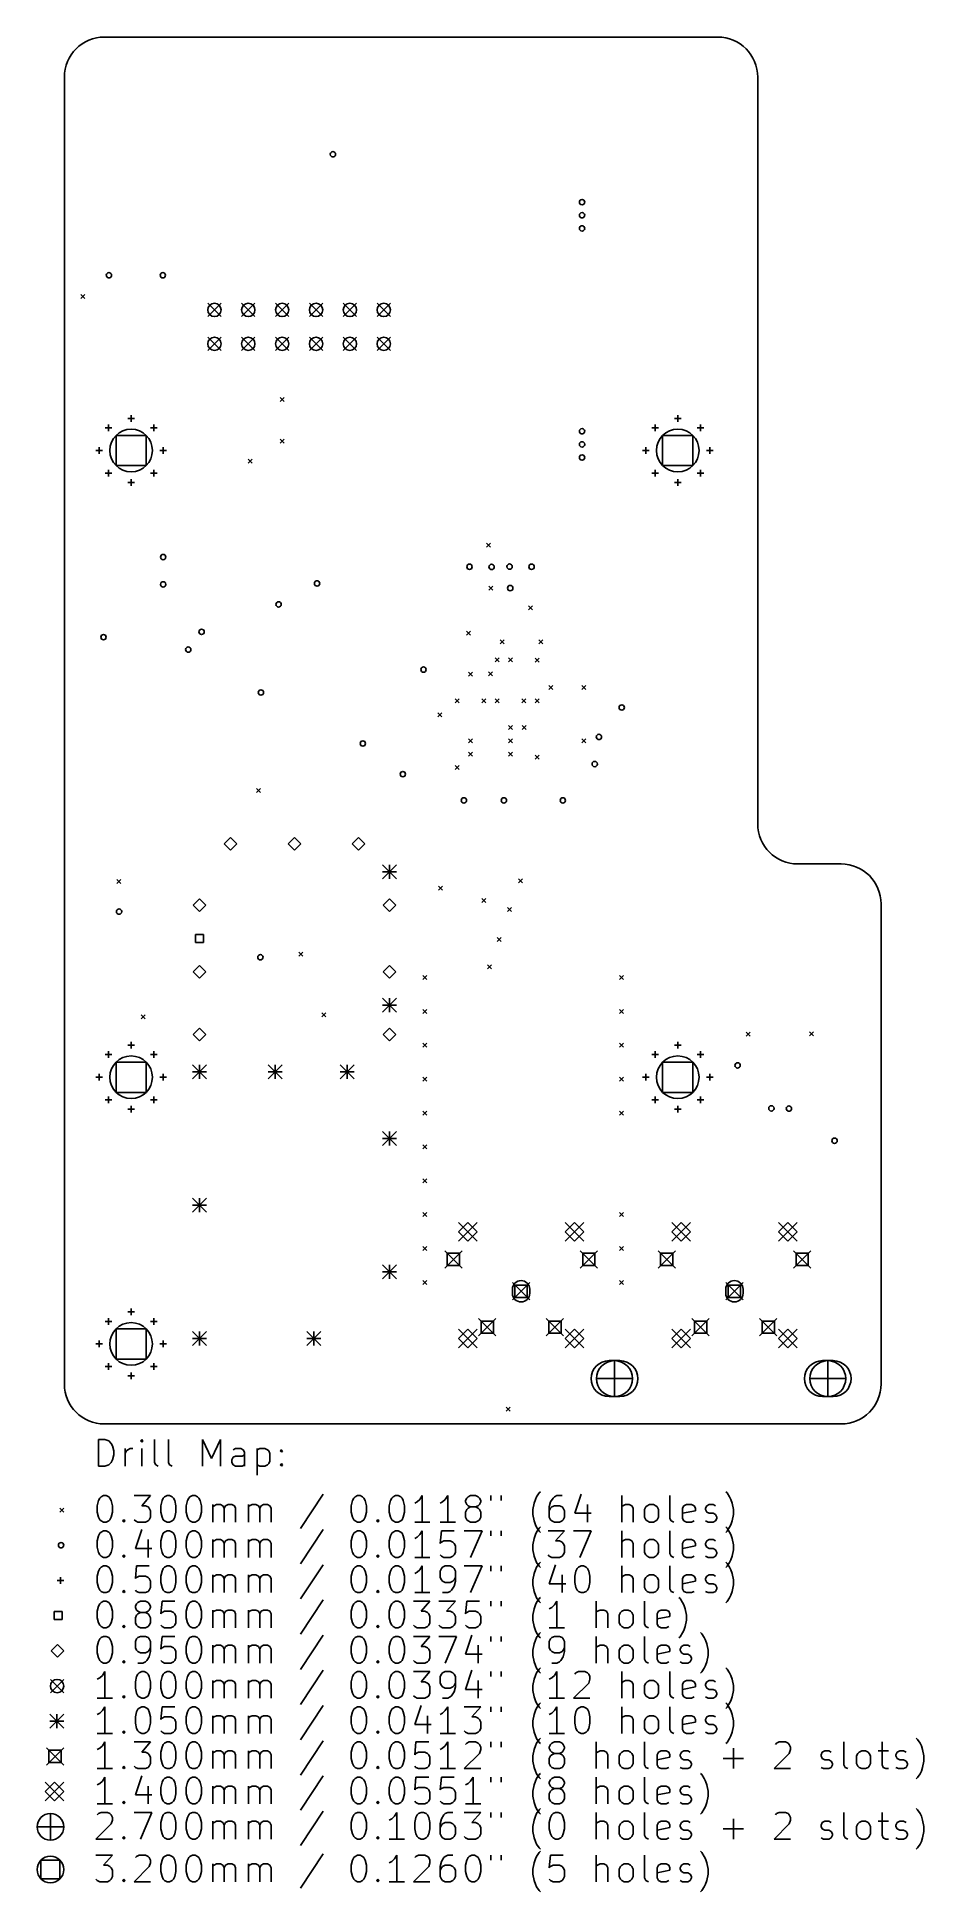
# Model space of a CAD drawing. Extents: x -2 to 64, y -138 to 1.
import ezdxf

# ---------------------------------------------------------------- set-up
doc = ezdxf.new("R2010")
doc.units = 0
doc.layers.add('BLACK', color=7, linetype='CONTINUOUS')

msp = doc.modelspace()

# ---------------------------------------------------------------- linework, layer by layer
at = {"layer": 'BLACK', "linetype": 'CONTINUOUS'}
for p, q in [((3, 1), (49, 1)), ((0, -100), (0, -2)), ((52, -58), (52, -2)), ((1.23, -18.31), (1.53, -18.61)), ((1.53, -18.31), (1.23, -18.61)), ((10.75, -18.96), (11.75, -19.96)), ((11.75, -18.96), (10.75, -19.96)), ((13.29, -18.96), (14.29, -19.96)), ((14.29, -18.96), (13.29, -19.96)), ((15.83, -18.96), (16.83, -19.96)), ((16.83, -18.96), (15.83, -19.96)), ((18.37, -18.96), (19.37, -19.96)), ((19.37, -18.96), (18.37, -19.96)), ((20.91, -18.96), (21.91, -19.96)), ((21.91, -18.96), (20.91, -19.96)), ((23.45, -18.96), (24.45, -19.96)), ((24.45, -18.96), (23.45, -19.96)), ((10.75, -21.5), (11.75, -22.5)), ((11.75, -21.5), (10.75, -22.5)), ((13.29, -21.5), (14.29, -22.5)), ((14.29, -21.5), (13.29, -22.5)), ((15.83, -21.5), (16.83, -22.5)), ((16.83, -21.5), (15.83, -22.5)), ((18.37, -21.5), (19.37, -22.5)), ((19.37, -21.5), (18.37, -22.5)), ((20.91, -21.5), (21.91, -22.5)), ((21.91, -21.5), (20.91, -22.5)), ((23.45, -21.5), (24.45, -22.5)), ((24.45, -21.5), (23.45, -22.5)), ((16.18, -26.03), (16.48, -26.33)), ((16.48, -26.03), (16.18, -26.33)), ((4.75, -27.6), (5.25, -27.6)), ((5, -27.35), (5, -27.85)), ((45.75, -27.6), (46.25, -27.6)), ((46, -27.35), (46, -27.85)), ((3.05294, -28.3029), (3.55294, -28.3029)), ((3.30294, -28.0529), (3.30294, -28.5529)), ((6.13138, -28.8686), (3.86862, -28.8686)), ((3.86862, -28.8686), (3.86862, -31.1314)), ((6.13138, -31.1314), (6.13138, -28.8686)), ((6.44706, -28.3029), (6.94706, -28.3029)), ((6.69706, -28.0529), (6.69706, -28.5529)), ((16.18, -29.15), (16.48, -29.45)), ((16.48, -29.15), (16.18, -29.45)), ((44.0529, -28.3029), (44.5529, -28.3029)), ((44.3029, -28.0529), (44.3029, -28.5529)), ((47.1314, -28.8686), (44.8686, -28.8686)), ((44.8686, -28.8686), (44.8686, -31.1314)), ((47.1314, -31.1314), (47.1314, -28.8686)), ((47.4471, -28.3029), (47.9471, -28.3029)), ((47.6971, -28.0529), (47.6971, -28.5529)), ((2.35, -30), (2.85, -30)), ((2.6, -29.75), (2.6, -30.25)), ((7.15, -30), (7.65, -30)), ((7.4, -29.75), (7.4, -30.25)), ((43.35, -30), (43.85, -30)), ((43.6, -29.75), (43.6, -30.25)), ((48.15, -30), (48.65, -30)), ((48.4, -29.75), (48.4, -30.25)), ((3.05294, -31.6971), (3.55294, -31.6971)), ((3.30294, -31.4471), (3.30294, -31.9471)), ((3.86862, -31.1314), (6.13138, -31.1314)), ((6.44706, -31.6971), (6.94706, -31.6971)), ((6.69706, -31.4471), (6.69706, -31.9471)), ((13.7789, -30.6411), (14.0789, -30.9411)), ((14.0789, -30.6411), (13.7789, -30.9411)), ((44.0529, -31.6971), (44.5529, -31.6971)), ((44.3029, -31.4471), (44.3029, -31.9471)), ((44.8686, -31.1314), (47.1314, -31.1314)), ((47.4471, -31.6971), (47.9471, -31.6971)), ((47.6971, -31.4471), (47.6971, -31.9471)), ((4.75, -32.4), (5.25, -32.4)), ((5, -32.15), (5, -32.65)), ((45.75, -32.4), (46.25, -32.4)), ((46, -32.15), (46, -32.65)), ((31.66, -36.94), (31.96, -37.24)), ((31.96, -36.94), (31.66, -37.24)), ((31.84, -40.17), (32.14, -40.47)), ((32.14, -40.17), (31.84, -40.47)), ((34.8, -41.66), (35.1, -41.96)), ((35.1, -41.66), (34.8, -41.96)), ((30.15, -43.54), (30.45, -43.84)), ((30.45, -43.54), (30.15, -43.84)), ((32.6907, -44.2), (32.9907, -44.5)), ((32.9907, -44.2), (32.6907, -44.5)), ((35.58, -44.2), (35.88, -44.5)), ((35.88, -44.2), (35.58, -44.5)), ((32.31, -45.54), (32.61, -45.84)), ((32.61, -45.54), (32.31, -45.84)), ((33.31, -45.54), (33.61, -45.84)), ((33.61, -45.54), (33.31, -45.84)), ((35.31, -45.56), (35.61, -45.86)), ((35.61, -45.56), (35.31, -45.86)), ((30.31, -46.61), (30.61, -46.91)), ((30.61, -46.61), (30.31, -46.91)), ((31.81, -46.6), (32.11, -46.9)), ((32.11, -46.6), (31.81, -46.9)), ((29.31, -48.62), (29.61, -48.92)), ((29.61, -48.62), (29.31, -48.92)), ((31.31, -48.62), (31.61, -48.92)), ((31.61, -48.62), (31.31, -48.92)), ((32.31, -48.62), (32.61, -48.92)), ((32.61, -48.62), (32.31, -48.92)), ((34.31, -48.62), (34.61, -48.92)), ((34.61, -48.62), (34.31, -48.92)), ((35.31, -48.62), (35.61, -48.92)), ((35.61, -48.62), (35.31, -48.92)), ((36.32, -47.62), (36.62, -47.92)), ((36.62, -47.62), (36.32, -47.92)), ((38.81, -47.62), (39.11, -47.92)), ((39.11, -47.62), (38.81, -47.92)), ((28, -49.66), (28.3, -49.96)), ((28.3, -49.66), (28, -49.96)), ((33.31, -50.62), (33.61, -50.92)), ((33.61, -50.62), (33.31, -50.92)), ((34.32, -50.62), (34.62, -50.92)), ((34.62, -50.62), (34.32, -50.92)), ((30.31, -51.62), (30.61, -51.92)), ((30.61, -51.62), (30.31, -51.92)), ((30.31, -52.62), (30.61, -52.92)), ((30.61, -52.62), (30.31, -52.92)), ((33.31, -51.62), (33.61, -51.92)), ((33.61, -51.62), (33.31, -51.92)), ((33.31, -52.62), (33.61, -52.92)), ((33.61, -52.62), (33.31, -52.92)), ((35.31, -52.85), (35.61, -53.15)), ((35.61, -52.85), (35.31, -53.15)), ((38.81, -51.62), (39.11, -51.92)), ((39.11, -51.62), (38.81, -51.92)), ((29.31, -53.62), (29.61, -53.92)), ((29.61, -53.62), (29.31, -53.92)), ((14.41, -55.3475), (14.71, -55.6475)), ((14.71, -55.3475), (14.41, -55.6475)), ((12.45, -59.025), (11.975, -59.5)), ((11.975, -59.5), (12.45, -59.975)), ((12.925, -59.5), (12.45, -59.025)), ((12.45, -59.975), (12.925, -59.5)), ((17.25, -59.025), (16.775, -59.5)), ((16.775, -59.5), (17.25, -59.975)), ((17.725, -59.5), (17.25, -59.025)), ((17.25, -59.975), (17.725, -59.5)), ((22.05, -59.025), (21.575, -59.5)), ((21.575, -59.5), (22.05, -59.975)), ((22.525, -59.5), (22.05, -59.025)), ((22.05, -59.975), (22.525, -59.5)), ((23.85, -61.075), (24.9, -62.125)), ((24.9, -61.075), (23.85, -62.125)), ((24.375, -61.075), (24.375, -62.125)), ((55, -61), (58.25, -61)), ((3.93, -62.17), (4.23, -62.47)), ((4.23, -62.17), (3.93, -62.47)), ((23.85, -61.6), (24.9, -61.6)), ((34.065, -62.13), (34.365, -62.43)), ((34.365, -62.13), (34.065, -62.43)), ((10.125, -63.625), (9.65, -64.1)), ((10.6, -64.1), (10.125, -63.625)), ((24.375, -63.625), (23.9, -64.1)), ((24.85, -64.1), (24.375, -63.625)), ((28.05, -62.675), (28.35, -62.975)), ((28.35, -62.675), (28.05, -62.975)), ((31.31, -63.59), (31.61, -63.89)), ((31.61, -63.59), (31.31, -63.89)), ((9.65, -64.1), (10.125, -64.575)), ((10.125, -64.575), (10.6, -64.1)), ((23.9, -64.1), (24.375, -64.575)), ((24.375, -64.575), (24.85, -64.1)), ((33.24, -64.28), (33.54, -64.58)), ((33.54, -64.28), (33.24, -64.58)), ((61.25, -100), (61.25, -64)), ((10.4255, -66.2995), (9.82448, -66.2995)), ((9.82448, -66.2995), (9.82448, -66.9005)), ((10.4255, -66.9005), (10.4255, -66.2995)), ((32.465, -66.51), (32.765, -66.81)), ((32.765, -66.51), (32.465, -66.81)), ((9.82448, -66.9005), (10.4255, -66.9005)), ((17.57, -67.62), (17.87, -67.92)), ((17.87, -67.62), (17.57, -67.92)), ((10.125, -68.625), (9.65, -69.1)), ((9.65, -69.1), (10.125, -69.575)), ((10.6, -69.1), (10.125, -68.625)), ((10.125, -69.575), (10.6, -69.1)), ((24.375, -68.625), (23.9, -69.1)), ((23.9, -69.1), (24.375, -69.575)), ((24.85, -69.1), (24.375, -68.625)), ((24.375, -69.575), (24.85, -69.1)), ((26.88, -69.37), (27.18, -69.67)), ((27.18, -69.37), (26.88, -69.67)), ((31.72, -68.56), (32.02, -68.86)), ((32.02, -68.56), (31.72, -68.86)), ((41.63, -69.37), (41.93, -69.67)), ((41.93, -69.37), (41.63, -69.67)), ((5.7625, -72.32), (6.0625, -72.62)), ((6.0625, -72.32), (5.7625, -72.62)), ((19.3, -72.17), (19.6, -72.47)), ((19.6, -72.17), (19.3, -72.47)), ((23.85, -71.075), (24.9, -72.125)), ((24.9, -71.075), (23.85, -72.125)), ((23.85, -71.6), (24.9, -71.6)), ((24.375, -71.075), (24.375, -72.125)), ((26.88, -71.91), (27.18, -72.21)), ((27.18, -71.91), (26.88, -72.21)), ((41.63, -71.91), (41.93, -72.21)), ((41.93, -71.91), (41.63, -72.21)), ((10.125, -73.325), (9.65, -73.8)), ((10.6, -73.8), (10.125, -73.325)), ((24.375, -73.325), (23.9, -73.8)), ((24.85, -73.8), (24.375, -73.325)), ((51.12, -73.61), (51.42, -73.91)), ((51.42, -73.61), (51.12, -73.91)), ((55.87, -73.59), (56.17, -73.89)), ((56.17, -73.59), (55.87, -73.89)), ((3.30294, -75.0529), (3.30294, -75.5529)), ((4.75, -74.6), (5.25, -74.6)), ((5, -74.35), (5, -74.85)), ((6.69706, -75.0529), (6.69706, -75.5529)), ((9.65, -73.8), (10.125, -74.275)), ((10.125, -74.275), (10.6, -73.8)), ((23.9, -73.8), (24.375, -74.275)), ((24.375, -74.275), (24.85, -73.8)), ((26.88, -74.45), (27.18, -74.75)), ((27.18, -74.45), (26.88, -74.75)), ((41.63, -74.45), (41.93, -74.75)), ((41.93, -74.45), (41.63, -74.75)), ((44.3029, -75.0529), (44.3029, -75.5529)), ((45.75, -74.6), (46.25, -74.6)), ((46, -74.35), (46, -74.85)), ((47.6971, -75.0529), (47.6971, -75.5529)), ((3.05294, -75.3029), (3.55294, -75.3029)), ((6.13138, -75.8686), (3.86862, -75.8686)), ((3.86862, -75.8686), (3.86862, -78.1314)), ((6.13138, -78.1314), (6.13138, -75.8686)), ((6.44706, -75.3029), (6.94706, -75.3029)), ((9.6, -76.075), (10.65, -77.125)), ((10.65, -76.075), (9.6, -77.125)), ((10.125, -76.075), (10.125, -77.125)), ((15.275, -76.075), (16.325, -77.125)), ((16.325, -76.075), (15.275, -77.125)), ((15.8, -76.075), (15.8, -77.125)), ((20.675, -76.075), (21.725, -77.125)), ((21.725, -76.075), (20.675, -77.125)), ((21.2, -76.075), (21.2, -77.125)), ((44.0529, -75.3029), (44.5529, -75.3029)), ((47.1314, -75.8686), (44.8686, -75.8686)), ((44.8686, -75.8686), (44.8686, -78.1314)), ((47.1314, -78.1314), (47.1314, -75.8686)), ((47.4471, -75.3029), (47.9471, -75.3029)), ((2.35, -77), (2.85, -77)), ((2.6, -76.75), (2.6, -77.25)), ((7.15, -77), (7.65, -77)), ((7.4, -76.75), (7.4, -77.25)), ((9.6, -76.6), (10.65, -76.6)), ((15.275, -76.6), (16.325, -76.6)), ((20.675, -76.6), (21.725, -76.6)), ((26.88, -76.99), (27.18, -77.29)), ((27.18, -76.99), (26.88, -77.29)), ((41.63, -76.99), (41.93, -77.29)), ((41.93, -76.99), (41.63, -77.29)), ((43.35, -77), (43.85, -77)), ((43.6, -76.75), (43.6, -77.25)), ((48.15, -77), (48.65, -77)), ((48.4, -76.75), (48.4, -77.25)), ((3.05294, -78.6971), (3.55294, -78.6971)), ((3.30294, -78.4471), (3.30294, -78.9471)), ((3.86862, -78.1314), (6.13138, -78.1314)), ((5, -79.15), (5, -79.65)), ((6.44706, -78.6971), (6.94706, -78.6971)), ((6.69706, -78.4471), (6.69706, -78.9471)), ((44.0529, -78.6971), (44.5529, -78.6971)), ((44.3029, -78.4471), (44.3029, -78.9471)), ((44.8686, -78.1314), (47.1314, -78.1314)), ((46, -79.15), (46, -79.65)), ((47.4471, -78.6971), (47.9471, -78.6971)), ((47.6971, -78.4471), (47.6971, -78.9471)), ((4.75, -79.4), (5.25, -79.4)), ((26.88, -79.53), (27.18, -79.83)), ((27.18, -79.53), (26.88, -79.83)), ((41.63, -79.53), (41.93, -79.83)), ((41.93, -79.53), (41.63, -79.83)), ((45.75, -79.4), (46.25, -79.4)), ((23.85, -81.075), (24.9, -82.125)), ((24.9, -81.075), (23.85, -82.125)), ((23.85, -81.6), (24.9, -81.6)), ((24.375, -81.075), (24.375, -82.125)), ((26.88, -82.07), (27.18, -82.37)), ((27.18, -82.07), (26.88, -82.37)), ((26.88, -84.61), (27.18, -84.91)), ((27.18, -84.61), (26.88, -84.91)), ((9.6, -86.075), (10.65, -87.125)), ((10.65, -86.075), (9.6, -87.125)), ((10.125, -86.075), (10.125, -87.125)), ((9.6, -86.6), (10.65, -86.6)), ((26.88, -87.15), (27.18, -87.45)), ((27.18, -87.15), (26.88, -87.45)), ((41.63, -87.15), (41.93, -87.45)), ((41.93, -87.15), (41.63, -87.45)), ((29.55, -87.9), (30.95, -89.3)), ((30.95, -87.9), (29.55, -89.3)), ((30.25, -87.9), (29.55, -88.6)), ((29.55, -88.6), (30.25, -89.3)), ((30.95, -88.6), (30.25, -87.9)), ((30.25, -89.3), (30.95, -88.6)), ((37.55, -87.9), (38.95, -89.3)), ((38.95, -87.9), (37.55, -89.3)), ((38.25, -87.9), (37.55, -88.6)), ((37.55, -88.6), (38.25, -89.3)), ((38.95, -88.6), (38.25, -87.9)), ((38.25, -89.3), (38.95, -88.6)), ((45.55, -87.9), (46.95, -89.3)), ((46.95, -87.9), (45.55, -89.3)), ((46.25, -87.9), (45.55, -88.6)), ((45.55, -88.6), (46.25, -89.3)), ((46.95, -88.6), (46.25, -87.9)), ((46.25, -89.3), (46.95, -88.6)), ((53.55, -87.9), (54.95, -89.3)), ((54.95, -87.9), (53.55, -89.3)), ((54.25, -87.9), (53.55, -88.6)), ((53.55, -88.6), (54.25, -89.3)), ((54.95, -88.6), (54.25, -87.9)), ((54.25, -89.3), (54.95, -88.6)), ((26.88, -89.69), (27.18, -89.99)), ((27.18, -89.69), (26.88, -89.99)), ((28.52, -90.01), (29.82, -91.31)), ((29.82, -90.01), (28.52, -91.31)), ((29.6296, -90.2004), (28.7104, -90.2004)), ((28.7104, -90.2004), (28.7104, -91.1196)), ((29.6296, -91.1196), (29.6296, -90.2004)), ((38.68, -90.01), (39.98, -91.31)), ((39.98, -90.01), (38.68, -91.31)), ((39.7896, -90.2004), (38.8704, -90.2004)), ((38.8704, -90.2004), (38.8704, -91.1196)), ((39.7896, -91.1196), (39.7896, -90.2004)), ((41.63, -89.69), (41.93, -89.99)), ((41.93, -89.69), (41.63, -89.99)), ((44.52, -90.01), (45.82, -91.31)), ((45.82, -90.01), (44.52, -91.31)), ((45.6296, -90.2004), (44.7104, -90.2004)), ((44.7104, -90.2004), (44.7104, -91.1196)), ((45.6296, -91.1196), (45.6296, -90.2004)), ((54.68, -90.01), (55.98, -91.31)), ((55.98, -90.01), (54.68, -91.31)), ((55.7896, -90.2004), (54.8704, -90.2004)), ((54.8704, -90.2004), (54.8704, -91.1196)), ((55.7896, -91.1196), (55.7896, -90.2004)), ((23.85, -91.075), (24.9, -92.125)), ((24.9, -91.075), (23.85, -92.125)), ((23.85, -91.6), (24.9, -91.6)), ((24.375, -91.075), (24.375, -92.125)), ((28.7104, -91.1196), (29.6296, -91.1196)), ((38.8704, -91.1196), (39.7896, -91.1196)), ((44.7104, -91.1196), (45.6296, -91.1196)), ((54.8704, -91.1196), (55.7896, -91.1196)), ((26.88, -92.23), (27.18, -92.53)), ((27.18, -92.23), (26.88, -92.53)), ((33.6, -92.4), (34.9, -93.7)), ((34.9, -92.4), (33.6, -93.7)), ((33.6, -92.9), (33.6, -93.2)), ((34.7096, -92.5904), (33.7904, -92.5904)), ((33.7904, -92.5904), (33.7904, -93.5096)), ((34.7096, -93.5096), (34.7096, -92.5904)), ((34.9, -93.2), (34.9, -92.9)), ((41.63, -92.23), (41.93, -92.53)), ((41.93, -92.23), (41.63, -92.53)), ((49.6, -92.4), (50.9, -93.7)), ((50.9, -92.4), (49.6, -93.7)), ((49.6, -92.9), (49.6, -93.2)), ((50.7096, -92.5904), (49.7904, -92.5904)), ((49.7904, -92.5904), (49.7904, -93.5096)), ((50.7096, -93.5096), (50.7096, -92.5904)), ((50.9, -93.2), (50.9, -92.9)), ((5, -94.35), (5, -94.85)), ((33.7904, -93.5096), (34.7096, -93.5096)), ((49.7904, -93.5096), (50.7096, -93.5096)), ((3.05294, -95.3029), (3.55294, -95.3029)), ((3.30294, -95.0529), (3.30294, -95.5529)), ((6.13138, -95.8686), (3.86862, -95.8686)), ((3.86862, -95.8686), (3.86862, -98.1314)), ((4.75, -94.6), (5.25, -94.6)), ((6.13138, -98.1314), (6.13138, -95.8686)), ((6.44706, -95.3029), (6.94706, -95.3029)), ((6.69706, -95.0529), (6.69706, -95.5529)), ((29.55, -95.9), (30.95, -97.3)), ((30.95, -95.9), (29.55, -97.3)), ((30.25, -95.9), (29.55, -96.6)), ((30.95, -96.6), (30.25, -95.9)), ((31.06, -95.09), (32.36, -96.39)), ((32.36, -95.09), (31.06, -96.39)), ((32.1696, -95.2804), (31.2504, -95.2804)), ((31.2504, -95.2804), (31.2504, -96.1996)), ((32.1696, -96.1996), (32.1696, -95.2804)), ((36.14, -95.09), (37.44, -96.39)), ((37.44, -95.09), (36.14, -96.39)), ((37.2496, -95.2804), (36.3304, -95.2804)), ((36.3304, -95.2804), (36.3304, -96.1996)), ((37.2496, -96.1996), (37.2496, -95.2804)), ((37.55, -95.9), (38.95, -97.3)), ((38.95, -95.9), (37.55, -97.3)), ((38.25, -95.9), (37.55, -96.6)), ((38.95, -96.6), (38.25, -95.9)), ((45.55, -95.9), (46.95, -97.3)), ((46.95, -95.9), (45.55, -97.3)), ((46.25, -95.9), (45.55, -96.6)), ((46.95, -96.6), (46.25, -95.9)), ((47.06, -95.09), (48.36, -96.39)), ((48.36, -95.09), (47.06, -96.39)), ((48.1696, -95.2804), (47.2504, -95.2804)), ((47.2504, -95.2804), (47.2504, -96.1996)), ((48.1696, -96.1996), (48.1696, -95.2804)), ((52.14, -95.09), (53.44, -96.39)), ((53.44, -95.09), (52.14, -96.39)), ((53.2496, -95.2804), (52.3304, -95.2804)), ((52.3304, -95.2804), (52.3304, -96.1996)), ((53.2496, -96.1996), (53.2496, -95.2804)), ((53.55, -95.9), (54.95, -97.3)), ((54.95, -95.9), (53.55, -97.3)), ((54.25, -95.9), (53.55, -96.6)), ((54.95, -96.6), (54.25, -95.9)), ((2.35, -97), (2.85, -97)), ((2.6, -96.75), (2.6, -97.25)), ((7.15, -97), (7.65, -97)), ((7.4, -96.75), (7.4, -97.25)), ((9.6, -96.075), (10.65, -97.125)), ((10.65, -96.075), (9.6, -97.125)), ((9.6, -96.6), (10.65, -96.6)), ((10.125, -96.075), (10.125, -97.125)), ((18.175, -96.075), (19.225, -97.125)), ((19.225, -96.075), (18.175, -97.125)), ((18.175, -96.6), (19.225, -96.6)), ((18.7, -96.075), (18.7, -97.125)), ((29.55, -96.6), (30.25, -97.3)), ((30.25, -97.3), (30.95, -96.6)), ((31.2504, -96.1996), (32.1696, -96.1996)), ((36.3304, -96.1996), (37.2496, -96.1996)), ((37.55, -96.6), (38.25, -97.3)), ((38.25, -97.3), (38.95, -96.6)), ((45.55, -96.6), (46.25, -97.3)), ((46.25, -97.3), (46.95, -96.6)), ((47.2504, -96.1996), (48.1696, -96.1996)), ((52.3304, -96.1996), (53.2496, -96.1996)), ((53.55, -96.6), (54.25, -97.3)), ((54.25, -97.3), (54.95, -96.6)), ((3.05294, -98.6971), (3.55294, -98.6971)), ((3.30294, -98.4471), (3.30294, -98.9471)), ((3.86862, -98.1314), (6.13138, -98.1314)), ((6.44706, -98.6971), (6.94706, -98.6971)), ((6.69706, -98.4471), (6.69706, -98.9471)), ((41.65, -98.25), (40.85, -98.25)), ((41.25, -98.25), (41.25, -100.95)), ((57.65, -98.25), (56.85, -98.25)), ((57.25, -98.25), (57.25, -100.95)), ((4.75, -99.4), (5.25, -99.4)), ((5, -99.15), (5, -99.65)), ((39.9, -99.6), (42.6, -99.6)), ((55.9, -99.6), (58.6, -99.6)), ((40.85, -100.95), (41.65, -100.95)), ((56.85, -100.95), (57.65, -100.95)), ((33.1425, -101.74), (33.4425, -102.04)), ((33.4425, -101.74), (33.1425, -102.04)), ((2.55777, -106.165), (2.55777, -104.165)), ((2.55777, -104.165), (3.03396, -104.165)), ((3, -103), (58.25, -103)), ((3.03396, -104.165), (3.31967, -104.26)), ((3.31967, -104.26), (3.51015, -104.451)), ((5.79586, -104.165), (5.70062, -104.26)), ((5.70062, -104.26), (5.79586, -104.355)), ((5.8911, -104.26), (5.79586, -104.165)), ((5.79586, -104.165), (5.79586, -104.355)), ((5.79586, -104.355), (5.8911, -104.26)), ((6.74824, -105.879), (6.74824, -104.165)), ((7.79586, -105.879), (7.79586, -104.165)), ((10.3673, -106.165), (10.3673, -104.165)), ((10.3673, -104.165), (11.034, -105.593)), ((11.034, -105.593), (11.7006, -104.165)), ((11.7006, -104.165), (11.7006, -106.165)), ((3.51015, -104.451), (3.60539, -104.641)), ((3.60539, -105.689), (3.51015, -105.879)), ((3.60539, -104.641), (3.70063, -105.022)), ((3.70063, -105.308), (3.60539, -105.689)), ((3.70063, -105.022), (3.70063, -105.308)), ((4.55777, -106.165), (4.55777, -104.832)), ((4.55777, -105.212), (4.65301, -105.022)), ((4.65301, -105.022), (4.74824, -104.927)), ((4.74824, -104.927), (4.93872, -104.832)), ((4.93872, -104.832), (5.1292, -104.832)), ((5.79586, -106.165), (5.79586, -104.832)), ((12.5578, -105.689), (12.653, -105.498)), ((12.5578, -105.879), (12.5578, -105.689)), ((12.8435, -104.832), (12.653, -104.927)), ((12.653, -105.498), (12.8435, -105.403)), ((13.2244, -104.832), (12.8435, -104.832)), ((12.8435, -105.403), (13.3197, -105.403)), ((13.4149, -104.927), (13.2244, -104.832)), ((13.3197, -105.403), (13.5101, -105.308)), ((13.5101, -105.117), (13.4149, -104.927)), ((13.5101, -106.165), (13.5101, -105.117)), ((14.4625, -104.832), (14.4625, -106.832)), ((14.4625, -104.927), (14.653, -104.832)), ((14.653, -104.832), (15.034, -104.832)), ((15.034, -104.832), (15.2244, -104.927)), ((15.2244, -104.927), (15.3197, -105.022)), ((15.3197, -105.022), (15.4149, -105.212)), ((15.4149, -105.212), (15.4149, -105.784)), ((16.1768, -105.022), (16.2721, -104.927)), ((16.2721, -105.117), (16.1768, -105.022)), ((16.2721, -104.927), (16.3673, -105.022)), ((16.2721, -104.927), (16.2721, -105.117)), ((16.3673, -105.022), (16.2721, -105.117)), ((3.03396, -106.165), (2.55777, -106.165)), ((3.31967, -106.07), (3.03396, -106.165)), ((3.51015, -105.879), (3.31967, -106.07)), ((6.84348, -106.07), (6.74824, -105.879)), ((7.03396, -106.165), (6.84348, -106.07)), ((7.8911, -106.07), (7.79586, -105.879)), ((8.08158, -106.165), (7.8911, -106.07)), ((12.653, -106.07), (12.5578, -105.879)), ((12.8435, -106.165), (12.653, -106.07)), ((13.3197, -106.165), (12.8435, -106.165)), ((13.5101, -106.07), (13.3197, -106.165)), ((14.653, -106.165), (14.4625, -106.07)), ((15.034, -106.165), (14.653, -106.165)), ((15.2244, -106.07), (15.034, -106.165)), ((15.3197, -105.974), (15.2244, -106.07)), ((15.4149, -105.784), (15.3197, -105.974)), ((16.1768, -106.07), (16.2721, -105.974)), ((16.2721, -106.165), (16.1768, -106.07)), ((16.2721, -105.974), (16.3673, -106.07)), ((16.2721, -105.974), (16.2721, -106.165)), ((16.3673, -106.07), (16.2721, -106.165)), ((2.65301, -108.555), (2.74824, -108.46)), ((2.74824, -108.46), (2.93872, -108.365)), ((2.93872, -108.365), (3.1292, -108.365)), ((3.1292, -108.365), (3.31967, -108.46)), ((3.31967, -108.46), (3.41491, -108.555)), ((5.22443, -108.365), (6.46253, -108.365)), ((6.46253, -108.365), (5.79586, -109.127)), ((7.41491, -108.555), (7.51015, -108.46)), ((7.51015, -108.46), (7.70062, -108.365)), ((7.70062, -108.365), (7.8911, -108.365)), ((7.8911, -108.365), (8.08158, -108.46)), ((8.08158, -108.46), (8.17682, -108.555)), ((9.31967, -108.555), (9.41491, -108.46)), ((9.41491, -108.46), (9.60539, -108.365)), ((9.60539, -108.365), (9.79586, -108.365)), ((9.79586, -108.365), (9.98634, -108.46)), ((9.98634, -108.46), (10.0816, -108.555)), ((19.4149, -108.27), (17.7006, -110.841)), ((21.7006, -108.555), (21.7959, -108.46)), ((21.7959, -108.46), (21.9863, -108.365)), ((21.9863, -108.365), (22.1768, -108.365)), ((22.1768, -108.365), (22.3673, -108.46)), ((22.3673, -108.46), (22.4625, -108.555)), ((24.5578, -108.555), (24.653, -108.46)), ((24.653, -108.46), (24.8435, -108.365)), ((24.8435, -108.365), (25.034, -108.365)), ((25.034, -108.365), (25.2244, -108.46)), ((25.2244, -108.46), (25.3197, -108.555)), ((26.8435, -108.365), (26.653, -108.651)), ((26.8435, -110.365), (26.8435, -108.365)), ((28.7482, -108.365), (28.5578, -108.651)), ((28.7482, -110.365), (28.7482, -108.365)), ((30.1768, -108.555), (30.2721, -108.46)), ((30.2721, -108.46), (30.4625, -108.365)), ((30.4625, -108.365), (30.8435, -108.365)), ((30.8435, -108.365), (31.034, -108.46)), ((31.034, -108.46), (31.1292, -108.555)), ((31.9863, -108.365), (31.9863, -108.746)), ((32.7482, -108.365), (32.7482, -108.746)), ((35.3197, -108.651), (35.4149, -108.46)), ((35.4149, -108.46), (35.6054, -108.174)), ((35.6054, -108.174), (35.7006, -108.079)), ((36.7482, -108.46), (36.653, -108.555)), ((36.9387, -108.365), (36.7482, -108.46)), ((37.3197, -108.365), (36.9387, -108.365)), ((38.7482, -108.27), (38.2721, -109.698)), ((41.7959, -110.365), (41.7959, -108.365)), ((45.4149, -110.079), (45.4149, -108.365)), ((49.7006, -108.174), (49.6054, -108.079)), ((49.8911, -108.46), (49.7006, -108.174)), ((49.9863, -108.651), (49.8911, -108.46)), ((-0.35, -109.3), (-0.05, -109.6)), ((-0.05, -109.3), (-0.35, -109.6)), ((2.46253, -109.127), (2.55777, -108.746)), ((2.46253, -109.603), (2.46253, -109.127)), ((2.55777, -109.984), (2.46253, -109.603)), ((2.55777, -108.746), (2.65301, -108.555)), ((3.41491, -108.555), (3.51015, -108.746)), ((3.51015, -108.746), (3.60539, -109.127)), ((3.60539, -109.603), (3.51015, -109.984)), ((3.60539, -109.127), (3.60539, -109.603)), ((5.79586, -109.127), (6.08158, -109.127)), ((6.08158, -109.127), (6.27205, -109.222)), ((6.27205, -109.222), (6.36729, -109.317)), ((6.36729, -109.317), (6.46253, -109.508)), ((6.46253, -109.508), (6.46253, -109.984)), ((7.22443, -109.127), (7.31967, -108.746)), ((7.22443, -109.603), (7.22443, -109.127)), ((7.31967, -109.984), (7.22443, -109.603)), ((7.31967, -108.746), (7.41491, -108.555)), ((8.17682, -108.555), (8.27205, -108.746)), ((8.27205, -108.746), (8.36729, -109.127)), ((8.36729, -109.603), (8.27205, -109.984)), ((8.36729, -109.127), (8.36729, -109.603)), ((9.1292, -109.127), (9.22443, -108.746)), ((9.1292, -109.603), (9.1292, -109.127)), ((9.22443, -109.984), (9.1292, -109.603)), ((9.22443, -108.746), (9.31967, -108.555)), ((10.0816, -108.555), (10.1768, -108.746)), ((10.1768, -108.746), (10.2721, -109.127)), ((10.2721, -109.603), (10.1768, -109.984)), ((10.2721, -109.127), (10.2721, -109.603)), ((11.1292, -110.365), (11.1292, -109.032)), ((11.1292, -109.222), (11.2244, -109.127)), ((11.2244, -109.127), (11.4149, -109.032)), ((11.4149, -109.032), (11.7006, -109.032)), ((11.7006, -109.032), (11.8911, -109.127)), ((11.8911, -109.127), (11.9863, -109.317)), ((11.9863, -109.317), (12.0816, -109.127)), ((11.9863, -109.317), (11.9863, -110.365)), ((12.0816, -109.127), (12.2721, -109.032)), ((12.2721, -109.032), (12.5578, -109.032)), ((12.5578, -109.032), (12.7482, -109.127)), ((12.7482, -109.127), (12.8435, -109.317)), ((12.8435, -109.317), (12.8435, -110.365)), ((13.7959, -110.365), (13.7959, -109.032)), ((13.7959, -109.222), (13.8911, -109.127)), ((13.8911, -109.127), (14.0816, -109.032)), ((14.0816, -109.032), (14.3673, -109.032)), ((14.3673, -109.032), (14.5578, -109.127)), ((14.5578, -109.127), (14.653, -109.317)), ((14.653, -109.317), (14.7482, -109.127)), ((14.653, -109.317), (14.653, -110.365)), ((14.7482, -109.127), (14.9387, -109.032)), ((14.9387, -109.032), (15.2244, -109.032)), ((15.2244, -109.032), (15.4149, -109.127)), ((15.4149, -109.127), (15.5101, -109.317)), ((15.5101, -109.317), (15.5101, -110.365)), ((21.5102, -109.127), (21.6054, -108.746)), ((21.5102, -109.603), (21.5102, -109.127)), ((21.6054, -109.984), (21.5102, -109.603)), ((21.6054, -108.746), (21.7006, -108.555)), ((22.4625, -108.555), (22.5578, -108.746)), ((22.5578, -108.746), (22.653, -109.127)), ((22.653, -109.603), (22.5578, -109.984)), ((22.653, -109.127), (22.653, -109.603)), ((24.3673, -109.127), (24.4625, -108.746)), ((24.3673, -109.603), (24.3673, -109.127)), ((24.4625, -109.984), (24.3673, -109.603)), ((24.4625, -108.746), (24.5578, -108.555)), ((25.3197, -108.555), (25.4149, -108.746)), ((25.4149, -108.746), (25.5102, -109.127)), ((25.5102, -109.603), (25.4149, -109.984)), ((25.5102, -109.127), (25.5102, -109.603)), ((26.4625, -108.841), (26.2721, -108.936)), ((26.653, -108.651), (26.4625, -108.841)), ((28.3673, -108.841), (28.1768, -108.936)), ((28.5578, -108.651), (28.3673, -108.841)), ((30.0816, -108.746), (30.1768, -108.555)), ((30.0816, -108.841), (30.0816, -108.746)), ((30.1768, -109.032), (30.0816, -108.841)), ((30.1768, -109.412), (30.0816, -109.603)), ((30.0816, -109.603), (30.0816, -109.984)), ((30.2721, -109.127), (30.1768, -109.032)), ((30.2721, -109.317), (30.1768, -109.412)), ((30.4625, -109.222), (30.2721, -109.127)), ((30.4625, -109.222), (30.2721, -109.317)), ((30.8435, -109.222), (30.4625, -109.222)), ((31.034, -109.127), (30.8435, -109.222)), ((31.034, -109.317), (30.8435, -109.222)), ((31.1292, -109.032), (31.034, -109.127)), ((31.1292, -109.412), (31.034, -109.317)), ((31.1292, -108.555), (31.2244, -108.746)), ((31.2244, -108.841), (31.1292, -109.032)), ((31.2244, -109.603), (31.1292, -109.412)), ((31.2244, -108.746), (31.2244, -108.841)), ((31.2244, -109.984), (31.2244, -109.603)), ((35.1292, -109.412), (35.2244, -108.936)), ((35.1292, -109.793), (35.1292, -109.412)), ((35.2244, -110.27), (35.1292, -109.793)), ((35.2244, -108.936), (35.3197, -108.651)), ((36.4625, -108.841), (36.3673, -109.222)), ((36.3673, -109.222), (36.3673, -109.984)), ((36.4625, -109.317), (36.3673, -109.508)), ((36.653, -108.555), (36.4625, -108.841)), ((36.5578, -109.222), (36.4625, -109.317)), ((36.7482, -109.127), (36.5578, -109.222)), ((37.1292, -109.127), (36.7482, -109.127)), ((37.3197, -109.222), (37.1292, -109.127)), ((37.4149, -109.317), (37.3197, -109.222)), ((37.5102, -109.508), (37.4149, -109.317)), ((37.5102, -109.984), (37.5102, -109.508)), ((38.2721, -109.698), (39.5102, -109.698)), ((39.2244, -109.032), (39.2244, -110.365)), ((41.8911, -109.127), (41.7959, -109.222)), ((42.0816, -109.032), (41.8911, -109.127)), ((42.3673, -109.032), (42.0816, -109.032)), ((42.5578, -109.127), (42.3673, -109.032)), ((42.653, -109.317), (42.5578, -109.127)), ((42.653, -110.365), (42.653, -109.317)), ((43.5102, -109.412), (43.6054, -109.222)), ((43.5102, -109.984), (43.5102, -109.412)), ((43.6054, -109.222), (43.7006, -109.127)), ((43.7006, -109.127), (43.8911, -109.032)), ((43.8911, -109.032), (44.1768, -109.032)), ((44.1768, -109.032), (44.3673, -109.127)), ((44.3673, -109.127), (44.4625, -109.222)), ((44.4625, -109.222), (44.5578, -109.412)), ((44.5578, -109.412), (44.5578, -109.984)), ((46.3673, -109.317), (46.4625, -109.127)), ((46.3673, -110.079), (46.3673, -109.317)), ((47.3197, -109.508), (46.3673, -109.698)), ((46.4625, -109.127), (46.653, -109.032)), ((46.653, -109.032), (47.034, -109.032)), ((47.034, -109.032), (47.2244, -109.127)), ((47.2244, -109.127), (47.3197, -109.317)), ((47.3197, -109.317), (47.3197, -109.508)), ((48.0816, -109.317), (48.1768, -109.127)), ((48.0816, -109.412), (48.0816, -109.317)), ((48.1768, -109.603), (48.0816, -109.412)), ((48.1768, -109.127), (48.3673, -109.032)), ((48.3673, -109.698), (48.1768, -109.603)), ((48.3673, -109.032), (48.653, -109.032)), ((48.653, -109.698), (48.3673, -109.698)), ((48.653, -109.032), (48.8435, -109.127)), ((48.8435, -109.793), (48.653, -109.698)), ((48.9387, -109.984), (48.8435, -109.793)), ((50.0816, -108.936), (49.9863, -108.651)), ((50.1768, -109.412), (50.0816, -108.936)), ((50.0816, -110.27), (50.1768, -109.793)), ((50.1768, -109.793), (50.1768, -109.412)), ((2.65301, -110.174), (2.55777, -109.984)), ((2.55777, -111.386), (2.65301, -111.195)), ((2.74824, -110.27), (2.65301, -110.174)), ((2.65301, -111.195), (2.74824, -111.1)), ((2.93872, -110.365), (2.74824, -110.27)), ((2.74824, -111.1), (2.93872, -111.005)), ((3.1292, -110.365), (2.93872, -110.365)), ((2.93872, -111.005), (3.1292, -111.005)), ((3.31967, -110.27), (3.1292, -110.365)), ((3.1292, -111.005), (3.31967, -111.1)), ((3.41491, -110.174), (3.31967, -110.27)), ((3.31967, -111.1), (3.41491, -111.195)), ((3.51015, -109.984), (3.41491, -110.174)), ((3.41491, -111.195), (3.51015, -111.386)), ((4.36729, -110.27), (4.46253, -110.174)), ((4.46253, -110.365), (4.36729, -110.27)), ((4.46253, -110.174), (4.55777, -110.27)), ((4.46253, -110.174), (4.46253, -110.365)), ((4.55777, -110.27), (4.46253, -110.365)), ((5.31967, -110.27), (5.22443, -110.174)), ((5.51015, -110.365), (5.31967, -110.27)), ((5.79586, -110.91), (5.31967, -112.338)), ((6.08158, -110.365), (5.51015, -110.365)), ((6.27205, -110.27), (6.08158, -110.365)), ((6.36729, -110.174), (6.27205, -110.27)), ((6.46253, -109.984), (6.36729, -110.174)), ((7.41491, -110.174), (7.31967, -109.984)), ((7.31967, -111.386), (7.41491, -111.195)), ((7.51015, -110.27), (7.41491, -110.174)), ((7.41491, -111.195), (7.51015, -111.1)), ((7.70062, -110.365), (7.51015, -110.27)), ((7.51015, -111.1), (7.70062, -111.005)), ((7.8911, -110.365), (7.70062, -110.365)), ((7.70062, -111.005), (7.8911, -111.005)), ((8.08158, -110.27), (7.8911, -110.365)), ((7.8911, -111.005), (8.08158, -111.1)), ((8.17682, -110.174), (8.08158, -110.27)), ((8.08158, -111.1), (8.17682, -111.195)), ((8.27205, -109.984), (8.17682, -110.174)), ((8.17682, -111.195), (8.27205, -111.386)), ((9.31967, -110.174), (9.22443, -109.984)), ((9.22443, -111.386), (9.31967, -111.195)), ((9.41491, -110.27), (9.31967, -110.174)), ((9.31967, -111.195), (9.41491, -111.1)), ((9.60539, -110.365), (9.41491, -110.27)), ((9.41491, -111.1), (9.60539, -111.005)), ((9.79586, -110.365), (9.60539, -110.365)), ((9.60539, -111.005), (9.79586, -111.005)), ((9.98634, -110.27), (9.79586, -110.365)), ((9.79586, -111.005), (9.98634, -111.1)), ((10.0816, -110.174), (9.98634, -110.27)), ((9.98634, -111.1), (10.0816, -111.195)), ((10.1768, -109.984), (10.0816, -110.174)), ((10.0816, -111.195), (10.1768, -111.386)), ((19.4149, -110.91), (17.7006, -113.481)), ((21.7006, -110.174), (21.6054, -109.984)), ((21.6054, -111.386), (21.7006, -111.195)), ((21.7959, -110.27), (21.7006, -110.174)), ((21.7006, -111.195), (21.7959, -111.1)), ((21.9863, -110.365), (21.7959, -110.27)), ((21.7959, -111.1), (21.9863, -111.005)), ((22.1768, -110.365), (21.9863, -110.365)), ((21.9863, -111.005), (22.1768, -111.005)), ((22.3673, -110.27), (22.1768, -110.365)), ((22.1768, -111.005), (22.3673, -111.1)), ((22.4625, -110.174), (22.3673, -110.27)), ((22.3673, -111.1), (22.4625, -111.195)), ((22.5578, -109.984), (22.4625, -110.174)), ((22.4625, -111.195), (22.5578, -111.386)), ((23.4149, -110.27), (23.5102, -110.174)), ((23.5102, -110.365), (23.4149, -110.27)), ((23.5102, -110.174), (23.6054, -110.27)), ((23.5102, -110.174), (23.5102, -110.365)), ((23.6054, -110.27), (23.5102, -110.365)), ((24.5578, -110.174), (24.4625, -109.984)), ((24.4625, -111.386), (24.5578, -111.195)), ((24.653, -110.27), (24.5578, -110.174)), ((24.5578, -111.195), (24.653, -111.1)), ((24.8435, -110.365), (24.653, -110.27)), ((24.653, -111.1), (24.8435, -111.005)), ((25.034, -110.365), (24.8435, -110.365)), ((24.8435, -111.005), (25.034, -111.005)), ((25.2244, -110.27), (25.034, -110.365)), ((25.034, -111.005), (25.2244, -111.1)), ((25.3197, -110.174), (25.2244, -110.27)), ((25.2244, -111.1), (25.3197, -111.195)), ((25.4149, -109.984), (25.3197, -110.174)), ((25.3197, -111.195), (25.4149, -111.386)), ((27.4149, -110.365), (26.2721, -110.365)), ((26.8435, -111.005), (26.653, -111.291)), ((26.8435, -113.005), (26.8435, -111.005)), ((29.3197, -110.365), (28.1768, -110.365)), ((28.2721, -111.005), (28.1768, -111.957)), ((29.2244, -111.005), (28.2721, -111.005)), ((29.9863, -111.005), (31.3197, -111.005)), ((30.0816, -109.984), (30.1768, -110.174)), ((30.1768, -110.174), (30.2721, -110.27)), ((30.2721, -110.27), (30.4625, -110.365)), ((30.4625, -110.365), (30.8435, -110.365)), ((31.3197, -111.005), (30.4625, -113.005)), ((30.8435, -110.365), (31.034, -110.27)), ((31.034, -110.27), (31.1292, -110.174)), ((31.1292, -110.174), (31.2244, -109.984)), ((31.9863, -111.005), (31.9863, -111.386)), ((32.7482, -111.005), (32.7482, -111.386)), ((35.3197, -110.555), (35.2244, -110.27)), ((35.4149, -110.746), (35.3197, -110.555)), ((35.3197, -111.291), (35.4149, -111.1)), ((35.6054, -111.032), (35.4149, -110.746)), ((35.4149, -111.1), (35.6054, -110.814)), ((35.6054, -110.814), (35.7006, -110.719)), ((35.7006, -111.127), (35.6054, -111.032)), ((36.2721, -111.005), (37.5102, -111.005)), ((36.3673, -109.984), (36.4625, -110.174)), ((36.4625, -110.174), (36.5578, -110.27)), ((36.5578, -110.27), (36.7482, -110.365)), ((36.7482, -110.365), (37.1292, -110.365)), ((37.5102, -111.005), (36.8435, -111.767)), ((37.1292, -110.365), (37.3197, -110.27)), ((37.3197, -110.27), (37.4149, -110.174)), ((37.4149, -110.174), (37.5102, -109.984)), ((38.1768, -111.005), (39.5102, -111.005)), ((39.5102, -111.005), (38.653, -113.005)), ((41.7959, -113.005), (41.7959, -111.005)), ((43.6054, -110.174), (43.5102, -109.984)), ((43.7006, -110.27), (43.6054, -110.174)), ((43.8911, -110.365), (43.7006, -110.27)), ((44.1768, -110.365), (43.8911, -110.365)), ((44.3673, -110.27), (44.1768, -110.365)), ((44.4625, -110.174), (44.3673, -110.27)), ((44.5578, -109.984), (44.4625, -110.174)), ((45.5102, -110.27), (45.4149, -110.079)), ((45.4149, -112.719), (45.4149, -111.005)), ((45.7006, -110.365), (45.5102, -110.27)), ((46.4625, -110.27), (46.3673, -110.079)), ((46.653, -110.365), (46.4625, -110.27)), ((47.034, -110.365), (46.653, -110.365)), ((47.2244, -110.27), (47.034, -110.365)), ((48.0816, -110.27), (48.2721, -110.365)), ((48.2721, -110.365), (48.653, -110.365)), ((48.653, -110.365), (48.8435, -110.27)), ((48.8435, -110.27), (48.9387, -110.079)), ((48.9387, -110.079), (48.9387, -109.984)), ((49.7006, -110.814), (49.6054, -110.719)), ((49.6054, -111.127), (49.7006, -111.032)), ((49.7006, -111.032), (49.8911, -110.746)), ((49.8911, -111.1), (49.7006, -110.814)), ((49.8911, -110.746), (49.9863, -110.555)), ((49.9863, -111.291), (49.8911, -111.1)), ((49.9863, -110.555), (50.0816, -110.27)), ((2.46253, -111.767), (2.55777, -111.386)), ((2.46253, -112.243), (2.46253, -111.767)), ((2.55777, -112.624), (2.46253, -112.243)), ((2.65301, -112.814), (2.55777, -112.624)), ((3.51015, -112.624), (3.41491, -112.814)), ((3.51015, -111.386), (3.60539, -111.767)), ((3.60539, -112.243), (3.51015, -112.624)), ((3.60539, -111.767), (3.60539, -112.243)), ((5.31967, -112.338), (6.55777, -112.338)), ((6.27205, -111.672), (6.27205, -113.005)), ((7.22443, -111.767), (7.31967, -111.386)), ((7.22443, -112.243), (7.22443, -111.767)), ((7.31967, -112.624), (7.22443, -112.243)), ((7.41491, -112.814), (7.31967, -112.624)), ((8.27205, -112.624), (8.17682, -112.814)), ((8.27205, -111.386), (8.36729, -111.767)), ((8.36729, -112.243), (8.27205, -112.624)), ((8.36729, -111.767), (8.36729, -112.243)), ((9.1292, -111.767), (9.22443, -111.386)), ((9.1292, -112.243), (9.1292, -111.767)), ((9.22443, -112.624), (9.1292, -112.243)), ((9.31967, -112.814), (9.22443, -112.624)), ((10.1768, -112.624), (10.0816, -112.814)), ((10.1768, -111.386), (10.2721, -111.767)), ((10.2721, -112.243), (10.1768, -112.624)), ((10.2721, -111.767), (10.2721, -112.243)), ((11.1292, -113.005), (11.1292, -111.672)), ((11.1292, -111.862), (11.2244, -111.767)), ((11.2244, -111.767), (11.4149, -111.672)), ((11.4149, -111.672), (11.7006, -111.672)), ((11.7006, -111.672), (11.8911, -111.767)), ((11.8911, -111.767), (11.9863, -111.957)), ((11.9863, -111.957), (12.0816, -111.767)), ((11.9863, -111.957), (11.9863, -113.005)), ((12.0816, -111.767), (12.2721, -111.672)), ((12.2721, -111.672), (12.5578, -111.672)), ((12.5578, -111.672), (12.7482, -111.767)), ((12.7482, -111.767), (12.8435, -111.957)), ((12.8435, -111.957), (12.8435, -113.005)), ((13.7959, -113.005), (13.7959, -111.672)), ((13.7959, -111.862), (13.8911, -111.767)), ((13.8911, -111.767), (14.0816, -111.672)), ((14.0816, -111.672), (14.3673, -111.672)), ((14.3673, -111.672), (14.5578, -111.767)), ((14.5578, -111.767), (14.653, -111.957)), ((14.653, -111.957), (14.7482, -111.767)), ((14.653, -111.957), (14.653, -113.005)), ((14.7482, -111.767), (14.9387, -111.672)), ((14.9387, -111.672), (15.2244, -111.672)), ((15.2244, -111.672), (15.4149, -111.767)), ((15.4149, -111.767), (15.5101, -111.957)), ((15.5101, -111.957), (15.5101, -113.005)), ((21.5102, -111.767), (21.6054, -111.386)), ((21.5102, -112.243), (21.5102, -111.767)), ((21.6054, -112.624), (21.5102, -112.243)), ((21.7006, -112.814), (21.6054, -112.624)), ((22.5578, -112.624), (22.4625, -112.814)), ((22.5578, -111.386), (22.653, -111.767)), ((22.653, -112.243), (22.5578, -112.624)), ((22.653, -111.767), (22.653, -112.243)), ((24.3673, -111.767), (24.4625, -111.386)), ((24.3673, -112.243), (24.3673, -111.767)), ((24.4625, -112.624), (24.3673, -112.243)), ((24.5578, -112.814), (24.4625, -112.624)), ((25.4149, -112.624), (25.3197, -112.814)), ((25.4149, -111.386), (25.5102, -111.767)), ((25.5102, -112.243), (25.4149, -112.624)), ((25.5102, -111.767), (25.5102, -112.243)), ((26.4625, -111.481), (26.2721, -111.576)), ((26.653, -111.291), (26.4625, -111.481)), ((28.1768, -111.957), (28.2721, -111.862)), ((28.2721, -111.862), (28.4625, -111.767)), ((28.4625, -111.767), (28.9387, -111.767)), ((28.9387, -111.767), (29.1292, -111.862)), ((29.1292, -111.862), (29.2244, -111.957)), ((29.2244, -111.957), (29.3197, -112.148)), ((29.3197, -112.624), (29.2244, -112.814)), ((29.3197, -112.148), (29.3197, -112.624)), ((35.1292, -112.052), (35.2244, -111.576)), ((35.1292, -112.433), (35.1292, -112.052)), ((35.2244, -112.91), (35.1292, -112.433)), ((35.2244, -111.576), (35.3197, -111.291)), ((36.8435, -111.767), (37.1292, -111.767)), ((37.1292, -111.767), (37.3197, -111.862)), ((37.3197, -111.862), (37.4149, -111.957)), ((37.4149, -111.957), (37.5102, -112.148)), ((37.5102, -112.624), (37.4149, -112.814)), ((37.5102, -112.148), (37.5102, -112.624)), ((41.8911, -111.767), (41.7959, -111.862)), ((42.0816, -111.672), (41.8911, -111.767)), ((42.3673, -111.672), (42.0816, -111.672)), ((42.5578, -111.767), (42.3673, -111.672)), ((42.653, -111.957), (42.5578, -111.767)), ((42.653, -113.005), (42.653, -111.957)), ((43.5102, -112.052), (43.6054, -111.862)), ((43.5102, -112.624), (43.5102, -112.052)), ((43.6054, -112.814), (43.5102, -112.624)), ((43.6054, -111.862), (43.7006, -111.767)), ((43.7006, -111.767), (43.8911, -111.672)), ((43.8911, -111.672), (44.1768, -111.672)), ((44.1768, -111.672), (44.3673, -111.767)), ((44.3673, -111.767), (44.4625, -111.862)), ((44.4625, -111.862), (44.5578, -112.052)), ((44.5578, -112.624), (44.4625, -112.814)), ((44.5578, -112.052), (44.5578, -112.624)), ((46.3673, -111.957), (46.4625, -111.767)), ((46.3673, -112.719), (46.3673, -111.957)), ((47.3197, -112.148), (46.3673, -112.338)), ((46.4625, -111.767), (46.653, -111.672)), ((46.653, -111.672), (47.034, -111.672)), ((47.034, -111.672), (47.2244, -111.767)), ((47.2244, -111.767), (47.3197, -111.957)), ((47.3197, -111.957), (47.3197, -112.148)), ((48.0816, -111.957), (48.1768, -111.767)), ((48.0816, -112.052), (48.0816, -111.957)), ((48.1768, -112.243), (48.0816, -112.052)), ((48.1768, -111.767), (48.3673, -111.672)), ((48.3673, -112.338), (48.1768, -112.243)), ((48.3673, -111.672), (48.653, -111.672)), ((48.653, -112.338), (48.3673, -112.338)), ((48.653, -111.672), (48.8435, -111.767)), ((48.8435, -112.433), (48.653, -112.338)), ((48.9387, -112.624), (48.8435, -112.433)), ((48.9387, -112.719), (48.9387, -112.624)), ((50.0816, -111.576), (49.9863, -111.291)), ((50.1768, -112.052), (50.0816, -111.576)), ((50.0816, -112.91), (50.1768, -112.433)), ((50.1768, -112.433), (50.1768, -112.052)), ((2.46253, -114.407), (2.55777, -114.026)), ((2.55777, -114.026), (2.65301, -113.835)), ((2.74824, -112.91), (2.65301, -112.814)), ((2.65301, -113.835), (2.74824, -113.74)), ((2.93872, -113.005), (2.74824, -112.91)), ((2.74824, -113.74), (2.93872, -113.645)), ((3.1292, -113.005), (2.93872, -113.005)), ((2.93872, -113.645), (3.1292, -113.645)), ((3.31967, -112.91), (3.1292, -113.005)), ((3.1292, -113.645), (3.31967, -113.74)), ((3.41491, -112.814), (3.31967, -112.91)), ((3.31967, -113.74), (3.41491, -113.835)), ((3.41491, -113.835), (3.51015, -114.026)), ((3.51015, -114.026), (3.60539, -114.407)), ((4.36729, -112.91), (4.46253, -112.814)), ((4.46253, -113.005), (4.36729, -112.91)), ((4.46253, -112.814), (4.55777, -112.91)), ((4.46253, -112.814), (4.46253, -113.005)), ((4.55777, -112.91), (4.46253, -113.005)), ((5.41491, -113.645), (5.31967, -114.597)), ((6.36729, -113.645), (5.41491, -113.645)), ((7.22443, -114.407), (7.31967, -114.026)), ((7.31967, -114.026), (7.41491, -113.835)), ((7.51015, -112.91), (7.41491, -112.814)), ((7.41491, -113.835), (7.51015, -113.74)), ((7.70062, -113.005), (7.51015, -112.91)), ((7.51015, -113.74), (7.70062, -113.645)), ((7.8911, -113.005), (7.70062, -113.005)), ((7.70062, -113.645), (7.8911, -113.645)), ((8.08158, -112.91), (7.8911, -113.005)), ((7.8911, -113.645), (8.08158, -113.74)), ((8.17682, -112.814), (8.08158, -112.91)), ((8.08158, -113.74), (8.17682, -113.835)), ((8.17682, -113.835), (8.27205, -114.026)), ((8.27205, -114.026), (8.36729, -114.407)), ((9.1292, -114.407), (9.22443, -114.026)), ((9.22443, -114.026), (9.31967, -113.835)), ((9.41491, -112.91), (9.31967, -112.814)), ((9.31967, -113.835), (9.41491, -113.74)), ((9.60539, -113.005), (9.41491, -112.91)), ((9.41491, -113.74), (9.60539, -113.645)), ((9.79586, -113.005), (9.60539, -113.005)), ((9.60539, -113.645), (9.79586, -113.645)), ((9.98634, -112.91), (9.79586, -113.005)), ((9.79586, -113.645), (9.98634, -113.74)), ((10.0816, -112.814), (9.98634, -112.91)), ((9.98634, -113.74), (10.0816, -113.835)), ((10.0816, -113.835), (10.1768, -114.026)), ((10.1768, -114.026), (10.2721, -114.407)), ((19.4149, -113.55), (17.7006, -116.121)), ((21.5102, -114.407), (21.6054, -114.026)), ((21.6054, -114.026), (21.7006, -113.835)), ((21.7959, -112.91), (21.7006, -112.814)), ((21.7006, -113.835), (21.7959, -113.74)), ((21.9863, -113.005), (21.7959, -112.91)), ((21.7959, -113.74), (21.9863, -113.645)), ((22.1768, -113.005), (21.9863, -113.005)), ((21.9863, -113.645), (22.1768, -113.645)), ((22.3673, -112.91), (22.1768, -113.005)), ((22.1768, -113.645), (22.3673, -113.74)), ((22.4625, -112.814), (22.3673, -112.91)), ((22.3673, -113.74), (22.4625, -113.835)), ((22.4625, -113.835), (22.5578, -114.026)), ((22.5578, -114.026), (22.653, -114.407)), ((23.4149, -112.91), (23.5102, -112.814)), ((23.5102, -113.005), (23.4149, -112.91)), ((23.5102, -112.814), (23.6054, -112.91)), ((23.5102, -112.814), (23.5102, -113.005)), ((23.6054, -112.91), (23.5102, -113.005)), ((24.3673, -114.407), (24.4625, -114.026)), ((24.4625, -114.026), (24.5578, -113.835)), ((24.653, -112.91), (24.5578, -112.814)), ((24.5578, -113.835), (24.653, -113.74)), ((24.8435, -113.005), (24.653, -112.91)), ((24.653, -113.74), (24.8435, -113.645)), ((25.034, -113.005), (24.8435, -113.005)), ((24.8435, -113.645), (25.034, -113.645)), ((25.2244, -112.91), (25.034, -113.005)), ((25.034, -113.645), (25.2244, -113.74)), ((25.3197, -112.814), (25.2244, -112.91)), ((25.2244, -113.74), (25.3197, -113.835)), ((25.3197, -113.835), (25.4149, -114.026)), ((25.4149, -114.026), (25.5102, -114.407)), ((27.4149, -113.005), (26.2721, -113.005)), ((26.653, -113.931), (26.4625, -114.121)), ((26.8435, -113.645), (26.653, -113.931)), ((26.8435, -115.645), (26.8435, -113.645)), ((28.2721, -112.91), (28.1768, -112.814)), ((28.2721, -113.835), (28.1768, -114.026)), ((28.1768, -114.026), (28.1768, -114.502)), ((28.4625, -113.005), (28.2721, -112.91)), ((28.3673, -113.74), (28.2721, -113.835)), ((28.5578, -113.645), (28.3673, -113.74)), ((28.9387, -113.005), (28.4625, -113.005)), ((28.9387, -113.645), (28.5578, -113.645)), ((29.1292, -112.91), (28.9387, -113.005)), ((29.1292, -113.74), (28.9387, -113.645)), ((29.2244, -112.814), (29.1292, -112.91)), ((29.2244, -113.835), (29.1292, -113.74)), ((29.3197, -114.026), (29.2244, -113.835)), ((29.3197, -114.788), (29.3197, -114.026)), ((29.9863, -113.645), (31.3197, -113.645)), ((31.3197, -113.645), (30.4625, -115.645)), ((31.9863, -113.645), (31.9863, -114.026)), ((32.7482, -113.645), (32.7482, -114.026)), ((35.3197, -113.195), (35.2244, -112.91)), ((35.2244, -114.216), (35.3197, -113.931)), ((35.4149, -113.386), (35.3197, -113.195)), ((35.3197, -113.931), (35.4149, -113.74)), ((35.6054, -113.672), (35.4149, -113.386)), ((35.4149, -113.74), (35.6054, -113.454)), ((35.6054, -113.454), (35.7006, -113.359)), ((35.7006, -113.767), (35.6054, -113.672)), ((36.3673, -112.91), (36.2721, -112.814)), ((36.5578, -113.005), (36.3673, -112.91)), ((36.8435, -113.55), (36.3673, -114.978)), ((37.1292, -113.005), (36.5578, -113.005)), ((37.3197, -112.91), (37.1292, -113.005)), ((37.4149, -112.814), (37.3197, -112.91)), ((38.2721, -114.407), (38.3673, -114.026)), ((38.3673, -114.026), (38.4625, -113.835)), ((38.4625, -113.835), (38.5578, -113.74)), ((38.5578, -113.74), (38.7482, -113.645)), ((38.7482, -113.645), (38.9387, -113.645)), ((38.9387, -113.645), (39.1292, -113.74)), ((39.1292, -113.74), (39.2244, -113.835)), ((39.2244, -113.835), (39.3197, -114.026)), ((39.3197, -114.026), (39.4149, -114.407)), ((41.7959, -115.645), (41.7959, -113.645)), ((43.7006, -112.91), (43.6054, -112.814)), ((43.8911, -113.005), (43.7006, -112.91)), ((44.1768, -113.005), (43.8911, -113.005)), ((44.3673, -112.91), (44.1768, -113.005)), ((44.4625, -112.814), (44.3673, -112.91)), ((45.5102, -112.91), (45.4149, -112.719)), ((45.4149, -115.359), (45.4149, -113.645)), ((45.7006, -113.005), (45.5102, -112.91)), ((46.4625, -112.91), (46.3673, -112.719)), ((46.653, -113.005), (46.4625, -112.91)), ((47.034, -113.005), (46.653, -113.005)), ((47.2244, -112.91), (47.034, -113.005)), ((48.0816, -112.91), (48.2721, -113.005)), ((48.2721, -113.005), (48.653, -113.005)), ((48.653, -113.005), (48.8435, -112.91)), ((48.8435, -112.91), (48.9387, -112.719)), ((49.7006, -113.454), (49.6054, -113.359)), ((49.6054, -113.767), (49.7006, -113.672)), ((49.7006, -113.672), (49.8911, -113.386)), ((49.8911, -113.74), (49.7006, -113.454)), ((49.8911, -113.386), (49.9863, -113.195)), ((49.9863, -113.931), (49.8911, -113.74)), ((49.9863, -113.195), (50.0816, -112.91)), ((50.0816, -114.216), (49.9863, -113.931)), ((-0.55, -114.73), (-0.05, -114.73)), ((-0.3, -114.48), (-0.3, -114.98)), ((2.46253, -114.883), (2.46253, -114.407)), ((2.55777, -115.264), (2.46253, -114.883)), ((2.65301, -115.454), (2.55777, -115.264)), ((3.51015, -115.264), (3.41491, -115.454)), ((3.60539, -114.883), (3.51015, -115.264)), ((3.60539, -114.407), (3.60539, -114.883)), ((5.31967, -114.597), (5.41491, -114.502)), ((5.41491, -114.502), (5.60539, -114.407)), ((5.60539, -114.407), (6.08158, -114.407)), ((6.08158, -114.407), (6.27205, -114.502)), ((6.27205, -114.502), (6.36729, -114.597)), ((6.36729, -114.597), (6.46253, -114.788)), ((6.46253, -115.264), (6.36729, -115.454)), ((6.46253, -114.788), (6.46253, -115.264)), ((7.22443, -114.883), (7.22443, -114.407)), ((7.31967, -115.264), (7.22443, -114.883)), ((7.41491, -115.454), (7.31967, -115.264)), ((8.27205, -115.264), (8.17682, -115.454)), ((8.36729, -114.883), (8.27205, -115.264)), ((8.36729, -114.407), (8.36729, -114.883)), ((9.1292, -114.883), (9.1292, -114.407)), ((9.22443, -115.264), (9.1292, -114.883)), ((9.31967, -115.454), (9.22443, -115.264)), ((10.1768, -115.264), (10.0816, -115.454)), ((10.2721, -114.883), (10.1768, -115.264)), ((10.2721, -114.407), (10.2721, -114.883)), ((11.1292, -115.645), (11.1292, -114.312)), ((11.1292, -114.502), (11.2244, -114.407)), ((11.2244, -114.407), (11.4149, -114.312)), ((11.4149, -114.312), (11.7006, -114.312)), ((11.7006, -114.312), (11.8911, -114.407)), ((11.8911, -114.407), (11.9863, -114.597)), ((11.9863, -114.597), (12.0816, -114.407)), ((11.9863, -114.597), (11.9863, -115.645)), ((12.0816, -114.407), (12.2721, -114.312)), ((12.2721, -114.312), (12.5578, -114.312)), ((12.5578, -114.312), (12.7482, -114.407)), ((12.7482, -114.407), (12.8435, -114.597)), ((12.8435, -114.597), (12.8435, -115.645)), ((13.7959, -115.645), (13.7959, -114.312)), ((13.7959, -114.502), (13.8911, -114.407)), ((13.8911, -114.407), (14.0816, -114.312)), ((14.0816, -114.312), (14.3673, -114.312)), ((14.3673, -114.312), (14.5578, -114.407)), ((14.5578, -114.407), (14.653, -114.597)), ((14.653, -114.597), (14.7482, -114.407)), ((14.653, -114.597), (14.653, -115.645)), ((14.7482, -114.407), (14.9387, -114.312)), ((14.9387, -114.312), (15.2244, -114.312)), ((15.2244, -114.312), (15.4149, -114.407)), ((15.4149, -114.407), (15.5101, -114.597)), ((15.5101, -114.597), (15.5101, -115.645)), ((21.5102, -114.883), (21.5102, -114.407)), ((21.6054, -115.264), (21.5102, -114.883)), ((21.7006, -115.454), (21.6054, -115.264)), ((22.5578, -115.264), (22.4625, -115.454)), ((22.653, -114.883), (22.5578, -115.264)), ((22.653, -114.407), (22.653, -114.883)), ((24.3673, -114.883), (24.3673, -114.407)), ((24.4625, -115.264), (24.3673, -114.883)), ((24.5578, -115.454), (24.4625, -115.264)), ((25.4149, -115.264), (25.3197, -115.454)), ((25.5102, -114.883), (25.4149, -115.264)), ((25.5102, -114.407), (25.5102, -114.883)), ((26.4625, -114.121), (26.2721, -114.216)), ((28.1768, -114.502), (28.2721, -114.692)), ((28.2721, -114.692), (28.3673, -114.788)), ((28.3673, -114.788), (28.5578, -114.883)), ((28.5578, -114.883), (28.9387, -114.883)), ((28.9387, -114.883), (29.1292, -114.788)), ((29.034, -115.454), (29.2244, -115.169)), ((29.1292, -114.788), (29.2244, -114.692)), ((29.2244, -114.692), (29.3197, -114.502)), ((29.2244, -115.169), (29.3197, -114.788)), ((35.1292, -114.692), (35.2244, -114.216)), ((35.1292, -115.073), (35.1292, -114.692)), ((35.2244, -115.55), (35.1292, -115.073)), ((36.3673, -114.978), (37.6054, -114.978)), ((37.3197, -114.312), (37.3197, -115.645)), ((38.2721, -114.883), (38.2721, -114.407)), ((38.3673, -115.264), (38.2721, -114.883)), ((38.4625, -115.454), (38.3673, -115.264)), ((39.3197, -115.264), (39.2244, -115.454)), ((39.4149, -114.883), (39.3197, -115.264)), ((39.4149, -114.407), (39.4149, -114.883)), ((41.8911, -114.407), (41.7959, -114.502)), ((42.0816, -114.312), (41.8911, -114.407)), ((42.3673, -114.312), (42.0816, -114.312)), ((42.5578, -114.407), (42.3673, -114.312)), ((42.653, -114.597), (42.5578, -114.407)), ((42.653, -115.645), (42.653, -114.597)), ((43.5102, -114.692), (43.6054, -114.502)), ((43.5102, -115.264), (43.5102, -114.692)), ((43.6054, -115.454), (43.5102, -115.264)), ((43.6054, -114.502), (43.7006, -114.407)), ((43.7006, -114.407), (43.8911, -114.312)), ((43.8911, -114.312), (44.1768, -114.312)), ((44.1768, -114.312), (44.3673, -114.407)), ((44.3673, -114.407), (44.4625, -114.502)), ((44.4625, -114.502), (44.5578, -114.692)), ((44.5578, -115.264), (44.4625, -115.454)), ((44.5578, -114.692), (44.5578, -115.264)), ((45.5102, -115.55), (45.4149, -115.359)), ((46.3673, -114.597), (46.4625, -114.407)), ((46.3673, -115.359), (46.3673, -114.597)), ((47.3197, -114.788), (46.3673, -114.978)), ((46.4625, -115.55), (46.3673, -115.359)), ((46.4625, -114.407), (46.653, -114.312)), ((46.653, -114.312), (47.034, -114.312)), ((47.034, -114.312), (47.2244, -114.407)), ((47.2244, -114.407), (47.3197, -114.597)), ((47.3197, -114.597), (47.3197, -114.788)), ((48.0816, -114.597), (48.1768, -114.407)), ((48.0816, -114.692), (48.0816, -114.597)), ((48.1768, -114.883), (48.0816, -114.692)), ((48.1768, -114.407), (48.3673, -114.312)), ((48.3673, -114.978), (48.1768, -114.883)), ((48.3673, -114.312), (48.653, -114.312)), ((48.653, -114.978), (48.3673, -114.978)), ((48.653, -114.312), (48.8435, -114.407)), ((48.8435, -115.073), (48.653, -114.978)), ((48.9387, -115.264), (48.8435, -115.073)), ((48.8435, -115.55), (48.9387, -115.359)), ((48.9387, -115.359), (48.9387, -115.264)), ((50.1768, -114.692), (50.0816, -114.216)), ((50.0816, -115.55), (50.1768, -115.073)), ((50.1768, -115.073), (50.1768, -114.692)), ((2.46253, -117.047), (2.55777, -116.666)), ((2.55777, -116.666), (2.65301, -116.475)), ((2.74824, -115.55), (2.65301, -115.454)), ((2.65301, -116.475), (2.74824, -116.38)), ((2.93872, -115.645), (2.74824, -115.55)), ((2.74824, -116.38), (2.93872, -116.285)), ((3.1292, -115.645), (2.93872, -115.645)), ((2.93872, -116.285), (3.1292, -116.285)), ((3.31967, -115.55), (3.1292, -115.645)), ((3.1292, -116.285), (3.31967, -116.38)), ((3.41491, -115.454), (3.31967, -115.55)), ((3.31967, -116.38), (3.41491, -116.475)), ((3.41491, -116.475), (3.51015, -116.666)), ((3.51015, -116.666), (3.60539, -117.047)), ((4.36729, -115.55), (4.46253, -115.454)), ((4.46253, -115.645), (4.36729, -115.55)), ((4.46253, -115.454), (4.55777, -115.55)), ((4.46253, -115.454), (4.46253, -115.645)), ((4.55777, -115.55), (4.46253, -115.645)), ((5.41491, -115.55), (5.31967, -115.454)), ((5.31967, -116.666), (5.41491, -116.475)), ((5.31967, -116.761), (5.31967, -116.666)), ((5.41491, -116.952), (5.31967, -116.761)), ((5.60539, -115.645), (5.41491, -115.55)), ((5.41491, -116.475), (5.51015, -116.38)), ((5.51015, -116.38), (5.70062, -116.285)), ((6.08158, -115.645), (5.60539, -115.645)), ((5.70062, -116.285), (6.08158, -116.285)), ((6.27205, -115.55), (6.08158, -115.645)), ((6.08158, -116.285), (6.27205, -116.38)), ((6.36729, -115.454), (6.27205, -115.55)), ((6.27205, -116.38), (6.36729, -116.475)), ((6.36729, -116.475), (6.46253, -116.666)), ((6.46253, -116.761), (6.36729, -116.952)), ((6.46253, -116.666), (6.46253, -116.761)), ((7.31967, -116.285), (7.22443, -117.237)), ((8.27205, -116.285), (7.31967, -116.285)), ((7.51015, -115.55), (7.41491, -115.454)), ((7.70062, -115.645), (7.51015, -115.55)), ((7.8911, -115.645), (7.70062, -115.645)), ((8.08158, -115.55), (7.8911, -115.645)), ((8.17682, -115.454), (8.08158, -115.55)), ((9.1292, -117.047), (9.22443, -116.666)), ((9.22443, -116.666), (9.31967, -116.475)), ((9.41491, -115.55), (9.31967, -115.454)), ((9.31967, -116.475), (9.41491, -116.38)), ((9.60539, -115.645), (9.41491, -115.55)), ((9.41491, -116.38), (9.60539, -116.285)), ((9.79586, -115.645), (9.60539, -115.645)), ((9.60539, -116.285), (9.79586, -116.285)), ((9.98634, -115.55), (9.79586, -115.645)), ((9.79586, -116.285), (9.98634, -116.38)), ((10.0816, -115.454), (9.98634, -115.55)), ((9.98634, -116.38), (10.0816, -116.475)), ((10.0816, -116.475), (10.1768, -116.666)), ((10.1768, -116.666), (10.2721, -117.047)), ((19.4149, -116.19), (17.7006, -118.761)), ((21.5102, -117.047), (21.6054, -116.666)), ((21.6054, -116.666), (21.7006, -116.475)), ((21.7959, -115.55), (21.7006, -115.454)), ((21.7006, -116.475), (21.7959, -116.38)), ((21.9863, -115.645), (21.7959, -115.55)), ((21.7959, -116.38), (21.9863, -116.285)), ((22.1768, -115.645), (21.9863, -115.645)), ((21.9863, -116.285), (22.1768, -116.285)), ((22.3673, -115.55), (22.1768, -115.645)), ((22.1768, -116.285), (22.3673, -116.38)), ((22.4625, -115.454), (22.3673, -115.55)), ((22.3673, -116.38), (22.4625, -116.475)), ((22.4625, -116.475), (22.5578, -116.666)), ((22.5578, -116.666), (22.653, -117.047)), ((23.4149, -115.55), (23.5102, -115.454)), ((23.5102, -115.645), (23.4149, -115.55)), ((23.5102, -115.454), (23.6054, -115.55)), ((23.5102, -115.454), (23.5102, -115.645)), ((23.6054, -115.55), (23.5102, -115.645)), ((24.3673, -117.047), (24.4625, -116.666)), ((24.4625, -116.666), (24.5578, -116.475)), ((24.653, -115.55), (24.5578, -115.454)), ((24.5578, -116.475), (24.653, -116.38)), ((24.8435, -115.645), (24.653, -115.55)), ((24.653, -116.38), (24.8435, -116.285)), ((25.034, -115.645), (24.8435, -115.645)), ((24.8435, -116.285), (25.034, -116.285)), ((25.2244, -115.55), (25.034, -115.645)), ((25.034, -116.285), (25.2244, -116.38)), ((25.3197, -115.454), (25.2244, -115.55)), ((25.2244, -116.38), (25.3197, -116.475)), ((25.3197, -116.475), (25.4149, -116.666)), ((25.4149, -116.666), (25.5102, -117.047)), ((26.1768, -116.285), (27.4149, -116.285)), ((27.4149, -115.645), (26.2721, -115.645)), ((27.4149, -116.285), (26.7482, -117.047)), ((28.0816, -116.285), (29.3197, -116.285)), ((28.3673, -115.645), (28.7482, -115.645)), ((29.3197, -116.285), (28.653, -117.047)), ((28.7482, -115.645), (28.9387, -115.55)), ((28.9387, -115.55), (29.034, -115.454)), ((30.1768, -116.285), (30.0816, -117.237)), ((31.1292, -116.285), (30.1768, -116.285)), ((31.9863, -116.285), (31.9863, -116.666)), ((32.7482, -116.285), (32.7482, -116.666)), ((35.3197, -115.835), (35.2244, -115.55)), ((35.2244, -116.856), (35.3197, -116.571)), ((35.4149, -116.026), (35.3197, -115.835)), ((35.3197, -116.571), (35.4149, -116.38)), ((35.6054, -116.312), (35.4149, -116.026)), ((35.4149, -116.38), (35.6054, -116.094)), ((35.6054, -116.094), (35.7006, -115.999)), ((35.7006, -116.407), (35.6054, -116.312)), ((36.5578, -116.761), (36.3673, -116.856)), ((36.7482, -116.571), (36.5578, -116.761)), ((36.9387, -116.285), (36.7482, -116.571)), ((36.9387, -118.285), (36.9387, -116.285)), ((38.5578, -115.55), (38.4625, -115.454)), ((38.7482, -115.645), (38.5578, -115.55)), ((38.9387, -115.645), (38.7482, -115.645)), ((39.1292, -115.55), (38.9387, -115.645)), ((39.2244, -115.454), (39.1292, -115.55)), ((39.8911, -118.285), (39.8911, -116.285)), ((43.5102, -117.999), (43.5102, -116.285)), ((43.7006, -115.55), (43.6054, -115.454)), ((43.8911, -115.645), (43.7006, -115.55)), ((44.1768, -115.645), (43.8911, -115.645)), ((44.3673, -115.55), (44.1768, -115.645)), ((44.4625, -115.454), (44.3673, -115.55)), ((45.7006, -115.645), (45.5102, -115.55)), ((46.1768, -116.094), (46.0816, -115.999)), ((46.3673, -116.38), (46.1768, -116.094)), ((46.4625, -116.571), (46.3673, -116.38)), ((46.653, -115.645), (46.4625, -115.55)), ((46.5578, -116.856), (46.4625, -116.571)), ((47.034, -115.645), (46.653, -115.645)), ((47.2244, -115.55), (47.034, -115.645)), ((48.0816, -115.55), (48.2721, -115.645)), ((48.2721, -115.645), (48.653, -115.645)), ((48.653, -115.645), (48.8435, -115.55)), ((49.6054, -116.407), (49.7006, -116.312)), ((49.7006, -116.312), (49.8911, -116.026)), ((49.8911, -116.026), (49.9863, -115.835)), ((49.9863, -115.835), (50.0816, -115.55)), ((-0.17448, -117.069), (-0.77552, -117.069)), ((-0.77552, -117.069), (-0.77552, -117.671)), ((-0.77552, -117.671), (-0.17448, -117.671)), ((-0.17448, -117.671), (-0.17448, -117.069)), ((2.46253, -117.523), (2.46253, -117.047)), ((2.55777, -117.904), (2.46253, -117.523)), ((2.65301, -118.094), (2.55777, -117.904)), ((2.74824, -118.19), (2.65301, -118.094)), ((2.93872, -118.285), (2.74824, -118.19)), ((3.31967, -118.19), (3.1292, -118.285)), ((3.41491, -118.094), (3.31967, -118.19)), ((3.51015, -117.904), (3.41491, -118.094)), ((3.60539, -117.523), (3.51015, -117.904)), ((3.60539, -117.047), (3.60539, -117.523)), ((4.36729, -118.19), (4.46253, -118.094)), ((4.46253, -118.285), (4.36729, -118.19)), ((4.46253, -118.094), (4.55777, -118.19)), ((4.46253, -118.094), (4.46253, -118.285)), ((4.55777, -118.19), (4.46253, -118.285)), ((5.41491, -117.332), (5.31967, -117.523)), ((5.31967, -117.523), (5.31967, -117.904)), ((5.31967, -117.904), (5.41491, -118.094)), ((5.51015, -117.047), (5.41491, -116.952)), ((5.51015, -117.237), (5.41491, -117.332)), ((5.41491, -118.094), (5.51015, -118.19)), ((5.70062, -117.142), (5.51015, -117.047)), ((5.70062, -117.142), (5.51015, -117.237)), ((5.51015, -118.19), (5.70062, -118.285)), ((6.08158, -117.142), (5.70062, -117.142)), ((6.27205, -117.047), (6.08158, -117.142)), ((6.27205, -117.237), (6.08158, -117.142)), ((6.08158, -118.285), (6.27205, -118.19)), ((6.36729, -116.952), (6.27205, -117.047)), ((6.36729, -117.332), (6.27205, -117.237)), ((6.27205, -118.19), (6.36729, -118.094)), ((6.46253, -117.523), (6.36729, -117.332)), ((6.36729, -118.094), (6.46253, -117.904)), ((6.46253, -117.904), (6.46253, -117.523)), ((7.22443, -117.237), (7.31967, -117.142)), ((7.31967, -118.19), (7.22443, -118.094)), ((7.31967, -117.142), (7.51015, -117.047)), ((7.51015, -118.285), (7.31967, -118.19)), ((7.51015, -117.047), (7.98634, -117.047)), ((7.98634, -117.047), (8.17682, -117.142)), ((8.17682, -118.19), (7.98634, -118.285)), ((8.17682, -117.142), (8.27205, -117.237)), ((8.27205, -118.094), (8.17682, -118.19)), ((8.27205, -117.237), (8.36729, -117.428)), ((8.36729, -117.904), (8.27205, -118.094)), ((8.36729, -117.428), (8.36729, -117.904)), ((9.1292, -117.523), (9.1292, -117.047)), ((9.22443, -117.904), (9.1292, -117.523)), ((9.31967, -118.094), (9.22443, -117.904)), ((9.41491, -118.19), (9.31967, -118.094)), ((9.60539, -118.285), (9.41491, -118.19)), ((9.98634, -118.19), (9.79586, -118.285)), ((10.0816, -118.094), (9.98634, -118.19)), ((10.1768, -117.904), (10.0816, -118.094)), ((10.2721, -117.523), (10.1768, -117.904)), ((10.2721, -117.047), (10.2721, -117.523)), ((11.1292, -118.285), (11.1292, -116.952)), ((11.1292, -117.142), (11.2244, -117.047)), ((11.2244, -117.047), (11.4149, -116.952)), ((11.4149, -116.952), (11.7006, -116.952)), ((11.7006, -116.952), (11.8911, -117.047)), ((11.8911, -117.047), (11.9863, -117.237)), ((11.9863, -117.237), (12.0816, -117.047)), ((11.9863, -117.237), (11.9863, -118.285)), ((12.0816, -117.047), (12.2721, -116.952)), ((12.2721, -116.952), (12.5578, -116.952)), ((12.5578, -116.952), (12.7482, -117.047)), ((12.7482, -117.047), (12.8435, -117.237)), ((12.8435, -117.237), (12.8435, -118.285)), ((13.7959, -118.285), (13.7959, -116.952)), ((13.7959, -117.142), (13.8911, -117.047)), ((13.8911, -117.047), (14.0816, -116.952)), ((14.0816, -116.952), (14.3673, -116.952)), ((14.3673, -116.952), (14.5578, -117.047)), ((14.5578, -117.047), (14.653, -117.237)), ((14.653, -117.237), (14.7482, -117.047)), ((14.653, -117.237), (14.653, -118.285)), ((14.7482, -117.047), (14.9387, -116.952)), ((14.9387, -116.952), (15.2244, -116.952)), ((15.2244, -116.952), (15.4149, -117.047)), ((15.4149, -117.047), (15.5101, -117.237)), ((15.5101, -117.237), (15.5101, -118.285)), ((21.5102, -117.523), (21.5102, -117.047)), ((21.6054, -117.904), (21.5102, -117.523)), ((21.7006, -118.094), (21.6054, -117.904)), ((21.7959, -118.19), (21.7006, -118.094)), ((21.9863, -118.285), (21.7959, -118.19)), ((22.3673, -118.19), (22.1768, -118.285)), ((22.4625, -118.094), (22.3673, -118.19)), ((22.5578, -117.904), (22.4625, -118.094)), ((22.653, -117.523), (22.5578, -117.904)), ((22.653, -117.047), (22.653, -117.523)), ((23.4149, -118.19), (23.5102, -118.094)), ((23.5102, -118.285), (23.4149, -118.19)), ((23.5102, -118.094), (23.6054, -118.19)), ((23.5102, -118.094), (23.5102, -118.285)), ((23.6054, -118.19), (23.5102, -118.285)), ((24.3673, -117.523), (24.3673, -117.047)), ((24.4625, -117.904), (24.3673, -117.523)), ((24.5578, -118.094), (24.4625, -117.904)), ((24.653, -118.19), (24.5578, -118.094)), ((24.8435, -118.285), (24.653, -118.19)), ((25.2244, -118.19), (25.034, -118.285)), ((25.3197, -118.094), (25.2244, -118.19)), ((25.4149, -117.904), (25.3197, -118.094)), ((25.5102, -117.523), (25.4149, -117.904)), ((25.5102, -117.047), (25.5102, -117.523)), ((26.2721, -118.19), (26.1768, -118.094)), ((26.4625, -118.285), (26.2721, -118.19)), ((26.7482, -117.047), (27.034, -117.047)), ((27.034, -117.047), (27.2244, -117.142)), ((27.2244, -118.19), (27.034, -118.285)), ((27.2244, -117.142), (27.3197, -117.237)), ((27.3197, -118.094), (27.2244, -118.19)), ((27.3197, -117.237), (27.4149, -117.428)), ((27.4149, -117.904), (27.3197, -118.094)), ((27.4149, -117.428), (27.4149, -117.904)), ((28.1768, -118.19), (28.0816, -118.094)), ((28.3673, -118.285), (28.1768, -118.19)), ((28.653, -117.047), (28.9387, -117.047)), ((28.9387, -117.047), (29.1292, -117.142)), ((29.1292, -118.19), (28.9387, -118.285)), ((29.1292, -117.142), (29.2244, -117.237)), ((29.2244, -118.094), (29.1292, -118.19)), ((29.2244, -117.237), (29.3197, -117.428)), ((29.3197, -117.904), (29.2244, -118.094)), ((29.3197, -117.428), (29.3197, -117.904)), ((30.0816, -117.237), (30.1768, -117.142)), ((30.1768, -118.19), (30.0816, -118.094)), ((30.1768, -117.142), (30.3673, -117.047)), ((30.3673, -118.285), (30.1768, -118.19)), ((30.3673, -117.047), (30.8435, -117.047)), ((30.8435, -117.047), (31.034, -117.142)), ((31.034, -118.19), (30.8435, -118.285)), ((31.034, -117.142), (31.1292, -117.237)), ((31.1292, -118.094), (31.034, -118.19)), ((31.1292, -117.237), (31.2244, -117.428)), ((31.2244, -117.904), (31.1292, -118.094)), ((31.2244, -117.428), (31.2244, -117.904)), ((35.1292, -117.332), (35.2244, -116.856)), ((35.1292, -117.713), (35.1292, -117.332)), ((35.2244, -118.19), (35.1292, -117.713)), ((35.3197, -118.475), (35.2244, -118.19)), ((39.9863, -117.047), (39.8911, -117.142)), ((40.1768, -116.952), (39.9863, -117.047)), ((40.4625, -116.952), (40.1768, -116.952)), ((40.653, -117.047), (40.4625, -116.952)), ((40.7482, -117.237), (40.653, -117.047)), ((40.7482, -118.285), (40.7482, -117.237)), ((41.6054, -117.332), (41.7006, -117.142)), ((41.6054, -117.904), (41.6054, -117.332)), ((41.7006, -118.094), (41.6054, -117.904)), ((41.7006, -117.142), (41.7959, -117.047)), ((41.7959, -118.19), (41.7006, -118.094)), ((41.7959, -117.047), (41.9863, -116.952)), ((41.9863, -118.285), (41.7959, -118.19)), ((41.9863, -116.952), (42.2721, -116.952)), ((42.2721, -116.952), (42.4625, -117.047)), ((42.4625, -118.19), (42.2721, -118.285)), ((42.4625, -117.047), (42.5578, -117.142)), ((42.5578, -118.094), (42.4625, -118.19)), ((42.5578, -117.142), (42.653, -117.332)), ((42.653, -117.904), (42.5578, -118.094)), ((42.653, -117.332), (42.653, -117.904)), ((43.6054, -118.19), (43.5102, -117.999)), ((43.7959, -118.285), (43.6054, -118.19)), ((44.4625, -117.237), (44.5578, -117.047)), ((44.4625, -117.999), (44.4625, -117.237)), ((45.4149, -117.428), (44.4625, -117.618)), ((44.5578, -118.19), (44.4625, -117.999)), ((44.5578, -117.047), (44.7482, -116.952)), ((44.7482, -118.285), (44.5578, -118.19)), ((44.7482, -116.952), (45.1292, -116.952)), ((45.1292, -116.952), (45.3197, -117.047)), ((45.3197, -118.19), (45.1292, -118.285)), ((45.3197, -117.047), (45.4149, -117.237)), ((45.4149, -117.237), (45.4149, -117.428)), ((46.4625, -118.475), (46.5578, -118.19)), ((46.653, -117.332), (46.5578, -116.856)), ((46.5578, -118.19), (46.653, -117.713)), ((46.653, -117.713), (46.653, -117.332)), ((-0.525, -119.535), (-1, -120.01)), ((-0.05, -120.01), (-0.525, -119.535)), ((2.46253, -119.687), (2.55777, -119.306)), ((2.55777, -119.306), (2.65301, -119.115)), ((2.65301, -119.115), (2.74824, -119.02)), ((2.74824, -119.02), (2.93872, -118.925)), ((3.1292, -118.285), (2.93872, -118.285)), ((2.93872, -118.925), (3.1292, -118.925)), ((3.1292, -118.925), (3.31967, -119.02)), ((3.31967, -119.02), (3.41491, -119.115)), ((3.41491, -119.115), (3.51015, -119.306)), ((3.51015, -119.306), (3.60539, -119.687)), ((5.41491, -119.115), (5.31967, -119.306)), ((5.31967, -119.306), (5.31967, -119.782)), ((5.51015, -119.02), (5.41491, -119.115)), ((5.70062, -118.925), (5.51015, -119.02)), ((5.70062, -118.285), (6.08158, -118.285)), ((6.08158, -118.925), (5.70062, -118.925)), ((6.27205, -119.02), (6.08158, -118.925)), ((6.36729, -119.115), (6.27205, -119.02)), ((6.46253, -119.306), (6.36729, -119.115)), ((6.46253, -120.068), (6.46253, -119.306)), ((7.31967, -118.925), (7.22443, -119.877)), ((8.27205, -118.925), (7.31967, -118.925)), ((7.98634, -118.285), (7.51015, -118.285)), ((9.1292, -119.687), (9.22443, -119.306)), ((9.22443, -119.306), (9.31967, -119.115)), ((9.31967, -119.115), (9.41491, -119.02)), ((9.41491, -119.02), (9.60539, -118.925)), ((9.79586, -118.285), (9.60539, -118.285)), ((9.60539, -118.925), (9.79586, -118.925)), ((9.79586, -118.925), (9.98634, -119.02)), ((9.98634, -119.02), (10.0816, -119.115)), ((10.0816, -119.115), (10.1768, -119.306)), ((10.1768, -119.306), (10.2721, -119.687)), ((11.1292, -120.925), (11.1292, -119.592)), ((11.2244, -119.687), (11.4149, -119.592)), ((11.4149, -119.592), (11.7006, -119.592)), ((11.7006, -119.592), (11.8911, -119.687)), ((12.0816, -119.687), (12.2721, -119.592)), ((12.2721, -119.592), (12.5578, -119.592)), ((12.5578, -119.592), (12.7482, -119.687)), ((13.7959, -120.925), (13.7959, -119.592)), ((13.8911, -119.687), (14.0816, -119.592)), ((14.0816, -119.592), (14.3673, -119.592)), ((14.3673, -119.592), (14.5578, -119.687)), ((14.7482, -119.687), (14.9387, -119.592)), ((14.9387, -119.592), (15.2244, -119.592)), ((15.2244, -119.592), (15.4149, -119.687)), ((19.4149, -118.83), (17.7006, -121.401)), ((21.5102, -119.687), (21.6054, -119.306)), ((21.6054, -119.306), (21.7006, -119.115)), ((21.7006, -119.115), (21.7959, -119.02)), ((21.7959, -119.02), (21.9863, -118.925)), ((22.1768, -118.285), (21.9863, -118.285)), ((21.9863, -118.925), (22.1768, -118.925)), ((22.1768, -118.925), (22.3673, -119.02)), ((22.3673, -119.02), (22.4625, -119.115)), ((22.4625, -119.115), (22.5578, -119.306)), ((22.5578, -119.306), (22.653, -119.687)), ((24.3673, -119.687), (24.4625, -119.306)), ((24.4625, -119.306), (24.5578, -119.115)), ((24.5578, -119.115), (24.653, -119.02)), ((24.653, -119.02), (24.8435, -118.925)), ((25.034, -118.285), (24.8435, -118.285)), ((24.8435, -118.925), (25.034, -118.925)), ((25.034, -118.925), (25.2244, -119.02)), ((25.2244, -119.02), (25.3197, -119.115)), ((25.3197, -119.115), (25.4149, -119.306)), ((25.4149, -119.306), (25.5102, -119.687)), ((26.1768, -118.925), (27.4149, -118.925)), ((27.034, -118.285), (26.4625, -118.285)), ((27.4149, -118.925), (26.7482, -119.687)), ((28.0816, -118.925), (29.4149, -118.925)), ((28.9387, -118.285), (28.3673, -118.285)), ((29.4149, -118.925), (28.5578, -120.925)), ((30.5578, -118.83), (30.0816, -120.258)), ((30.8435, -118.285), (30.3673, -118.285)), ((31.034, -119.592), (31.034, -120.925)), ((31.9863, -118.925), (31.9863, -119.306)), ((32.7482, -118.925), (32.7482, -119.306)), ((35.1292, -119.972), (35.2244, -119.496)), ((35.2244, -119.496), (35.3197, -119.211)), ((35.4149, -118.666), (35.3197, -118.475)), ((35.3197, -119.211), (35.4149, -119.02)), ((35.6054, -118.952), (35.4149, -118.666)), ((35.4149, -119.02), (35.6054, -118.734)), ((35.6054, -118.734), (35.7006, -118.639)), ((35.7006, -119.047), (35.6054, -118.952)), ((37.5102, -118.285), (36.3673, -118.285)), ((36.4625, -119.115), (36.3673, -119.306)), ((36.3673, -119.306), (36.3673, -119.782)), ((36.5578, -119.02), (36.4625, -119.115)), ((36.7482, -118.925), (36.5578, -119.02)), ((37.1292, -118.925), (36.7482, -118.925)), ((37.3197, -119.02), (37.1292, -118.925)), ((37.4149, -119.115), (37.3197, -119.02)), ((37.5102, -119.306), (37.4149, -119.115)), ((37.5102, -120.068), (37.5102, -119.306)), ((39.8911, -120.925), (39.8911, -118.925)), ((40.1768, -119.592), (39.9863, -119.687)), ((40.4625, -119.592), (40.1768, -119.592)), ((40.653, -119.687), (40.4625, -119.592)), ((41.7959, -119.687), (41.9863, -119.592)), ((42.2721, -118.285), (41.9863, -118.285)), ((41.9863, -119.592), (42.2721, -119.592)), ((42.2721, -119.592), (42.4625, -119.687)), ((43.5102, -120.639), (43.5102, -118.925)), ((44.5578, -119.687), (44.7482, -119.592)), ((45.1292, -118.285), (44.7482, -118.285)), ((44.7482, -119.592), (45.1292, -119.592)), ((45.1292, -119.592), (45.3197, -119.687)), ((46.0816, -119.047), (46.1768, -118.952)), ((46.1768, -118.952), (46.3673, -118.666)), ((46.2721, -119.687), (46.4625, -119.592)), ((46.3673, -118.666), (46.4625, -118.475)), ((46.4625, -119.592), (46.7482, -119.592)), ((46.7482, -119.592), (46.9387, -119.687)), ((47.7959, -118.734), (47.7006, -118.639)), ((47.9863, -119.02), (47.7959, -118.734)), ((48.0816, -119.211), (47.9863, -119.02)), ((48.1768, -119.496), (48.0816, -119.211)), ((48.2721, -119.972), (48.1768, -119.496)), ((-1, -120.01), (-0.525, -120.485)), ((-0.525, -120.485), (-0.05, -120.01)), ((2.46253, -120.163), (2.46253, -119.687)), ((2.55777, -120.544), (2.46253, -120.163)), ((2.65301, -120.734), (2.55777, -120.544)), ((2.74824, -120.83), (2.65301, -120.734)), ((2.93872, -120.925), (2.74824, -120.83)), ((3.1292, -120.925), (2.93872, -120.925)), ((3.31967, -120.83), (3.1292, -120.925)), ((3.41491, -120.734), (3.31967, -120.83)), ((3.51015, -120.544), (3.41491, -120.734)), ((3.60539, -120.163), (3.51015, -120.544)), ((3.60539, -119.687), (3.60539, -120.163)), ((4.36729, -120.83), (4.46253, -120.734)), ((4.46253, -120.925), (4.36729, -120.83)), ((4.46253, -120.734), (4.55777, -120.83)), ((4.46253, -120.734), (4.46253, -120.925)), ((4.55777, -120.83), (4.46253, -120.925)), ((5.31967, -119.782), (5.41491, -119.972)), ((5.41491, -119.972), (5.51015, -120.068)), ((5.51015, -120.068), (5.70062, -120.163)), ((5.51015, -120.925), (5.8911, -120.925)), ((5.70062, -120.163), (6.08158, -120.163)), ((5.8911, -120.925), (6.08158, -120.83)), ((6.08158, -120.163), (6.27205, -120.068)), ((6.08158, -120.83), (6.17682, -120.734)), ((6.17682, -120.734), (6.36729, -120.449)), ((6.27205, -120.068), (6.36729, -119.972)), ((6.36729, -119.972), (6.46253, -119.782)), ((6.36729, -120.449), (6.46253, -120.068)), ((7.22443, -119.877), (7.31967, -119.782)), ((7.31967, -120.83), (7.22443, -120.734)), ((7.31967, -119.782), (7.51015, -119.687)), ((7.51015, -120.925), (7.31967, -120.83)), ((7.51015, -119.687), (7.98634, -119.687)), ((7.98634, -120.925), (7.51015, -120.925)), ((7.98634, -119.687), (8.17682, -119.782)), ((8.17682, -120.83), (7.98634, -120.925)), ((8.17682, -119.782), (8.27205, -119.877)), ((8.27205, -120.734), (8.17682, -120.83)), ((8.27205, -119.877), (8.36729, -120.068)), ((8.36729, -120.544), (8.27205, -120.734)), ((8.36729, -120.068), (8.36729, -120.544)), ((9.1292, -120.163), (9.1292, -119.687)), ((9.22443, -120.544), (9.1292, -120.163)), ((9.31967, -120.734), (9.22443, -120.544)), ((9.41491, -120.83), (9.31967, -120.734)), ((9.60539, -120.925), (9.41491, -120.83)), ((9.79586, -120.925), (9.60539, -120.925)), ((9.98634, -120.83), (9.79586, -120.925)), ((10.0816, -120.734), (9.98634, -120.83)), ((10.1768, -120.544), (10.0816, -120.734)), ((10.2721, -120.163), (10.1768, -120.544)), ((10.2721, -119.687), (10.2721, -120.163)), ((11.1292, -119.782), (11.2244, -119.687)), ((11.8911, -119.687), (11.9863, -119.877)), ((11.9863, -119.877), (12.0816, -119.687)), ((11.9863, -119.877), (11.9863, -120.925)), ((12.7482, -119.687), (12.8435, -119.877)), ((12.8435, -119.877), (12.8435, -120.925)), ((13.7959, -119.782), (13.8911, -119.687)), ((14.5578, -119.687), (14.653, -119.877)), ((14.653, -119.877), (14.7482, -119.687)), ((14.653, -119.877), (14.653, -120.925)), ((15.4149, -119.687), (15.5101, -119.877)), ((15.5101, -119.877), (15.5101, -120.925)), ((21.5102, -120.163), (21.5102, -119.687)), ((21.6054, -120.544), (21.5102, -120.163)), ((21.7006, -120.734), (21.6054, -120.544)), ((21.7959, -120.83), (21.7006, -120.734)), ((21.9863, -120.925), (21.7959, -120.83)), ((22.1768, -120.925), (21.9863, -120.925)), ((22.3673, -120.83), (22.1768, -120.925)), ((22.4625, -120.734), (22.3673, -120.83)), ((22.5578, -120.544), (22.4625, -120.734)), ((22.653, -120.163), (22.5578, -120.544)), ((22.653, -119.687), (22.653, -120.163)), ((23.4149, -120.83), (23.5102, -120.734)), ((23.5102, -120.925), (23.4149, -120.83)), ((23.5102, -120.734), (23.6054, -120.83)), ((23.5102, -120.734), (23.5102, -120.925)), ((23.6054, -120.83), (23.5102, -120.925)), ((24.3673, -120.163), (24.3673, -119.687)), ((24.4625, -120.544), (24.3673, -120.163)), ((24.5578, -120.734), (24.4625, -120.544)), ((24.653, -120.83), (24.5578, -120.734)), ((24.8435, -120.925), (24.653, -120.83)), ((25.034, -120.925), (24.8435, -120.925)), ((25.2244, -120.83), (25.034, -120.925)), ((25.3197, -120.734), (25.2244, -120.83)), ((25.4149, -120.544), (25.3197, -120.734)), ((25.5102, -120.163), (25.4149, -120.544)), ((25.5102, -119.687), (25.5102, -120.163)), ((26.2721, -120.83), (26.1768, -120.734)), ((26.4625, -120.925), (26.2721, -120.83)), ((27.034, -120.925), (26.4625, -120.925)), ((26.7482, -119.687), (27.034, -119.687)), ((27.034, -119.687), (27.2244, -119.782)), ((27.2244, -120.83), (27.034, -120.925)), ((27.2244, -119.782), (27.3197, -119.877)), ((27.3197, -120.734), (27.2244, -120.83)), ((27.3197, -119.877), (27.4149, -120.068)), ((27.4149, -120.544), (27.3197, -120.734)), ((27.4149, -120.068), (27.4149, -120.544)), ((30.0816, -120.258), (31.3197, -120.258)), ((35.1292, -120.353), (35.1292, -119.972)), ((35.2244, -120.83), (35.1292, -120.353)), ((35.3197, -121.115), (35.2244, -120.83)), ((36.3673, -119.782), (36.4625, -119.972)), ((36.4625, -119.972), (36.5578, -120.068)), ((36.5578, -120.068), (36.7482, -120.163)), ((36.5578, -120.925), (36.9387, -120.925)), ((36.7482, -120.163), (37.1292, -120.163)), ((36.9387, -120.925), (37.1292, -120.83)), ((37.1292, -120.163), (37.3197, -120.068)), ((37.1292, -120.83), (37.2244, -120.734)), ((37.2244, -120.734), (37.4149, -120.449)), ((37.3197, -120.068), (37.4149, -119.972)), ((37.4149, -119.972), (37.5102, -119.782)), ((37.4149, -120.449), (37.5102, -120.068)), ((39.9863, -119.687), (39.8911, -119.782)), ((40.7482, -119.877), (40.653, -119.687)), ((40.7482, -120.925), (40.7482, -119.877)), ((41.6054, -119.972), (41.7006, -119.782)), ((41.6054, -120.544), (41.6054, -119.972)), ((41.7006, -120.734), (41.6054, -120.544)), ((41.7006, -119.782), (41.7959, -119.687)), ((41.7959, -120.83), (41.7006, -120.734)), ((41.9863, -120.925), (41.7959, -120.83)), ((42.2721, -120.925), (41.9863, -120.925)), ((42.4625, -120.83), (42.2721, -120.925)), ((42.4625, -119.687), (42.5578, -119.782)), ((42.5578, -120.734), (42.4625, -120.83)), ((42.5578, -119.782), (42.653, -119.972)), ((42.653, -120.544), (42.5578, -120.734)), ((42.653, -119.972), (42.653, -120.544)), ((43.6054, -120.83), (43.5102, -120.639)), ((43.7959, -120.925), (43.6054, -120.83)), ((44.4625, -119.877), (44.5578, -119.687)), ((44.4625, -120.639), (44.4625, -119.877)), ((45.4149, -120.068), (44.4625, -120.258)), ((44.5578, -120.83), (44.4625, -120.639)), ((44.7482, -120.925), (44.5578, -120.83)), ((45.1292, -120.925), (44.7482, -120.925)), ((45.3197, -120.83), (45.1292, -120.925)), ((45.3197, -119.687), (45.4149, -119.877)), ((45.4149, -119.877), (45.4149, -120.068)), ((46.1768, -119.877), (46.2721, -119.687)), ((46.1768, -119.972), (46.1768, -119.877)), ((46.2721, -120.163), (46.1768, -119.972)), ((46.1768, -120.83), (46.3673, -120.925)), ((46.4625, -120.258), (46.2721, -120.163)), ((46.3673, -120.925), (46.7482, -120.925)), ((46.7482, -120.258), (46.4625, -120.258)), ((46.9387, -120.353), (46.7482, -120.258)), ((46.7482, -120.925), (46.9387, -120.83)), ((47.034, -120.544), (46.9387, -120.353)), ((46.9387, -120.83), (47.034, -120.639)), ((47.034, -120.639), (47.034, -120.544)), ((48.0816, -121.115), (48.1768, -120.83)), ((48.1768, -120.83), (48.2721, -120.353)), ((48.2721, -120.353), (48.2721, -119.972)), ((-1.05, -122.15), (-0.05, -123.15)), ((-0.05, -122.15), (-1.05, -123.15)), ((2.65301, -122.041), (2.46253, -122.136)), ((2.84348, -121.851), (2.65301, -122.041)), ((3.03396, -121.565), (2.84348, -121.851)), ((3.03396, -123.565), (3.03396, -121.565)), ((5.31967, -122.327), (5.41491, -121.946)), ((5.31967, -122.803), (5.31967, -122.327)), ((5.41491, -121.946), (5.51015, -121.755)), ((5.51015, -121.755), (5.60539, -121.66)), ((5.60539, -121.66), (5.79586, -121.565)), ((5.79586, -121.565), (5.98634, -121.565)), ((5.98634, -121.565), (6.17682, -121.66)), ((6.17682, -121.66), (6.27205, -121.755)), ((6.27205, -121.755), (6.36729, -121.946)), ((6.36729, -121.946), (6.46253, -122.327)), ((6.46253, -122.327), (6.46253, -122.803)), ((7.22443, -122.327), (7.31967, -121.946)), ((7.22443, -122.803), (7.22443, -122.327)), ((7.31967, -121.946), (7.41491, -121.755)), ((7.41491, -121.755), (7.51015, -121.66)), ((7.51015, -121.66), (7.70062, -121.565)), ((7.70062, -121.565), (7.8911, -121.565)), ((7.8911, -121.565), (8.08158, -121.66)), ((8.08158, -121.66), (8.17682, -121.755)), ((8.17682, -121.755), (8.27205, -121.946)), ((8.27205, -121.946), (8.36729, -122.327)), ((8.36729, -122.327), (8.36729, -122.803)), ((9.1292, -122.327), (9.22443, -121.946)), ((9.1292, -122.803), (9.1292, -122.327)), ((9.22443, -121.946), (9.31967, -121.755)), ((9.31967, -121.755), (9.41491, -121.66)), ((9.41491, -121.66), (9.60539, -121.565)), ((9.60539, -121.565), (9.79586, -121.565)), ((9.79586, -121.565), (9.98634, -121.66)), ((9.98634, -121.66), (10.0816, -121.755)), ((10.0816, -121.755), (10.1768, -121.946)), ((10.1768, -121.946), (10.2721, -122.327)), ((10.2721, -122.327), (10.2721, -122.803)), ((11.1292, -123.565), (11.1292, -122.232)), ((11.1292, -122.422), (11.2244, -122.327)), ((11.2244, -122.327), (11.4149, -122.232)), ((11.4149, -122.232), (11.7006, -122.232)), ((11.7006, -122.232), (11.8911, -122.327)), ((11.8911, -122.327), (11.9863, -122.517)), ((11.9863, -122.517), (12.0816, -122.327)), ((12.0816, -122.327), (12.2721, -122.232)), ((12.2721, -122.232), (12.5578, -122.232)), ((12.5578, -122.232), (12.7482, -122.327)), ((12.7482, -122.327), (12.8435, -122.517)), ((13.7959, -123.565), (13.7959, -122.232)), ((13.7959, -122.422), (13.8911, -122.327)), ((13.8911, -122.327), (14.0816, -122.232)), ((14.0816, -122.232), (14.3673, -122.232)), ((14.3673, -122.232), (14.5578, -122.327)), ((14.5578, -122.327), (14.653, -122.517)), ((14.653, -122.517), (14.7482, -122.327)), ((14.7482, -122.327), (14.9387, -122.232)), ((14.9387, -122.232), (15.2244, -122.232)), ((15.2244, -122.232), (15.4149, -122.327)), ((15.4149, -122.327), (15.5101, -122.517)), ((19.4149, -121.47), (17.7006, -124.041)), ((21.5102, -122.327), (21.6054, -121.946)), ((21.5102, -122.803), (21.5102, -122.327)), ((21.6054, -121.946), (21.7006, -121.755)), ((21.7006, -121.755), (21.7959, -121.66)), ((21.7959, -121.66), (21.9863, -121.565)), ((21.9863, -121.565), (22.1768, -121.565)), ((22.1768, -121.565), (22.3673, -121.66)), ((22.3673, -121.66), (22.4625, -121.755)), ((22.4625, -121.755), (22.5578, -121.946)), ((22.5578, -121.946), (22.653, -122.327)), ((22.653, -122.327), (22.653, -122.803)), ((24.3673, -122.327), (24.4625, -121.946)), ((24.3673, -122.803), (24.3673, -122.327)), ((24.4625, -121.946), (24.5578, -121.755)), ((24.5578, -121.755), (24.653, -121.66)), ((24.653, -121.66), (24.8435, -121.565)), ((24.8435, -121.565), (25.034, -121.565)), ((25.034, -121.565), (25.2244, -121.66)), ((25.2244, -121.66), (25.3197, -121.755)), ((25.3197, -121.755), (25.4149, -121.946)), ((25.4149, -121.946), (25.5102, -122.327)), ((25.5102, -122.327), (25.5102, -122.803)), ((26.1768, -121.565), (27.4149, -121.565)), ((27.4149, -121.565), (26.7482, -122.327)), ((26.7482, -122.327), (27.034, -122.327)), ((27.034, -122.327), (27.2244, -122.422)), ((28.2721, -121.755), (28.1768, -121.946)), ((28.1768, -121.946), (28.1768, -122.422)), ((28.3673, -121.66), (28.2721, -121.755)), ((28.5578, -121.565), (28.3673, -121.66)), ((28.9387, -121.565), (28.5578, -121.565)), ((29.1292, -121.66), (28.9387, -121.565)), ((29.2244, -121.755), (29.1292, -121.66)), ((29.3197, -121.946), (29.2244, -121.755)), ((29.3197, -122.708), (29.3197, -121.946)), ((30.5578, -121.47), (30.0816, -122.898)), ((31.034, -122.232), (31.034, -123.565)), ((31.9863, -121.565), (31.9863, -121.946)), ((32.7482, -121.565), (32.7482, -121.946)), ((35.1292, -122.612), (35.2244, -122.136)), ((35.2244, -122.136), (35.3197, -121.851)), ((35.4149, -121.306), (35.3197, -121.115)), ((35.3197, -121.851), (35.4149, -121.66)), ((35.6054, -121.592), (35.4149, -121.306)), ((35.4149, -121.66), (35.6054, -121.374)), ((35.6054, -121.374), (35.7006, -121.279)), ((35.7006, -121.687), (35.6054, -121.592)), ((36.5578, -122.041), (36.3673, -122.136)), ((36.7482, -121.851), (36.5578, -122.041)), ((36.9387, -121.565), (36.7482, -121.851)), ((36.9387, -123.565), (36.9387, -121.565)), ((38.2721, -121.755), (38.3673, -121.66)), ((38.3673, -121.66), (38.5578, -121.565)), ((38.5578, -121.565), (39.034, -121.565)), ((39.034, -121.565), (39.2244, -121.66)), ((39.2244, -121.66), (39.3197, -121.755)), ((39.3197, -121.755), (39.4149, -121.946)), ((39.4149, -122.136), (39.3197, -122.422)), ((39.4149, -121.946), (39.4149, -122.136)), ((41.7959, -123.565), (41.7959, -121.565)), ((41.8911, -122.327), (41.7959, -122.422)), ((42.0816, -122.232), (41.8911, -122.327)), ((42.3673, -122.232), (42.0816, -122.232)), ((42.5578, -122.327), (42.3673, -122.232)), ((42.653, -122.517), (42.5578, -122.327)), ((43.6054, -122.422), (43.7006, -122.327)), ((43.7006, -122.327), (43.8911, -122.232)), ((43.8911, -122.232), (44.1768, -122.232)), ((44.1768, -122.232), (44.3673, -122.327)), ((44.3673, -122.327), (44.4625, -122.422)), ((45.4149, -123.279), (45.4149, -121.565)), ((46.3673, -122.517), (46.4625, -122.327)), ((46.4625, -122.327), (46.653, -122.232)), ((46.653, -122.232), (47.034, -122.232)), ((47.034, -122.232), (47.2244, -122.327)), ((47.2244, -122.327), (47.3197, -122.517)), ((47.7006, -121.687), (47.7959, -121.592)), ((47.7959, -121.592), (47.9863, -121.306)), ((47.9863, -121.306), (48.0816, -121.115)), ((48.0816, -122.517), (48.1768, -122.327)), ((48.1768, -122.327), (48.3673, -122.232)), ((48.3673, -122.232), (48.653, -122.232)), ((48.653, -122.232), (48.8435, -122.327)), ((49.7006, -121.374), (49.6054, -121.279)), ((49.8911, -121.66), (49.7006, -121.374)), ((49.9863, -121.851), (49.8911, -121.66)), ((50.0816, -122.136), (49.9863, -121.851)), ((50.1768, -122.612), (50.0816, -122.136)), ((3.60539, -123.565), (2.46253, -123.565)), ((4.36729, -123.47), (4.46253, -123.374)), ((4.46253, -123.565), (4.36729, -123.47)), ((4.46253, -123.374), (4.55777, -123.47)), ((4.46253, -123.374), (4.46253, -123.565)), ((4.55777, -123.47), (4.46253, -123.565)), ((5.41491, -123.184), (5.31967, -122.803)), ((5.51015, -123.374), (5.41491, -123.184)), ((5.60539, -123.47), (5.51015, -123.374)), ((5.79586, -123.565), (5.60539, -123.47)), ((5.98634, -123.565), (5.79586, -123.565)), ((6.17682, -123.47), (5.98634, -123.565)), ((6.27205, -123.374), (6.17682, -123.47)), ((6.36729, -123.184), (6.27205, -123.374)), ((6.46253, -122.803), (6.36729, -123.184)), ((7.31967, -123.184), (7.22443, -122.803)), ((7.41491, -123.374), (7.31967, -123.184)), ((7.51015, -123.47), (7.41491, -123.374)), ((7.70062, -123.565), (7.51015, -123.47)), ((7.8911, -123.565), (7.70062, -123.565)), ((8.08158, -123.47), (7.8911, -123.565)), ((8.17682, -123.374), (8.08158, -123.47)), ((8.27205, -123.184), (8.17682, -123.374)), ((8.36729, -122.803), (8.27205, -123.184)), ((9.22443, -123.184), (9.1292, -122.803)), ((9.31967, -123.374), (9.22443, -123.184)), ((9.41491, -123.47), (9.31967, -123.374)), ((9.60539, -123.565), (9.41491, -123.47)), ((9.79586, -123.565), (9.60539, -123.565)), ((9.98634, -123.47), (9.79586, -123.565)), ((10.0816, -123.374), (9.98634, -123.47)), ((10.1768, -123.184), (10.0816, -123.374)), ((10.2721, -122.803), (10.1768, -123.184)), ((11.9863, -122.517), (11.9863, -123.565)), ((12.8435, -122.517), (12.8435, -123.565)), ((14.653, -122.517), (14.653, -123.565)), ((15.5101, -122.517), (15.5101, -123.565)), ((21.6054, -123.184), (21.5102, -122.803)), ((21.7006, -123.374), (21.6054, -123.184)), ((21.7959, -123.47), (21.7006, -123.374)), ((21.9863, -123.565), (21.7959, -123.47)), ((22.1768, -123.565), (21.9863, -123.565)), ((22.3673, -123.47), (22.1768, -123.565)), ((22.4625, -123.374), (22.3673, -123.47)), ((22.5578, -123.184), (22.4625, -123.374)), ((22.653, -122.803), (22.5578, -123.184)), ((23.4149, -123.47), (23.5102, -123.374)), ((23.5102, -123.565), (23.4149, -123.47)), ((23.5102, -123.374), (23.6054, -123.47)), ((23.5102, -123.374), (23.5102, -123.565)), ((23.6054, -123.47), (23.5102, -123.565)), ((24.4625, -123.184), (24.3673, -122.803)), ((24.5578, -123.374), (24.4625, -123.184)), ((24.653, -123.47), (24.5578, -123.374)), ((24.8435, -123.565), (24.653, -123.47)), ((25.034, -123.565), (24.8435, -123.565)), ((25.2244, -123.47), (25.034, -123.565)), ((25.3197, -123.374), (25.2244, -123.47)), ((25.4149, -123.184), (25.3197, -123.374)), ((25.5102, -122.803), (25.4149, -123.184)), ((26.2721, -123.47), (26.1768, -123.374)), ((26.4625, -123.565), (26.2721, -123.47)), ((27.034, -123.565), (26.4625, -123.565)), ((27.2244, -123.47), (27.034, -123.565)), ((27.2244, -122.422), (27.3197, -122.517)), ((27.3197, -123.374), (27.2244, -123.47)), ((27.3197, -122.517), (27.4149, -122.708)), ((27.4149, -123.184), (27.3197, -123.374)), ((27.4149, -122.708), (27.4149, -123.184)), ((28.1768, -122.422), (28.2721, -122.612)), ((28.2721, -122.612), (28.3673, -122.708)), ((28.3673, -122.708), (28.5578, -122.803)), ((28.3673, -123.565), (28.7482, -123.565)), ((28.5578, -122.803), (28.9387, -122.803)), ((28.7482, -123.565), (28.9387, -123.47)), ((28.9387, -122.803), (29.1292, -122.708)), ((28.9387, -123.47), (29.034, -123.374)), ((29.034, -123.374), (29.2244, -123.089)), ((29.1292, -122.708), (29.2244, -122.612)), ((29.2244, -122.612), (29.3197, -122.422)), ((29.2244, -123.089), (29.3197, -122.708)), ((30.0816, -122.898), (31.3197, -122.898)), ((35.1292, -122.993), (35.1292, -122.612)), ((35.2244, -123.47), (35.1292, -122.993)), ((35.3197, -123.755), (35.2244, -123.47)), ((35.4149, -123.946), (35.3197, -123.755)), ((37.5102, -123.565), (36.3673, -123.565)), ((39.3197, -122.422), (38.1768, -123.565)), ((38.1768, -123.565), (39.4149, -123.565)), ((42.653, -123.565), (42.653, -122.517)), ((43.5102, -122.612), (43.6054, -122.422)), ((43.5102, -123.184), (43.5102, -122.612)), ((43.6054, -123.374), (43.5102, -123.184)), ((43.7006, -123.47), (43.6054, -123.374)), ((43.8911, -123.565), (43.7006, -123.47)), ((44.1768, -123.565), (43.8911, -123.565)), ((44.3673, -123.47), (44.1768, -123.565)), ((44.4625, -123.374), (44.3673, -123.47)), ((44.4625, -122.422), (44.5578, -122.612)), ((44.5578, -123.184), (44.4625, -123.374)), ((44.5578, -122.612), (44.5578, -123.184)), ((45.5102, -123.47), (45.4149, -123.279)), ((45.7006, -123.565), (45.5102, -123.47)), ((46.3673, -123.279), (46.3673, -122.517)), ((47.3197, -122.708), (46.3673, -122.898)), ((46.4625, -123.47), (46.3673, -123.279)), ((46.653, -123.565), (46.4625, -123.47)), ((47.034, -123.565), (46.653, -123.565)), ((47.2244, -123.47), (47.034, -123.565)), ((47.3197, -122.517), (47.3197, -122.708)), ((48.0816, -122.612), (48.0816, -122.517)), ((48.1768, -122.803), (48.0816, -122.612)), ((48.0816, -123.47), (48.2721, -123.565)), ((48.3673, -122.898), (48.1768, -122.803)), ((48.2721, -123.565), (48.653, -123.565)), ((48.653, -122.898), (48.3673, -122.898)), ((48.8435, -122.993), (48.653, -122.898)), ((48.653, -123.565), (48.8435, -123.47)), ((48.9387, -123.184), (48.8435, -122.993)), ((48.8435, -123.47), (48.9387, -123.279)), ((48.9387, -123.279), (48.9387, -123.184)), ((49.8911, -123.946), (49.9863, -123.755)), ((49.9863, -123.755), (50.0816, -123.47)), ((50.0816, -123.47), (50.1768, -122.993)), ((50.1768, -122.993), (50.1768, -122.612)), ((-1.1, -124.765), (-0.05, -125.815)), ((-0.05, -124.765), (-1.1, -125.815)), ((-0.575, -124.765), (-0.575, -125.815)), ((2.65301, -124.681), (2.46253, -124.776)), ((2.84348, -124.491), (2.65301, -124.681)), ((3.03396, -124.205), (2.84348, -124.491)), ((3.03396, -126.205), (3.03396, -124.205)), ((5.31967, -124.967), (5.41491, -124.586)), ((5.31967, -125.443), (5.31967, -124.967)), ((5.41491, -124.586), (5.51015, -124.395)), ((5.51015, -124.395), (5.60539, -124.3)), ((5.60539, -124.3), (5.79586, -124.205)), ((5.79586, -124.205), (5.98634, -124.205)), ((5.98634, -124.205), (6.17682, -124.3)), ((6.17682, -124.3), (6.27205, -124.395)), ((6.27205, -124.395), (6.36729, -124.586)), ((6.36729, -124.586), (6.46253, -124.967)), ((6.46253, -124.967), (6.46253, -125.443)), ((7.31967, -124.205), (7.22443, -125.157)), ((7.22443, -125.157), (7.31967, -125.062)), ((8.27205, -124.205), (7.31967, -124.205)), ((7.31967, -125.062), (7.51015, -124.967)), ((7.51015, -124.967), (7.98634, -124.967)), ((7.98634, -124.967), (8.17682, -125.062)), ((8.17682, -125.062), (8.27205, -125.157)), ((8.27205, -125.157), (8.36729, -125.348)), ((9.1292, -124.967), (9.22443, -124.586)), ((9.1292, -125.443), (9.1292, -124.967)), ((9.22443, -124.586), (9.31967, -124.395)), ((9.31967, -124.395), (9.41491, -124.3)), ((9.41491, -124.3), (9.60539, -124.205)), ((9.60539, -124.205), (9.79586, -124.205)), ((9.79586, -124.205), (9.98634, -124.3)), ((9.98634, -124.3), (10.0816, -124.395)), ((10.0816, -124.395), (10.1768, -124.586)), ((10.1768, -124.586), (10.2721, -124.967)), ((10.2721, -124.967), (10.2721, -125.443)), ((11.1292, -126.205), (11.1292, -124.872)), ((11.1292, -125.062), (11.2244, -124.967)), ((11.2244, -124.967), (11.4149, -124.872)), ((11.4149, -124.872), (11.7006, -124.872)), ((11.7006, -124.872), (11.8911, -124.967)), ((11.8911, -124.967), (11.9863, -125.157)), ((11.9863, -125.157), (12.0816, -124.967)), ((11.9863, -125.157), (11.9863, -126.205)), ((12.0816, -124.967), (12.2721, -124.872)), ((12.2721, -124.872), (12.5578, -124.872)), ((12.5578, -124.872), (12.7482, -124.967)), ((12.7482, -124.967), (12.8435, -125.157)), ((12.8435, -125.157), (12.8435, -126.205)), ((13.7959, -126.205), (13.7959, -124.872)), ((13.7959, -125.062), (13.8911, -124.967)), ((13.8911, -124.967), (14.0816, -124.872)), ((14.0816, -124.872), (14.3673, -124.872)), ((14.3673, -124.872), (14.5578, -124.967)), ((14.5578, -124.967), (14.653, -125.157)), ((14.653, -125.157), (14.7482, -124.967)), ((14.653, -125.157), (14.653, -126.205)), ((14.7482, -124.967), (14.9387, -124.872)), ((14.9387, -124.872), (15.2244, -124.872)), ((15.2244, -124.872), (15.4149, -124.967)), ((15.4149, -124.967), (15.5101, -125.157)), ((15.5101, -125.157), (15.5101, -126.205)), ((19.4149, -124.11), (17.7006, -126.681)), ((21.5102, -124.967), (21.6054, -124.586)), ((21.5102, -125.443), (21.5102, -124.967)), ((21.6054, -124.586), (21.7006, -124.395)), ((21.7006, -124.395), (21.7959, -124.3)), ((21.7959, -124.3), (21.9863, -124.205)), ((21.9863, -124.205), (22.1768, -124.205)), ((22.1768, -124.205), (22.3673, -124.3)), ((22.3673, -124.3), (22.4625, -124.395)), ((22.4625, -124.395), (22.5578, -124.586)), ((22.5578, -124.586), (22.653, -124.967)), ((22.653, -124.967), (22.653, -125.443)), ((24.3673, -124.967), (24.4625, -124.586)), ((24.3673, -125.443), (24.3673, -124.967)), ((24.4625, -124.586), (24.5578, -124.395)), ((24.5578, -124.395), (24.653, -124.3)), ((24.653, -124.3), (24.8435, -124.205)), ((24.8435, -124.205), (25.034, -124.205)), ((25.034, -124.205), (25.2244, -124.3)), ((25.2244, -124.3), (25.3197, -124.395)), ((25.3197, -124.395), (25.4149, -124.586)), ((25.4149, -124.586), (25.5102, -124.967)), ((25.5102, -124.967), (25.5102, -125.443)), ((26.7482, -124.11), (26.2721, -125.538)), ((27.2244, -124.872), (27.2244, -126.205)), ((28.3673, -124.681), (28.1768, -124.776)), ((28.5578, -124.491), (28.3673, -124.681)), ((28.7482, -124.205), (28.5578, -124.491)), ((28.7482, -126.205), (28.7482, -124.205)), ((29.9863, -124.205), (31.2244, -124.205)), ((31.2244, -124.205), (30.5578, -124.967)), ((30.5578, -124.967), (30.8435, -124.967)), ((30.8435, -124.967), (31.034, -125.062)), ((31.034, -125.062), (31.1292, -125.157)), ((31.1292, -125.157), (31.2244, -125.348)), ((31.9863, -124.205), (31.9863, -124.586)), ((32.7482, -124.205), (32.7482, -124.586)), ((35.1292, -125.252), (35.2244, -124.776)), ((35.2244, -124.776), (35.3197, -124.491)), ((35.3197, -124.491), (35.4149, -124.3)), ((35.6054, -124.232), (35.4149, -123.946)), ((35.4149, -124.3), (35.6054, -124.014)), ((35.6054, -124.014), (35.7006, -123.919)), ((35.7006, -124.327), (35.6054, -124.232)), ((36.5578, -124.681), (36.3673, -124.776)), ((36.7482, -124.491), (36.5578, -124.681)), ((36.9387, -124.205), (36.7482, -124.491)), ((36.9387, -126.205), (36.9387, -124.205)), ((38.2721, -124.967), (38.3673, -124.586)), ((38.2721, -125.443), (38.2721, -124.967)), ((38.3673, -124.586), (38.4625, -124.395)), ((38.4625, -124.395), (38.5578, -124.3)), ((38.5578, -124.3), (38.7482, -124.205)), ((38.7482, -124.205), (38.9387, -124.205)), ((38.9387, -124.205), (39.1292, -124.3)), ((39.1292, -124.3), (39.2244, -124.395)), ((39.2244, -124.395), (39.3197, -124.586)), ((39.3197, -124.586), (39.4149, -124.967)), ((39.4149, -124.967), (39.4149, -125.443)), ((41.7959, -126.205), (41.7959, -124.205)), ((41.8911, -124.967), (41.7959, -125.062)), ((42.0816, -124.872), (41.8911, -124.967)), ((42.3673, -124.872), (42.0816, -124.872)), ((42.5578, -124.967), (42.3673, -124.872)), ((42.653, -125.157), (42.5578, -124.967)), ((42.653, -126.205), (42.653, -125.157)), ((43.5102, -125.252), (43.6054, -125.062)), ((43.6054, -125.062), (43.7006, -124.967)), ((43.7006, -124.967), (43.8911, -124.872)), ((43.8911, -124.872), (44.1768, -124.872)), ((44.1768, -124.872), (44.3673, -124.967)), ((44.3673, -124.967), (44.4625, -125.062)), ((44.4625, -125.062), (44.5578, -125.252)), ((45.4149, -125.919), (45.4149, -124.205)), ((46.3673, -125.157), (46.4625, -124.967)), ((46.3673, -125.919), (46.3673, -125.157)), ((46.4625, -124.967), (46.653, -124.872)), ((46.653, -124.872), (47.034, -124.872)), ((47.034, -124.872), (47.2244, -124.967)), ((47.2244, -124.967), (47.3197, -125.157)), ((47.3197, -125.157), (47.3197, -125.348)), ((48.0816, -125.157), (48.1768, -124.967)), ((48.0816, -125.252), (48.0816, -125.157)), ((48.1768, -124.967), (48.3673, -124.872)), ((48.3673, -124.872), (48.653, -124.872)), ((48.653, -124.872), (48.8435, -124.967)), ((49.7006, -124.014), (49.6054, -123.919)), ((49.6054, -124.327), (49.7006, -124.232)), ((49.7006, -124.232), (49.8911, -123.946)), ((49.8911, -124.3), (49.7006, -124.014)), ((49.9863, -124.491), (49.8911, -124.3)), ((50.0816, -124.776), (49.9863, -124.491)), ((50.1768, -125.252), (50.0816, -124.776)), ((-1.1, -125.29), (-0.05, -125.29)), ((3.60539, -126.205), (2.46253, -126.205)), ((4.36729, -126.11), (4.46253, -126.014)), ((4.46253, -126.205), (4.36729, -126.11)), ((4.46253, -126.014), (4.55777, -126.11)), ((4.46253, -126.014), (4.46253, -126.205)), ((4.55777, -126.11), (4.46253, -126.205)), ((5.41491, -125.824), (5.31967, -125.443)), ((5.51015, -126.014), (5.41491, -125.824)), ((5.60539, -126.11), (5.51015, -126.014)), ((5.79586, -126.205), (5.60539, -126.11)), ((5.98634, -126.205), (5.79586, -126.205)), ((6.17682, -126.11), (5.98634, -126.205)), ((6.27205, -126.014), (6.17682, -126.11)), ((6.36729, -125.824), (6.27205, -126.014)), ((6.46253, -125.443), (6.36729, -125.824)), ((7.31967, -126.11), (7.22443, -126.014)), ((7.51015, -126.205), (7.31967, -126.11)), ((7.98634, -126.205), (7.51015, -126.205)), ((8.17682, -126.11), (7.98634, -126.205)), ((8.27205, -126.014), (8.17682, -126.11)), ((8.36729, -125.824), (8.27205, -126.014)), ((8.36729, -125.348), (8.36729, -125.824)), ((9.22443, -125.824), (9.1292, -125.443)), ((9.31967, -126.014), (9.22443, -125.824)), ((9.41491, -126.11), (9.31967, -126.014)), ((9.60539, -126.205), (9.41491, -126.11)), ((9.79586, -126.205), (9.60539, -126.205)), ((9.98634, -126.11), (9.79586, -126.205)), ((10.0816, -126.014), (9.98634, -126.11)), ((10.1768, -125.824), (10.0816, -126.014)), ((10.2721, -125.443), (10.1768, -125.824)), ((21.6054, -125.824), (21.5102, -125.443)), ((21.7006, -126.014), (21.6054, -125.824)), ((21.7959, -126.11), (21.7006, -126.014)), ((21.9863, -126.205), (21.7959, -126.11)), ((22.1768, -126.205), (21.9863, -126.205)), ((22.3673, -126.11), (22.1768, -126.205)), ((22.4625, -126.014), (22.3673, -126.11)), ((22.5578, -125.824), (22.4625, -126.014)), ((22.653, -125.443), (22.5578, -125.824)), ((23.4149, -126.11), (23.5102, -126.014)), ((23.5102, -126.205), (23.4149, -126.11)), ((23.5102, -126.014), (23.6054, -126.11)), ((23.5102, -126.014), (23.5102, -126.205)), ((23.6054, -126.11), (23.5102, -126.205)), ((24.4625, -125.824), (24.3673, -125.443)), ((24.5578, -126.014), (24.4625, -125.824)), ((24.653, -126.11), (24.5578, -126.014)), ((24.8435, -126.205), (24.653, -126.11)), ((25.034, -126.205), (24.8435, -126.205)), ((25.2244, -126.11), (25.034, -126.205)), ((25.3197, -126.014), (25.2244, -126.11)), ((25.4149, -125.824), (25.3197, -126.014)), ((25.5102, -125.443), (25.4149, -125.824)), ((26.2721, -125.538), (27.5102, -125.538)), ((29.3197, -126.205), (28.1768, -126.205)), ((30.0816, -126.11), (29.9863, -126.014)), ((30.2721, -126.205), (30.0816, -126.11)), ((30.8435, -126.205), (30.2721, -126.205)), ((31.034, -126.11), (30.8435, -126.205)), ((31.1292, -126.014), (31.034, -126.11)), ((31.2244, -125.824), (31.1292, -126.014)), ((31.2244, -125.348), (31.2244, -125.824)), ((35.1292, -125.633), (35.1292, -125.252)), ((35.2244, -126.11), (35.1292, -125.633)), ((35.3197, -126.395), (35.2244, -126.11)), ((35.4149, -126.586), (35.3197, -126.395)), ((35.6054, -126.654), (35.7006, -126.559)), ((37.5102, -126.205), (36.3673, -126.205)), ((38.3673, -125.824), (38.2721, -125.443)), ((38.4625, -126.014), (38.3673, -125.824)), ((38.5578, -126.11), (38.4625, -126.014)), ((38.7482, -126.205), (38.5578, -126.11)), ((38.9387, -126.205), (38.7482, -126.205)), ((39.1292, -126.11), (38.9387, -126.205)), ((39.2244, -126.014), (39.1292, -126.11)), ((39.3197, -125.824), (39.2244, -126.014)), ((39.4149, -125.443), (39.3197, -125.824)), ((43.5102, -125.824), (43.5102, -125.252)), ((43.6054, -126.014), (43.5102, -125.824)), ((43.7006, -126.11), (43.6054, -126.014)), ((43.8911, -126.205), (43.7006, -126.11)), ((44.1768, -126.205), (43.8911, -126.205)), ((44.3673, -126.11), (44.1768, -126.205)), ((44.4625, -126.014), (44.3673, -126.11)), ((44.5578, -125.824), (44.4625, -126.014)), ((44.5578, -125.252), (44.5578, -125.824)), ((45.5102, -126.11), (45.4149, -125.919)), ((45.7006, -126.205), (45.5102, -126.11)), ((47.3197, -125.348), (46.3673, -125.538)), ((46.4625, -126.11), (46.3673, -125.919)), ((46.653, -126.205), (46.4625, -126.11)), ((47.034, -126.205), (46.653, -126.205)), ((47.2244, -126.11), (47.034, -126.205)), ((48.1768, -125.443), (48.0816, -125.252)), ((48.0816, -126.11), (48.2721, -126.205)), ((48.3673, -125.538), (48.1768, -125.443)), ((48.2721, -126.205), (48.653, -126.205)), ((48.653, -125.538), (48.3673, -125.538)), ((48.8435, -125.633), (48.653, -125.538)), ((48.653, -126.205), (48.8435, -126.11)), ((48.9387, -125.824), (48.8435, -125.633)), ((48.8435, -126.11), (48.9387, -125.919)), ((48.9387, -125.919), (48.9387, -125.824)), ((49.8911, -126.586), (49.9863, -126.395)), ((49.9863, -126.395), (50.0816, -126.11)), ((50.0816, -126.11), (50.1768, -125.633)), ((50.1768, -125.633), (50.1768, -125.252)), ((63.9863, -126.654), (63.8911, -126.559)), ((-1.35, -127.28), (-0.05, -128.58)), ((-0.05, -127.28), (-1.35, -128.58)), ((-0.24038, -127.47), (-1.15962, -127.47)), ((-1.15962, -127.47), (-1.15962, -128.39)), ((-0.24038, -128.39), (-0.24038, -127.47)), ((2.65301, -127.321), (2.46253, -127.416)), ((2.84348, -127.131), (2.65301, -127.321)), ((3.03396, -126.845), (2.84348, -127.131)), ((3.03396, -128.845), (3.03396, -126.845)), ((5.22443, -126.845), (6.46253, -126.845)), ((6.46253, -126.845), (5.79586, -127.607)), ((5.79586, -127.607), (6.08158, -127.607)), ((6.08158, -127.607), (6.27205, -127.702)), ((6.27205, -127.702), (6.36729, -127.797)), ((6.36729, -127.797), (6.46253, -127.988)), ((7.22443, -127.607), (7.31967, -127.226)), ((7.22443, -128.083), (7.22443, -127.607)), ((7.31967, -127.226), (7.41491, -127.035)), ((7.41491, -127.035), (7.51015, -126.94)), ((7.51015, -126.94), (7.70062, -126.845)), ((7.70062, -126.845), (7.8911, -126.845)), ((7.8911, -126.845), (8.08158, -126.94)), ((8.08158, -126.94), (8.17682, -127.035)), ((8.17682, -127.035), (8.27205, -127.226)), ((8.27205, -127.226), (8.36729, -127.607)), ((8.36729, -127.607), (8.36729, -128.083)), ((9.1292, -127.607), (9.22443, -127.226)), ((9.1292, -128.083), (9.1292, -127.607)), ((9.22443, -127.226), (9.31967, -127.035)), ((9.31967, -127.035), (9.41491, -126.94)), ((9.41491, -126.94), (9.60539, -126.845)), ((9.60539, -126.845), (9.79586, -126.845)), ((9.79586, -126.845), (9.98634, -126.94)), ((9.98634, -126.94), (10.0816, -127.035)), ((10.0816, -127.035), (10.1768, -127.226)), ((10.1768, -127.226), (10.2721, -127.607)), ((10.2721, -127.607), (10.2721, -128.083)), ((11.1292, -128.845), (11.1292, -127.512)), ((11.1292, -127.702), (11.2244, -127.607)), ((11.2244, -127.607), (11.4149, -127.512)), ((11.4149, -127.512), (11.7006, -127.512)), ((11.7006, -127.512), (11.8911, -127.607)), ((11.8911, -127.607), (11.9863, -127.797)), ((11.9863, -127.797), (12.0816, -127.607)), ((11.9863, -127.797), (11.9863, -128.845)), ((12.0816, -127.607), (12.2721, -127.512)), ((12.2721, -127.512), (12.5578, -127.512)), ((12.5578, -127.512), (12.7482, -127.607)), ((12.7482, -127.607), (12.8435, -127.797)), ((12.8435, -127.797), (12.8435, -128.845)), ((13.7959, -128.845), (13.7959, -127.512)), ((13.7959, -127.702), (13.8911, -127.607)), ((13.8911, -127.607), (14.0816, -127.512)), ((14.0816, -127.512), (14.3673, -127.512)), ((14.3673, -127.512), (14.5578, -127.607)), ((14.5578, -127.607), (14.653, -127.797)), ((14.653, -127.797), (14.7482, -127.607)), ((14.653, -127.797), (14.653, -128.845)), ((14.7482, -127.607), (14.9387, -127.512)), ((14.9387, -127.512), (15.2244, -127.512)), ((15.2244, -127.512), (15.4149, -127.607)), ((15.4149, -127.607), (15.5101, -127.797)), ((15.5101, -127.797), (15.5101, -128.845)), ((19.4149, -126.75), (17.7006, -129.321)), ((21.5102, -127.607), (21.6054, -127.226)), ((21.5102, -128.083), (21.5102, -127.607)), ((21.6054, -127.226), (21.7006, -127.035)), ((21.7006, -127.035), (21.7959, -126.94)), ((21.7959, -126.94), (21.9863, -126.845)), ((21.9863, -126.845), (22.1768, -126.845)), ((22.1768, -126.845), (22.3673, -126.94)), ((22.3673, -126.94), (22.4625, -127.035)), ((22.4625, -127.035), (22.5578, -127.226)), ((22.5578, -127.226), (22.653, -127.607)), ((22.653, -127.607), (22.653, -128.083)), ((24.3673, -127.607), (24.4625, -127.226)), ((24.3673, -128.083), (24.3673, -127.607)), ((24.4625, -127.226), (24.5578, -127.035)), ((24.5578, -127.035), (24.653, -126.94)), ((24.653, -126.94), (24.8435, -126.845)), ((24.8435, -126.845), (25.034, -126.845)), ((25.034, -126.845), (25.2244, -126.94)), ((25.2244, -126.94), (25.3197, -127.035)), ((25.3197, -127.035), (25.4149, -127.226)), ((25.4149, -127.226), (25.5102, -127.607)), ((25.5102, -127.607), (25.5102, -128.083)), ((26.3673, -126.845), (26.2721, -127.797)), ((26.2721, -127.797), (26.3673, -127.702)), ((27.3197, -126.845), (26.3673, -126.845)), ((26.3673, -127.702), (26.5578, -127.607)), ((26.5578, -127.607), (27.034, -127.607)), ((27.034, -127.607), (27.2244, -127.702)), ((27.2244, -127.702), (27.3197, -127.797)), ((27.3197, -127.797), (27.4149, -127.988)), ((28.3673, -127.321), (28.1768, -127.416)), ((28.5578, -127.131), (28.3673, -127.321)), ((28.7482, -126.845), (28.5578, -127.131)), ((28.7482, -128.845), (28.7482, -126.845)), ((31.1292, -127.702), (29.9863, -128.845)), ((30.0816, -127.035), (30.1768, -126.94)), ((30.1768, -126.94), (30.3673, -126.845)), ((30.3673, -126.845), (30.8435, -126.845)), ((30.8435, -126.845), (31.034, -126.94)), ((31.034, -126.94), (31.1292, -127.035)), ((31.1292, -127.035), (31.2244, -127.226)), ((31.2244, -127.416), (31.1292, -127.702)), ((31.2244, -127.226), (31.2244, -127.416)), ((31.9863, -126.845), (31.9863, -127.226)), ((32.7482, -126.845), (32.7482, -127.226)), ((35.1292, -127.892), (35.2244, -127.416)), ((35.1292, -128.273), (35.1292, -127.892)), ((35.2244, -127.416), (35.3197, -127.131)), ((35.3197, -127.131), (35.4149, -126.94)), ((35.6054, -126.872), (35.4149, -126.586)), ((35.4149, -126.94), (35.6054, -126.654)), ((35.7006, -126.967), (35.6054, -126.872)), ((36.3673, -127.226), (36.4625, -127.035)), ((36.3673, -127.321), (36.3673, -127.226)), ((36.4625, -127.512), (36.3673, -127.321)), ((36.4625, -127.892), (36.3673, -128.083)), ((36.4625, -127.035), (36.5578, -126.94)), ((36.5578, -127.607), (36.4625, -127.512)), ((36.5578, -127.797), (36.4625, -127.892)), ((36.5578, -126.94), (36.7482, -126.845)), ((36.7482, -127.702), (36.5578, -127.607)), ((36.7482, -127.702), (36.5578, -127.797)), ((36.7482, -126.845), (37.1292, -126.845)), ((37.1292, -127.702), (36.7482, -127.702)), ((37.1292, -126.845), (37.3197, -126.94)), ((37.3197, -127.607), (37.1292, -127.702)), ((37.3197, -127.797), (37.1292, -127.702)), ((37.3197, -126.94), (37.4149, -127.035)), ((37.4149, -127.512), (37.3197, -127.607)), ((37.4149, -127.892), (37.3197, -127.797)), ((37.4149, -127.035), (37.5102, -127.226)), ((37.5102, -127.321), (37.4149, -127.512)), ((37.5102, -128.083), (37.4149, -127.892)), ((37.5102, -127.226), (37.5102, -127.321)), ((39.8911, -128.845), (39.8911, -126.845)), ((39.9863, -127.607), (39.8911, -127.702)), ((40.1768, -127.512), (39.9863, -127.607)), ((40.4625, -127.512), (40.1768, -127.512)), ((40.653, -127.607), (40.4625, -127.512)), ((40.7482, -127.797), (40.653, -127.607)), ((40.7482, -128.845), (40.7482, -127.797)), ((41.6054, -127.892), (41.7006, -127.702)), ((41.6054, -128.464), (41.6054, -127.892)), ((41.7006, -127.702), (41.7959, -127.607)), ((41.7959, -127.607), (41.9863, -127.512)), ((41.9863, -127.512), (42.2721, -127.512)), ((42.2721, -127.512), (42.4625, -127.607)), ((42.4625, -127.607), (42.5578, -127.702)), ((42.5578, -127.702), (42.653, -127.892)), ((42.653, -127.892), (42.653, -128.464)), ((43.5102, -128.559), (43.5102, -126.845)), ((44.4625, -127.797), (44.5578, -127.607)), ((44.4625, -128.559), (44.4625, -127.797)), ((44.5578, -127.607), (44.7482, -127.512)), ((44.7482, -127.512), (45.1292, -127.512)), ((45.1292, -127.512), (45.3197, -127.607)), ((45.3197, -127.607), (45.4149, -127.797)), ((45.4149, -127.797), (45.4149, -127.988)), ((46.1768, -127.797), (46.2721, -127.607)), ((46.1768, -127.892), (46.1768, -127.797)), ((46.2721, -128.083), (46.1768, -127.892)), ((46.2721, -127.607), (46.4625, -127.512)), ((46.4625, -127.512), (46.7482, -127.512)), ((46.7482, -127.512), (46.9387, -127.607)), ((49.6054, -126.967), (49.7006, -126.872)), ((49.7006, -126.872), (49.8911, -126.586)), ((50.1768, -128.845), (50.1768, -127.321)), ((54.3673, -127.702), (53.2244, -128.845)), ((53.3197, -127.035), (53.4149, -126.94)), ((53.4149, -126.94), (53.6054, -126.845)), ((53.6054, -126.845), (54.0816, -126.845)), ((54.0816, -126.845), (54.2721, -126.94)), ((54.2721, -126.94), (54.3673, -127.035)), ((54.3673, -127.035), (54.4625, -127.226)), ((54.4625, -127.416), (54.3673, -127.702)), ((54.4625, -127.226), (54.4625, -127.416)), ((56.7482, -127.797), (56.8435, -127.607)), ((56.7482, -127.892), (56.7482, -127.797)), ((56.8435, -128.083), (56.7482, -127.892)), ((56.8435, -127.607), (57.034, -127.512)), ((57.034, -127.512), (57.3197, -127.512)), ((57.3197, -127.512), (57.5102, -127.607)), ((58.4625, -128.559), (58.4625, -126.845)), ((59.4149, -127.892), (59.5102, -127.702)), ((59.4149, -128.464), (59.4149, -127.892)), ((59.5102, -127.702), (59.6054, -127.607)), ((59.6054, -127.607), (59.7959, -127.512)), ((59.7959, -127.512), (60.0816, -127.512)), ((60.0816, -127.512), (60.2721, -127.607)), ((60.2721, -127.607), (60.3673, -127.702)), ((60.3673, -127.702), (60.4625, -127.892)), ((60.4625, -127.892), (60.4625, -128.464)), ((61.034, -127.512), (61.7959, -127.512)), ((61.3197, -126.845), (61.3197, -128.559)), ((62.3673, -127.797), (62.4625, -127.607)), ((62.3673, -127.892), (62.3673, -127.797)), ((62.4625, -128.083), (62.3673, -127.892)), ((62.4625, -127.607), (62.653, -127.512)), ((62.653, -127.512), (62.9387, -127.512)), ((62.9387, -127.512), (63.1292, -127.607)), ((64.1768, -126.94), (63.9863, -126.654)), ((64.2721, -127.131), (64.1768, -126.94)), ((64.3673, -127.416), (64.2721, -127.131)), ((64.4625, -127.892), (64.3673, -127.416)), ((64.4625, -128.273), (64.4625, -127.892)), ((-1.15962, -128.39), (-0.24038, -128.39)), ((3.60539, -128.845), (2.46253, -128.845)), ((4.36729, -128.75), (4.46253, -128.654)), ((4.46253, -128.845), (4.36729, -128.75)), ((4.46253, -128.654), (4.55777, -128.75)), ((4.46253, -128.654), (4.46253, -128.845)), ((4.55777, -128.75), (4.46253, -128.845)), ((5.31967, -128.75), (5.22443, -128.654)), ((5.51015, -128.845), (5.31967, -128.75)), ((6.08158, -128.845), (5.51015, -128.845)), ((6.27205, -128.75), (6.08158, -128.845)), ((6.36729, -128.654), (6.27205, -128.75)), ((6.46253, -128.464), (6.36729, -128.654)), ((6.46253, -127.988), (6.46253, -128.464)), ((7.31967, -128.464), (7.22443, -128.083)), ((7.41491, -128.654), (7.31967, -128.464)), ((7.51015, -128.75), (7.41491, -128.654)), ((7.70062, -128.845), (7.51015, -128.75)), ((7.8911, -128.845), (7.70062, -128.845)), ((8.08158, -128.75), (7.8911, -128.845)), ((8.17682, -128.654), (8.08158, -128.75)), ((8.27205, -128.464), (8.17682, -128.654)), ((8.36729, -128.083), (8.27205, -128.464)), ((9.22443, -128.464), (9.1292, -128.083)), ((9.31967, -128.654), (9.22443, -128.464)), ((9.41491, -128.75), (9.31967, -128.654)), ((9.60539, -128.845), (9.41491, -128.75)), ((9.79586, -128.845), (9.60539, -128.845)), ((9.98634, -128.75), (9.79586, -128.845)), ((10.0816, -128.654), (9.98634, -128.75)), ((10.1768, -128.464), (10.0816, -128.654)), ((10.2721, -128.083), (10.1768, -128.464)), ((21.6054, -128.464), (21.5102, -128.083)), ((21.7006, -128.654), (21.6054, -128.464)), ((21.7959, -128.75), (21.7006, -128.654)), ((21.9863, -128.845), (21.7959, -128.75)), ((22.1768, -128.845), (21.9863, -128.845)), ((22.3673, -128.75), (22.1768, -128.845)), ((22.4625, -128.654), (22.3673, -128.75)), ((22.5578, -128.464), (22.4625, -128.654)), ((22.653, -128.083), (22.5578, -128.464)), ((23.4149, -128.75), (23.5102, -128.654)), ((23.5102, -128.845), (23.4149, -128.75)), ((23.5102, -128.654), (23.6054, -128.75)), ((23.5102, -128.654), (23.5102, -128.845)), ((23.6054, -128.75), (23.5102, -128.845)), ((24.4625, -128.464), (24.3673, -128.083)), ((24.5578, -128.654), (24.4625, -128.464)), ((24.653, -128.75), (24.5578, -128.654)), ((24.8435, -128.845), (24.653, -128.75)), ((25.034, -128.845), (24.8435, -128.845)), ((25.2244, -128.75), (25.034, -128.845)), ((25.3197, -128.654), (25.2244, -128.75)), ((25.4149, -128.464), (25.3197, -128.654)), ((25.5102, -128.083), (25.4149, -128.464)), ((26.3673, -128.75), (26.2721, -128.654)), ((26.5578, -128.845), (26.3673, -128.75)), ((27.034, -128.845), (26.5578, -128.845)), ((27.2244, -128.75), (27.034, -128.845)), ((27.3197, -128.654), (27.2244, -128.75)), ((27.4149, -128.464), (27.3197, -128.654)), ((27.4149, -127.988), (27.4149, -128.464)), ((29.3197, -128.845), (28.1768, -128.845)), ((29.9863, -128.845), (31.2244, -128.845)), ((35.2244, -128.75), (35.1292, -128.273)), ((35.3197, -129.035), (35.2244, -128.75)), ((35.4149, -129.226), (35.3197, -129.035)), ((35.6054, -129.512), (35.4149, -129.226)), ((35.4149, -129.58), (35.6054, -129.294)), ((35.6054, -129.294), (35.7006, -129.199)), ((36.3673, -128.083), (36.3673, -128.464)), ((36.3673, -128.464), (36.4625, -128.654)), ((36.4625, -128.654), (36.5578, -128.75)), ((36.5578, -128.75), (36.7482, -128.845)), ((36.7482, -128.845), (37.1292, -128.845)), ((37.1292, -128.845), (37.3197, -128.75)), ((37.3197, -128.75), (37.4149, -128.654)), ((37.4149, -128.654), (37.5102, -128.464)), ((37.5102, -128.464), (37.5102, -128.083)), ((41.7006, -128.654), (41.6054, -128.464)), ((41.7959, -128.75), (41.7006, -128.654)), ((41.9863, -128.845), (41.7959, -128.75)), ((42.2721, -128.845), (41.9863, -128.845)), ((42.4625, -128.75), (42.2721, -128.845)), ((42.5578, -128.654), (42.4625, -128.75)), ((42.653, -128.464), (42.5578, -128.654)), ((43.6054, -128.75), (43.5102, -128.559)), ((43.7959, -128.845), (43.6054, -128.75)), ((45.4149, -127.988), (44.4625, -128.178)), ((44.5578, -128.75), (44.4625, -128.559)), ((44.7482, -128.845), (44.5578, -128.75)), ((45.1292, -128.845), (44.7482, -128.845)), ((45.3197, -128.75), (45.1292, -128.845)), ((46.1768, -128.75), (46.3673, -128.845)), ((46.4625, -128.178), (46.2721, -128.083)), ((46.3673, -128.845), (46.7482, -128.845)), ((46.7482, -128.178), (46.4625, -128.178)), ((46.9387, -128.273), (46.7482, -128.178)), ((46.7482, -128.845), (46.9387, -128.75)), ((47.034, -128.464), (46.9387, -128.273)), ((46.9387, -128.75), (47.034, -128.559)), ((47.034, -128.559), (47.034, -128.464)), ((47.7959, -129.294), (47.7006, -129.199)), ((47.9863, -129.58), (47.7959, -129.294)), ((49.4149, -128.083), (50.9387, -128.083)), ((53.2244, -128.845), (54.4625, -128.845)), ((56.7482, -128.75), (56.9387, -128.845)), ((57.034, -128.178), (56.8435, -128.083)), ((56.9387, -128.845), (57.3197, -128.845)), ((57.3197, -128.178), (57.034, -128.178)), ((57.5102, -128.273), (57.3197, -128.178)), ((57.3197, -128.845), (57.5102, -128.75)), ((57.6054, -128.464), (57.5102, -128.273)), ((57.5102, -128.75), (57.6054, -128.559)), ((57.6054, -128.559), (57.6054, -128.464)), ((58.5578, -128.75), (58.4625, -128.559)), ((58.7482, -128.845), (58.5578, -128.75)), ((59.5102, -128.654), (59.4149, -128.464)), ((59.6054, -128.75), (59.5102, -128.654)), ((59.7959, -128.845), (59.6054, -128.75)), ((60.0816, -128.845), (59.7959, -128.845)), ((60.2721, -128.75), (60.0816, -128.845)), ((60.3673, -128.654), (60.2721, -128.75)), ((60.4625, -128.464), (60.3673, -128.654)), ((61.3197, -128.559), (61.4149, -128.75)), ((61.4149, -128.75), (61.6054, -128.845)), ((61.6054, -128.845), (61.7959, -128.845)), ((62.3673, -128.75), (62.5578, -128.845)), ((62.653, -128.178), (62.4625, -128.083)), ((62.5578, -128.845), (62.9387, -128.845)), ((62.9387, -128.178), (62.653, -128.178)), ((63.1292, -128.273), (62.9387, -128.178)), ((62.9387, -128.845), (63.1292, -128.75)), ((63.2244, -128.464), (63.1292, -128.273)), ((63.1292, -128.75), (63.2244, -128.559)), ((63.2244, -128.559), (63.2244, -128.464)), ((63.9863, -129.512), (64.1768, -129.226)), ((64.1768, -129.226), (64.2721, -129.035)), ((64.2721, -129.035), (64.3673, -128.75)), ((64.3673, -128.75), (64.4625, -128.273)), ((-1.45, -129.87), (-0.05, -131.27)), ((-0.05, -129.87), (-1.45, -131.27)), ((-0.75, -129.87), (-1.45, -130.57)), ((-1.45, -130.57), (-0.75, -131.27)), ((-0.05, -130.57), (-0.75, -129.87)), ((-0.75, -131.27), (-0.05, -130.57)), ((2.65301, -129.961), (2.46253, -130.056)), ((2.84348, -129.771), (2.65301, -129.961)), ((3.03396, -129.485), (2.84348, -129.771)), ((3.03396, -131.485), (3.03396, -129.485)), ((5.79586, -129.39), (5.31967, -130.818)), ((6.27205, -130.152), (6.27205, -131.485)), ((7.22443, -130.247), (7.31967, -129.866)), ((7.22443, -130.723), (7.22443, -130.247)), ((7.31967, -131.104), (7.22443, -130.723)), ((7.31967, -129.866), (7.41491, -129.675)), ((7.41491, -129.675), (7.51015, -129.58)), ((7.51015, -129.58), (7.70062, -129.485)), ((7.70062, -129.485), (7.8911, -129.485)), ((7.8911, -129.485), (8.08158, -129.58)), ((8.08158, -129.58), (8.17682, -129.675)), ((8.17682, -129.675), (8.27205, -129.866)), ((8.27205, -129.866), (8.36729, -130.247)), ((8.36729, -130.723), (8.27205, -131.104)), ((8.36729, -130.247), (8.36729, -130.723)), ((9.1292, -130.247), (9.22443, -129.866)), ((9.1292, -130.723), (9.1292, -130.247)), ((9.22443, -131.104), (9.1292, -130.723)), ((9.22443, -129.866), (9.31967, -129.675)), ((9.31967, -129.675), (9.41491, -129.58)), ((9.41491, -129.58), (9.60539, -129.485)), ((9.60539, -129.485), (9.79586, -129.485)), ((9.79586, -129.485), (9.98634, -129.58)), ((9.98634, -129.58), (10.0816, -129.675)), ((10.0816, -129.675), (10.1768, -129.866)), ((10.1768, -129.866), (10.2721, -130.247)), ((10.2721, -130.723), (10.1768, -131.104)), ((10.2721, -130.247), (10.2721, -130.723)), ((11.1292, -131.485), (11.1292, -130.152)), ((11.1292, -130.342), (11.2244, -130.247)), ((11.2244, -130.247), (11.4149, -130.152)), ((11.4149, -130.152), (11.7006, -130.152)), ((11.7006, -130.152), (11.8911, -130.247)), ((11.8911, -130.247), (11.9863, -130.437)), ((11.9863, -130.437), (12.0816, -130.247)), ((11.9863, -130.437), (11.9863, -131.485)), ((12.0816, -130.247), (12.2721, -130.152)), ((12.2721, -130.152), (12.5578, -130.152)), ((12.5578, -130.152), (12.7482, -130.247)), ((12.7482, -130.247), (12.8435, -130.437)), ((12.8435, -130.437), (12.8435, -131.485)), ((13.7959, -131.485), (13.7959, -130.152)), ((13.7959, -130.342), (13.8911, -130.247)), ((13.8911, -130.247), (14.0816, -130.152)), ((14.0816, -130.152), (14.3673, -130.152)), ((14.3673, -130.152), (14.5578, -130.247)), ((14.5578, -130.247), (14.653, -130.437)), ((14.653, -130.437), (14.7482, -130.247)), ((14.653, -130.437), (14.653, -131.485)), ((14.7482, -130.247), (14.9387, -130.152)), ((14.9387, -130.152), (15.2244, -130.152)), ((15.2244, -130.152), (15.4149, -130.247)), ((15.4149, -130.247), (15.5101, -130.437)), ((15.5101, -130.437), (15.5101, -131.485)), ((19.4149, -129.39), (17.7006, -131.961)), ((21.5102, -130.247), (21.6054, -129.866)), ((21.5102, -130.723), (21.5102, -130.247)), ((21.6054, -131.104), (21.5102, -130.723)), ((21.6054, -129.866), (21.7006, -129.675)), ((21.7006, -129.675), (21.7959, -129.58)), ((21.7959, -129.58), (21.9863, -129.485)), ((21.9863, -129.485), (22.1768, -129.485)), ((22.1768, -129.485), (22.3673, -129.58)), ((22.3673, -129.58), (22.4625, -129.675)), ((22.4625, -129.675), (22.5578, -129.866)), ((22.5578, -129.866), (22.653, -130.247)), ((22.653, -130.723), (22.5578, -131.104)), ((22.653, -130.247), (22.653, -130.723)), ((24.3673, -130.247), (24.4625, -129.866)), ((24.3673, -130.723), (24.3673, -130.247)), ((24.4625, -131.104), (24.3673, -130.723)), ((24.4625, -129.866), (24.5578, -129.675)), ((24.5578, -129.675), (24.653, -129.58)), ((24.653, -129.58), (24.8435, -129.485)), ((24.8435, -129.485), (25.034, -129.485)), ((25.034, -129.485), (25.2244, -129.58)), ((25.2244, -129.58), (25.3197, -129.675)), ((25.3197, -129.675), (25.4149, -129.866)), ((25.4149, -129.866), (25.5102, -130.247)), ((25.5102, -130.723), (25.4149, -131.104)), ((25.5102, -130.247), (25.5102, -130.723)), ((26.3673, -129.485), (26.2721, -130.437)), ((26.2721, -130.437), (26.3673, -130.342)), ((27.3197, -129.485), (26.3673, -129.485)), ((26.3673, -130.342), (26.5578, -130.247)), ((26.5578, -130.247), (27.034, -130.247)), ((27.034, -130.247), (27.2244, -130.342)), ((27.2244, -130.342), (27.3197, -130.437)), ((27.3197, -130.437), (27.4149, -130.628)), ((27.4149, -130.628), (27.4149, -131.104)), ((28.2721, -129.485), (28.1768, -130.437)), ((28.1768, -130.437), (28.2721, -130.342)), ((29.2244, -129.485), (28.2721, -129.485)), ((28.2721, -130.342), (28.4625, -130.247)), ((28.4625, -130.247), (28.9387, -130.247)), ((28.9387, -130.247), (29.1292, -130.342)), ((29.1292, -130.342), (29.2244, -130.437)), ((29.2244, -130.437), (29.3197, -130.628)), ((29.3197, -130.628), (29.3197, -131.104)), ((30.2721, -129.961), (30.0816, -130.056)), ((30.4625, -129.771), (30.2721, -129.961)), ((30.653, -129.485), (30.4625, -129.771)), ((30.653, -131.485), (30.653, -129.485)), ((31.9863, -129.485), (31.9863, -129.866)), ((32.7482, -129.485), (32.7482, -129.866)), ((35.1292, -130.532), (35.2244, -130.056)), ((35.1292, -130.913), (35.1292, -130.532)), ((35.2244, -130.056), (35.3197, -129.771)), ((35.3197, -129.771), (35.4149, -129.58)), ((35.7006, -129.607), (35.6054, -129.512)), ((36.3673, -129.866), (36.4625, -129.675)), ((36.3673, -129.961), (36.3673, -129.866)), ((36.4625, -130.152), (36.3673, -129.961)), ((36.4625, -130.532), (36.3673, -130.723)), ((36.3673, -130.723), (36.3673, -131.104)), ((36.4625, -129.675), (36.5578, -129.58)), ((36.5578, -130.247), (36.4625, -130.152)), ((36.5578, -130.437), (36.4625, -130.532)), ((36.5578, -129.58), (36.7482, -129.485)), ((36.7482, -130.342), (36.5578, -130.247)), ((36.7482, -130.342), (36.5578, -130.437)), ((36.7482, -129.485), (37.1292, -129.485)), ((37.1292, -130.342), (36.7482, -130.342)), ((37.1292, -129.485), (37.3197, -129.58)), ((37.3197, -130.247), (37.1292, -130.342)), ((37.3197, -130.437), (37.1292, -130.342)), ((37.3197, -129.58), (37.4149, -129.675)), ((37.4149, -130.152), (37.3197, -130.247)), ((37.4149, -130.532), (37.3197, -130.437)), ((37.4149, -129.675), (37.5102, -129.866)), ((37.5102, -129.961), (37.4149, -130.152)), ((37.5102, -130.723), (37.4149, -130.532)), ((37.5102, -129.866), (37.5102, -129.961)), ((37.5102, -131.104), (37.5102, -130.723)), ((39.8911, -131.485), (39.8911, -129.485)), ((39.9863, -130.247), (39.8911, -130.342)), ((40.1768, -130.152), (39.9863, -130.247)), ((40.4625, -130.152), (40.1768, -130.152)), ((40.653, -130.247), (40.4625, -130.152)), ((40.7482, -130.437), (40.653, -130.247)), ((40.7482, -131.485), (40.7482, -130.437)), ((41.6054, -130.532), (41.7006, -130.342)), ((41.6054, -131.104), (41.6054, -130.532)), ((41.7006, -130.342), (41.7959, -130.247)), ((41.7959, -130.247), (41.9863, -130.152)), ((41.9863, -130.152), (42.2721, -130.152)), ((42.2721, -130.152), (42.4625, -130.247)), ((42.4625, -130.247), (42.5578, -130.342)), ((42.5578, -130.342), (42.653, -130.532)), ((42.653, -130.532), (42.653, -131.104)), ((43.5102, -131.199), (43.5102, -129.485)), ((44.4625, -130.437), (44.5578, -130.247)), ((44.4625, -131.199), (44.4625, -130.437)), ((45.4149, -130.628), (44.4625, -130.818)), ((44.5578, -130.247), (44.7482, -130.152)), ((44.7482, -130.152), (45.1292, -130.152)), ((45.1292, -130.152), (45.3197, -130.247)), ((45.3197, -130.247), (45.4149, -130.437)), ((45.4149, -130.437), (45.4149, -130.628)), ((46.1768, -130.437), (46.2721, -130.247)), ((46.1768, -130.532), (46.1768, -130.437)), ((46.2721, -130.723), (46.1768, -130.532)), ((46.2721, -130.247), (46.4625, -130.152)), ((46.4625, -130.818), (46.2721, -130.723)), ((46.4625, -130.152), (46.7482, -130.152)), ((46.7482, -130.152), (46.9387, -130.247)), ((48.0816, -129.771), (47.9863, -129.58)), ((48.1768, -130.056), (48.0816, -129.771)), ((48.2721, -130.532), (48.1768, -130.056)), ((48.2721, -130.913), (48.2721, -130.532)), ((63.8911, -129.607), (63.9863, -129.512)), ((3.60539, -131.485), (2.46253, -131.485)), ((2.55777, -132.22), (2.74824, -132.125)), ((2.74824, -132.125), (3.22443, -132.125)), ((3.22443, -132.125), (3.41491, -132.22)), ((4.36729, -131.39), (4.46253, -131.294)), ((4.46253, -131.485), (4.36729, -131.39)), ((4.46253, -131.294), (4.55777, -131.39)), ((4.46253, -131.294), (4.46253, -131.485)), ((4.55777, -131.39), (4.46253, -131.485)), ((5.22443, -132.125), (6.55777, -132.125)), ((5.31967, -130.818), (6.55777, -130.818)), ((6.55777, -132.125), (5.70062, -134.125)), ((7.41491, -131.294), (7.31967, -131.104)), ((7.51015, -131.39), (7.41491, -131.294)), ((7.70062, -131.485), (7.51015, -131.39)), ((7.51015, -132.22), (7.70062, -132.125)), ((7.8911, -131.485), (7.70062, -131.485)), ((7.70062, -132.125), (7.8911, -132.125)), ((8.08158, -131.39), (7.8911, -131.485)), ((7.8911, -132.125), (8.08158, -132.22)), ((8.17682, -131.294), (8.08158, -131.39)), ((8.27205, -131.104), (8.17682, -131.294)), ((9.31967, -131.294), (9.22443, -131.104)), ((9.41491, -131.39), (9.31967, -131.294)), ((9.60539, -131.485), (9.41491, -131.39)), ((9.41491, -132.22), (9.60539, -132.125)), ((9.79586, -131.485), (9.60539, -131.485)), ((9.60539, -132.125), (9.79586, -132.125)), ((9.98634, -131.39), (9.79586, -131.485)), ((9.79586, -132.125), (9.98634, -132.22)), ((10.0816, -131.294), (9.98634, -131.39)), ((10.1768, -131.104), (10.0816, -131.294)), ((19.4149, -132.03), (17.7006, -134.601)), ((21.7006, -131.294), (21.6054, -131.104)), ((21.7959, -131.39), (21.7006, -131.294)), ((21.9863, -131.485), (21.7959, -131.39)), ((21.7959, -132.22), (21.9863, -132.125)), ((22.1768, -131.485), (21.9863, -131.485)), ((21.9863, -132.125), (22.1768, -132.125)), ((22.3673, -131.39), (22.1768, -131.485)), ((22.1768, -132.125), (22.3673, -132.22)), ((22.4625, -131.294), (22.3673, -131.39)), ((22.5578, -131.104), (22.4625, -131.294)), ((23.4149, -131.39), (23.5102, -131.294)), ((23.5102, -131.485), (23.4149, -131.39)), ((23.5102, -131.294), (23.6054, -131.39)), ((23.5102, -131.294), (23.5102, -131.485)), ((23.6054, -131.39), (23.5102, -131.485)), ((24.5578, -131.294), (24.4625, -131.104)), ((24.653, -131.39), (24.5578, -131.294)), ((24.8435, -131.485), (24.653, -131.39)), ((24.9387, -132.125), (24.7482, -132.411)), ((25.034, -131.485), (24.8435, -131.485)), ((24.9387, -134.125), (24.9387, -132.125)), ((25.2244, -131.39), (25.034, -131.485)), ((25.3197, -131.294), (25.2244, -131.39)), ((25.4149, -131.104), (25.3197, -131.294)), ((26.3673, -131.39), (26.2721, -131.294)), ((26.5578, -131.485), (26.3673, -131.39)), ((27.034, -131.485), (26.5578, -131.485)), ((26.5578, -132.22), (26.7482, -132.125)), ((26.7482, -132.125), (26.9387, -132.125)), ((26.9387, -132.125), (27.1292, -132.22)), ((27.2244, -131.39), (27.034, -131.485)), ((27.3197, -131.294), (27.2244, -131.39)), ((27.4149, -131.104), (27.3197, -131.294)), ((28.2721, -131.39), (28.1768, -131.294)), ((28.4625, -131.485), (28.2721, -131.39)), ((28.9387, -131.485), (28.4625, -131.485)), ((28.7482, -132.125), (28.5578, -132.22)), ((29.1292, -132.125), (28.7482, -132.125)), ((29.1292, -131.39), (28.9387, -131.485)), ((29.2244, -131.294), (29.1292, -131.39)), ((29.3197, -131.104), (29.2244, -131.294)), ((29.9863, -132.125), (31.2244, -132.125)), ((31.2244, -131.485), (30.0816, -131.485)), ((31.2244, -132.125), (30.5578, -132.887)), ((31.9863, -132.125), (31.9863, -132.506)), ((32.7482, -132.125), (32.7482, -132.506)), ((35.2244, -131.39), (35.1292, -130.913)), ((35.3197, -131.675), (35.2244, -131.39)), ((35.4149, -131.866), (35.3197, -131.675)), ((35.6054, -132.152), (35.4149, -131.866)), ((35.4149, -132.22), (35.6054, -131.934)), ((35.6054, -131.934), (35.7006, -131.839)), ((36.3673, -131.104), (36.4625, -131.294)), ((36.4625, -131.294), (36.5578, -131.39)), ((36.5578, -131.39), (36.7482, -131.485)), ((36.653, -132.22), (36.8435, -132.125)), ((36.7482, -131.485), (37.1292, -131.485)), ((36.8435, -132.125), (37.034, -132.125)), ((37.034, -132.125), (37.2244, -132.22)), ((37.1292, -131.485), (37.3197, -131.39)), ((37.3197, -131.39), (37.4149, -131.294)), ((37.4149, -131.294), (37.5102, -131.104)), ((39.8911, -134.125), (39.8911, -132.125)), ((41.7006, -131.294), (41.6054, -131.104)), ((41.7959, -131.39), (41.7006, -131.294)), ((41.9863, -131.485), (41.7959, -131.39)), ((42.2721, -131.485), (41.9863, -131.485)), ((42.4625, -131.39), (42.2721, -131.485)), ((42.5578, -131.294), (42.4625, -131.39)), ((42.653, -131.104), (42.5578, -131.294)), ((43.6054, -131.39), (43.5102, -131.199)), ((43.5102, -133.839), (43.5102, -132.125)), ((43.7959, -131.485), (43.6054, -131.39)), ((44.5578, -131.39), (44.4625, -131.199)), ((44.7482, -131.485), (44.5578, -131.39)), ((45.1292, -131.485), (44.7482, -131.485)), ((45.3197, -131.39), (45.1292, -131.485)), ((46.1768, -131.39), (46.3673, -131.485)), ((46.3673, -131.485), (46.7482, -131.485)), ((46.7482, -130.818), (46.4625, -130.818)), ((46.9387, -130.913), (46.7482, -130.818)), ((46.7482, -131.485), (46.9387, -131.39)), ((47.034, -131.104), (46.9387, -130.913)), ((46.9387, -131.39), (47.034, -131.199)), ((47.034, -131.199), (47.034, -131.104)), ((47.7959, -132.152), (47.9863, -131.866)), ((47.9863, -131.866), (48.0816, -131.675)), ((48.0816, -131.675), (48.1768, -131.39)), ((48.1768, -131.39), (48.2721, -130.913)), ((53.4149, -132.22), (53.6054, -132.125)), ((53.6054, -132.125), (54.0816, -132.125)), ((54.0816, -132.125), (54.2721, -132.22)), ((58.4625, -133.839), (58.4625, -132.125)), ((61.3197, -132.125), (61.3197, -133.839)), ((63.9863, -131.934), (63.8911, -131.839)), ((64.1768, -132.22), (63.9863, -131.934)), ((-2.05, -133.21), (-0.05, -133.21)), ((-1.05, -132.21), (-1.05, -134.21)), ((3.51015, -132.982), (2.36729, -134.125)), ((2.46253, -132.315), (2.55777, -132.22)), ((3.41491, -132.22), (3.51015, -132.315)), ((3.51015, -132.315), (3.60539, -132.506)), ((3.60539, -132.696), (3.51015, -132.982)), ((3.60539, -132.506), (3.60539, -132.696)), ((7.22443, -132.887), (7.31967, -132.506)), ((7.22443, -133.363), (7.22443, -132.887)), ((7.31967, -133.744), (7.22443, -133.363)), ((7.31967, -132.506), (7.41491, -132.315)), ((7.41491, -132.315), (7.51015, -132.22)), ((8.08158, -132.22), (8.17682, -132.315)), ((8.17682, -132.315), (8.27205, -132.506)), ((8.27205, -132.506), (8.36729, -132.887)), ((8.36729, -133.363), (8.27205, -133.744)), ((8.36729, -132.887), (8.36729, -133.363)), ((9.1292, -132.887), (9.22443, -132.506)), ((9.1292, -133.363), (9.1292, -132.887)), ((9.22443, -133.744), (9.1292, -133.363)), ((9.22443, -132.506), (9.31967, -132.315)), ((9.31967, -132.315), (9.41491, -132.22)), ((9.98634, -132.22), (10.0816, -132.315)), ((10.0816, -132.315), (10.1768, -132.506)), ((10.1768, -132.506), (10.2721, -132.887)), ((10.2721, -133.363), (10.1768, -133.744)), ((10.2721, -132.887), (10.2721, -133.363)), ((11.1292, -134.125), (11.1292, -132.792)), ((11.1292, -132.982), (11.2244, -132.887)), ((11.2244, -132.887), (11.4149, -132.792)), ((11.4149, -132.792), (11.7006, -132.792)), ((11.7006, -132.792), (11.8911, -132.887)), ((11.8911, -132.887), (11.9863, -133.077)), ((11.9863, -133.077), (12.0816, -132.887)), ((11.9863, -133.077), (11.9863, -134.125)), ((12.0816, -132.887), (12.2721, -132.792)), ((12.2721, -132.792), (12.5578, -132.792)), ((12.5578, -132.792), (12.7482, -132.887)), ((12.7482, -132.887), (12.8435, -133.077)), ((12.8435, -133.077), (12.8435, -134.125)), ((13.7959, -134.125), (13.7959, -132.792)), ((13.7959, -132.982), (13.8911, -132.887)), ((13.8911, -132.887), (14.0816, -132.792)), ((14.0816, -132.792), (14.3673, -132.792)), ((14.3673, -132.792), (14.5578, -132.887)), ((14.5578, -132.887), (14.653, -133.077)), ((14.653, -133.077), (14.7482, -132.887)), ((14.653, -133.077), (14.653, -134.125)), ((14.7482, -132.887), (14.9387, -132.792)), ((14.9387, -132.792), (15.2244, -132.792)), ((15.2244, -132.792), (15.4149, -132.887)), ((15.4149, -132.887), (15.5101, -133.077)), ((15.5101, -133.077), (15.5101, -134.125)), ((21.5102, -132.887), (21.6054, -132.506)), ((21.5102, -133.363), (21.5102, -132.887)), ((21.6054, -133.744), (21.5102, -133.363)), ((21.6054, -132.506), (21.7006, -132.315)), ((21.7006, -132.315), (21.7959, -132.22)), ((22.3673, -132.22), (22.4625, -132.315)), ((22.4625, -132.315), (22.5578, -132.506)), ((22.5578, -132.506), (22.653, -132.887)), ((22.653, -133.363), (22.5578, -133.744)), ((22.653, -132.887), (22.653, -133.363)), ((24.5578, -132.601), (24.3673, -132.696)), ((24.7482, -132.411), (24.5578, -132.601)), ((26.2721, -132.887), (26.3673, -132.506)), ((26.2721, -133.363), (26.2721, -132.887)), ((26.3673, -133.744), (26.2721, -133.363)), ((26.3673, -132.506), (26.4625, -132.315)), ((26.4625, -132.315), (26.5578, -132.22)), ((27.1292, -132.22), (27.2244, -132.315)), ((27.2244, -132.315), (27.3197, -132.506)), ((27.3197, -132.506), (27.4149, -132.887)), ((27.4149, -133.363), (27.3197, -133.744)), ((27.4149, -132.887), (27.4149, -133.363)), ((28.2721, -132.601), (28.1768, -132.982)), ((28.1768, -132.982), (28.1768, -133.744)), ((28.2721, -133.077), (28.1768, -133.268)), ((28.4625, -132.315), (28.2721, -132.601)), ((28.3673, -132.982), (28.2721, -133.077)), ((28.5578, -132.887), (28.3673, -132.982)), ((28.5578, -132.22), (28.4625, -132.315)), ((28.9387, -132.887), (28.5578, -132.887)), ((29.1292, -132.982), (28.9387, -132.887)), ((29.2244, -133.077), (29.1292, -132.982)), ((29.3197, -133.268), (29.2244, -133.077)), ((29.3197, -133.744), (29.3197, -133.268)), ((30.5578, -132.887), (30.8435, -132.887)), ((30.8435, -132.887), (31.034, -132.982)), ((31.034, -132.982), (31.1292, -133.077)), ((31.1292, -133.077), (31.2244, -133.268)), ((31.2244, -133.268), (31.2244, -133.744)), ((35.1292, -133.172), (35.2244, -132.696)), ((35.1292, -133.553), (35.1292, -133.172)), ((35.2244, -132.696), (35.3197, -132.411)), ((35.3197, -132.411), (35.4149, -132.22)), ((35.7006, -132.247), (35.6054, -132.152)), ((36.3673, -132.887), (36.4625, -132.506)), ((36.3673, -133.363), (36.3673, -132.887)), ((36.4625, -133.744), (36.3673, -133.363)), ((36.4625, -132.506), (36.5578, -132.315)), ((36.5578, -132.315), (36.653, -132.22)), ((37.2244, -132.22), (37.3197, -132.315)), ((37.3197, -132.315), (37.4149, -132.506)), ((37.4149, -132.506), (37.5102, -132.887)), ((37.5102, -133.363), (37.4149, -133.744)), ((37.5102, -132.887), (37.5102, -133.363)), ((39.9863, -132.887), (39.8911, -132.982)), ((40.1768, -132.792), (39.9863, -132.887)), ((40.4625, -132.792), (40.1768, -132.792)), ((40.653, -132.887), (40.4625, -132.792)), ((40.7482, -133.077), (40.653, -132.887)), ((40.7482, -134.125), (40.7482, -133.077)), ((41.6054, -133.172), (41.7006, -132.982)), ((41.6054, -133.744), (41.6054, -133.172)), ((41.7006, -132.982), (41.7959, -132.887)), ((41.7959, -132.887), (41.9863, -132.792)), ((41.9863, -132.792), (42.2721, -132.792)), ((42.2721, -132.792), (42.4625, -132.887)), ((42.4625, -132.887), (42.5578, -132.982)), ((42.5578, -132.982), (42.653, -133.172)), ((42.653, -133.172), (42.653, -133.744)), ((44.4625, -133.077), (44.5578, -132.887)), ((44.4625, -133.839), (44.4625, -133.077)), ((45.4149, -133.268), (44.4625, -133.458)), ((44.5578, -132.887), (44.7482, -132.792)), ((44.7482, -132.792), (45.1292, -132.792)), ((45.1292, -132.792), (45.3197, -132.887)), ((45.3197, -132.887), (45.4149, -133.077)), ((45.4149, -133.077), (45.4149, -133.268)), ((46.1768, -133.077), (46.2721, -132.887)), ((46.1768, -133.172), (46.1768, -133.077)), ((46.2721, -133.363), (46.1768, -133.172)), ((46.2721, -132.887), (46.4625, -132.792)), ((46.4625, -133.458), (46.2721, -133.363)), ((46.4625, -132.792), (46.7482, -132.792)), ((46.7482, -133.458), (46.4625, -133.458)), ((46.7482, -132.792), (46.9387, -132.887)), ((46.9387, -133.553), (46.7482, -133.458)), ((47.7006, -132.247), (47.7959, -132.152)), ((49.4149, -133.363), (50.9387, -133.363)), ((50.1768, -134.125), (50.1768, -132.601)), ((54.3673, -132.982), (53.2244, -134.125)), ((53.3197, -132.315), (53.4149, -132.22)), ((54.2721, -132.22), (54.3673, -132.315)), ((54.3673, -132.315), (54.4625, -132.506)), ((54.4625, -132.696), (54.3673, -132.982)), ((54.4625, -132.506), (54.4625, -132.696)), ((56.7482, -133.077), (56.8435, -132.887)), ((56.7482, -133.172), (56.7482, -133.077)), ((56.8435, -133.363), (56.7482, -133.172)), ((56.8435, -132.887), (57.034, -132.792)), ((57.034, -133.458), (56.8435, -133.363)), ((57.034, -132.792), (57.3197, -132.792)), ((57.3197, -133.458), (57.034, -133.458)), ((57.3197, -132.792), (57.5102, -132.887)), ((57.5102, -133.553), (57.3197, -133.458)), ((59.4149, -133.172), (59.5102, -132.982)), ((59.4149, -133.744), (59.4149, -133.172)), ((59.5102, -132.982), (59.6054, -132.887)), ((59.6054, -132.887), (59.7959, -132.792)), ((59.7959, -132.792), (60.0816, -132.792)), ((60.0816, -132.792), (60.2721, -132.887)), ((60.2721, -132.887), (60.3673, -132.982)), ((60.3673, -132.982), (60.4625, -133.172)), ((60.4625, -133.172), (60.4625, -133.744)), ((61.034, -132.792), (61.7959, -132.792)), ((62.3673, -133.077), (62.4625, -132.887)), ((62.3673, -133.172), (62.3673, -133.077)), ((62.4625, -133.363), (62.3673, -133.172)), ((62.4625, -132.887), (62.653, -132.792)), ((62.653, -133.458), (62.4625, -133.363)), ((62.653, -132.792), (62.9387, -132.792)), ((62.9387, -133.458), (62.653, -133.458)), ((62.9387, -132.792), (63.1292, -132.887)), ((63.1292, -133.553), (62.9387, -133.458)), ((64.2721, -132.411), (64.1768, -132.22)), ((64.3673, -132.696), (64.2721, -132.411)), ((64.4625, -133.172), (64.3673, -132.696)), ((64.4625, -133.553), (64.4625, -133.172)), ((2.36729, -134.125), (3.60539, -134.125)), ((4.36729, -134.03), (4.46253, -133.934)), ((4.46253, -134.125), (4.36729, -134.03)), ((4.46253, -133.934), (4.55777, -134.03)), ((4.46253, -133.934), (4.46253, -134.125)), ((4.55777, -134.03), (4.46253, -134.125)), ((7.41491, -133.934), (7.31967, -133.744)), ((7.51015, -134.03), (7.41491, -133.934)), ((7.70062, -134.125), (7.51015, -134.03)), ((7.8911, -134.125), (7.70062, -134.125)), ((8.08158, -134.03), (7.8911, -134.125)), ((8.17682, -133.934), (8.08158, -134.03)), ((8.27205, -133.744), (8.17682, -133.934)), ((9.31967, -133.934), (9.22443, -133.744)), ((9.41491, -134.03), (9.31967, -133.934)), ((9.60539, -134.125), (9.41491, -134.03)), ((9.79586, -134.125), (9.60539, -134.125)), ((9.98634, -134.03), (9.79586, -134.125)), ((10.0816, -133.934), (9.98634, -134.03)), ((10.1768, -133.744), (10.0816, -133.934)), ((21.7006, -133.934), (21.6054, -133.744)), ((21.7959, -134.03), (21.7006, -133.934)), ((21.9863, -134.125), (21.7959, -134.03)), ((22.1768, -134.125), (21.9863, -134.125)), ((22.3673, -134.03), (22.1768, -134.125)), ((22.4625, -133.934), (22.3673, -134.03)), ((22.5578, -133.744), (22.4625, -133.934)), ((23.4149, -134.03), (23.5102, -133.934)), ((23.5102, -134.125), (23.4149, -134.03)), ((23.5102, -133.934), (23.6054, -134.03)), ((23.5102, -133.934), (23.5102, -134.125)), ((23.6054, -134.03), (23.5102, -134.125)), ((25.5102, -134.125), (24.3673, -134.125)), ((26.4625, -133.934), (26.3673, -133.744)), ((26.5578, -134.03), (26.4625, -133.934)), ((26.7482, -134.125), (26.5578, -134.03)), ((26.9387, -134.125), (26.7482, -134.125)), ((27.1292, -134.03), (26.9387, -134.125)), ((27.2244, -133.934), (27.1292, -134.03)), ((27.3197, -133.744), (27.2244, -133.934)), ((28.1768, -133.744), (28.2721, -133.934)), ((28.2721, -133.934), (28.3673, -134.03)), ((28.3673, -134.03), (28.5578, -134.125)), ((28.5578, -134.125), (28.9387, -134.125)), ((28.9387, -134.125), (29.1292, -134.03)), ((29.1292, -134.03), (29.2244, -133.934)), ((29.2244, -133.934), (29.3197, -133.744)), ((30.0816, -134.03), (29.9863, -133.934)), ((30.2721, -134.125), (30.0816, -134.03)), ((30.8435, -134.125), (30.2721, -134.125)), ((31.034, -134.03), (30.8435, -134.125)), ((31.1292, -133.934), (31.034, -134.03)), ((31.2244, -133.744), (31.1292, -133.934)), ((35.2244, -134.03), (35.1292, -133.553)), ((35.3197, -134.315), (35.2244, -134.03)), ((35.4149, -134.506), (35.3197, -134.315)), ((35.6054, -134.792), (35.4149, -134.506)), ((35.7006, -134.887), (35.6054, -134.792)), ((36.5578, -133.934), (36.4625, -133.744)), ((36.653, -134.03), (36.5578, -133.934)), ((36.8435, -134.125), (36.653, -134.03)), ((37.034, -134.125), (36.8435, -134.125)), ((37.2244, -134.03), (37.034, -134.125)), ((37.3197, -133.934), (37.2244, -134.03)), ((37.4149, -133.744), (37.3197, -133.934)), ((41.7006, -133.934), (41.6054, -133.744)), ((41.7959, -134.03), (41.7006, -133.934)), ((41.9863, -134.125), (41.7959, -134.03)), ((42.2721, -134.125), (41.9863, -134.125)), ((42.4625, -134.03), (42.2721, -134.125)), ((42.5578, -133.934), (42.4625, -134.03)), ((42.653, -133.744), (42.5578, -133.934)), ((43.6054, -134.03), (43.5102, -133.839)), ((43.7959, -134.125), (43.6054, -134.03)), ((44.5578, -134.03), (44.4625, -133.839)), ((44.7482, -134.125), (44.5578, -134.03)), ((45.1292, -134.125), (44.7482, -134.125)), ((45.3197, -134.03), (45.1292, -134.125)), ((46.1768, -134.03), (46.3673, -134.125)), ((46.3673, -134.125), (46.7482, -134.125)), ((46.7482, -134.125), (46.9387, -134.03)), ((47.034, -133.744), (46.9387, -133.553)), ((46.9387, -134.03), (47.034, -133.839)), ((47.034, -133.839), (47.034, -133.744)), ((53.2244, -134.125), (54.4625, -134.125)), ((56.7482, -134.03), (56.9387, -134.125)), ((56.9387, -134.125), (57.3197, -134.125)), ((57.3197, -134.125), (57.5102, -134.03)), ((57.6054, -133.744), (57.5102, -133.553)), ((57.5102, -134.03), (57.6054, -133.839)), ((57.6054, -133.839), (57.6054, -133.744)), ((58.5578, -134.03), (58.4625, -133.839)), ((58.7482, -134.125), (58.5578, -134.03)), ((59.5102, -133.934), (59.4149, -133.744)), ((59.6054, -134.03), (59.5102, -133.934)), ((59.7959, -134.125), (59.6054, -134.03)), ((60.0816, -134.125), (59.7959, -134.125)), ((60.2721, -134.03), (60.0816, -134.125)), ((60.3673, -133.934), (60.2721, -134.03)), ((60.4625, -133.744), (60.3673, -133.934)), ((61.3197, -133.839), (61.4149, -134.03)), ((61.4149, -134.03), (61.6054, -134.125)), ((61.6054, -134.125), (61.7959, -134.125)), ((62.3673, -134.03), (62.5578, -134.125)), ((62.5578, -134.125), (62.9387, -134.125)), ((62.9387, -134.125), (63.1292, -134.03)), ((63.2244, -133.744), (63.1292, -133.553)), ((63.1292, -134.03), (63.2244, -133.839)), ((63.2244, -133.839), (63.2244, -133.744)), ((63.8911, -134.887), (63.9863, -134.792)), ((63.9863, -134.792), (64.1768, -134.506)), ((64.1768, -134.506), (64.2721, -134.315)), ((64.2721, -134.315), (64.3673, -134.03)), ((64.3673, -134.03), (64.4625, -133.553)), ((-0.34289, -135.703), (-1.75711, -135.703)), ((-1.75711, -135.703), (-1.75711, -137.117)), ((-0.34289, -137.117), (-0.34289, -135.703)), ((2.36729, -135.325), (3.60539, -135.325)), ((3.60539, -135.325), (2.93872, -136.087)), ((2.93872, -136.087), (3.22443, -136.087)), ((3.22443, -136.087), (3.41491, -136.182)), ((3.41491, -136.182), (3.51015, -136.277)), ((3.51015, -136.277), (3.60539, -136.468)), ((6.36729, -136.182), (5.22443, -137.325)), ((5.31967, -135.515), (5.41491, -135.42)), ((5.41491, -135.42), (5.60539, -135.325)), ((5.60539, -135.325), (6.08158, -135.325)), ((6.08158, -135.325), (6.27205, -135.42)), ((6.27205, -135.42), (6.36729, -135.515)), ((6.36729, -135.515), (6.46253, -135.706)), ((6.46253, -135.896), (6.36729, -136.182)), ((6.46253, -135.706), (6.46253, -135.896)), ((7.22443, -136.087), (7.31967, -135.706)), ((7.22443, -136.563), (7.22443, -136.087)), ((7.31967, -135.706), (7.41491, -135.515)), ((7.41491, -135.515), (7.51015, -135.42)), ((7.51015, -135.42), (7.70062, -135.325)), ((7.70062, -135.325), (7.8911, -135.325)), ((7.8911, -135.325), (8.08158, -135.42)), ((8.08158, -135.42), (8.17682, -135.515)), ((8.17682, -135.515), (8.27205, -135.706)), ((8.27205, -135.706), (8.36729, -136.087)), ((8.36729, -136.087), (8.36729, -136.563)), ((9.1292, -136.087), (9.22443, -135.706)), ((9.1292, -136.563), (9.1292, -136.087)), ((9.22443, -135.706), (9.31967, -135.515)), ((9.31967, -135.515), (9.41491, -135.42)), ((9.41491, -135.42), (9.60539, -135.325)), ((9.60539, -135.325), (9.79586, -135.325)), ((9.79586, -135.325), (9.98634, -135.42)), ((9.98634, -135.42), (10.0816, -135.515)), ((10.0816, -135.515), (10.1768, -135.706)), ((10.1768, -135.706), (10.2721, -136.087)), ((10.2721, -136.087), (10.2721, -136.563)), ((11.1292, -137.325), (11.1292, -135.992)), ((11.1292, -136.182), (11.2244, -136.087)), ((11.2244, -136.087), (11.4149, -135.992)), ((11.4149, -135.992), (11.7006, -135.992)), ((11.7006, -135.992), (11.8911, -136.087)), ((11.8911, -136.087), (11.9863, -136.277)), ((11.9863, -136.277), (12.0816, -136.087)), ((11.9863, -136.277), (11.9863, -137.325)), ((12.0816, -136.087), (12.2721, -135.992)), ((12.2721, -135.992), (12.5578, -135.992)), ((12.5578, -135.992), (12.7482, -136.087)), ((12.7482, -136.087), (12.8435, -136.277)), ((12.8435, -136.277), (12.8435, -137.325)), ((13.7959, -137.325), (13.7959, -135.992)), ((13.7959, -136.182), (13.8911, -136.087)), ((13.8911, -136.087), (14.0816, -135.992)), ((14.0816, -135.992), (14.3673, -135.992)), ((14.3673, -135.992), (14.5578, -136.087)), ((14.5578, -136.087), (14.653, -136.277)), ((14.653, -136.277), (14.7482, -136.087)), ((14.653, -136.277), (14.653, -137.325)), ((14.7482, -136.087), (14.9387, -135.992)), ((14.9387, -135.992), (15.2244, -135.992)), ((15.2244, -135.992), (15.4149, -136.087)), ((15.4149, -136.087), (15.5101, -136.277)), ((15.5101, -136.277), (15.5101, -137.325)), ((19.4149, -135.23), (17.7006, -137.801)), ((21.5102, -136.087), (21.6054, -135.706)), ((21.5102, -136.563), (21.5102, -136.087)), ((21.6054, -135.706), (21.7006, -135.515)), ((21.7006, -135.515), (21.7959, -135.42)), ((21.7959, -135.42), (21.9863, -135.325)), ((21.9863, -135.325), (22.1768, -135.325)), ((22.1768, -135.325), (22.3673, -135.42)), ((22.3673, -135.42), (22.4625, -135.515)), ((22.4625, -135.515), (22.5578, -135.706)), ((22.5578, -135.706), (22.653, -136.087)), ((22.653, -136.087), (22.653, -136.563)), ((24.5578, -135.801), (24.3673, -135.896)), ((24.7482, -135.611), (24.5578, -135.801)), ((24.9387, -135.325), (24.7482, -135.611)), ((24.9387, -137.325), (24.9387, -135.325)), ((27.3197, -136.182), (26.1768, -137.325)), ((26.2721, -135.515), (26.3673, -135.42)), ((26.3673, -135.42), (26.5578, -135.325)), ((26.5578, -135.325), (27.034, -135.325)), ((27.034, -135.325), (27.2244, -135.42)), ((27.2244, -135.42), (27.3197, -135.515)), ((27.3197, -135.515), (27.4149, -135.706)), ((27.4149, -135.896), (27.3197, -136.182)), ((27.4149, -135.706), (27.4149, -135.896)), ((28.2721, -135.801), (28.1768, -136.182)), ((28.1768, -136.182), (28.1768, -136.944)), ((28.2721, -136.277), (28.1768, -136.468)), ((28.4625, -135.515), (28.2721, -135.801)), ((28.3673, -136.182), (28.2721, -136.277)), ((28.5578, -136.087), (28.3673, -136.182)), ((28.5578, -135.42), (28.4625, -135.515)), ((28.7482, -135.325), (28.5578, -135.42)), ((28.9387, -136.087), (28.5578, -136.087)), ((29.1292, -135.325), (28.7482, -135.325)), ((29.1292, -136.182), (28.9387, -136.087)), ((29.2244, -136.277), (29.1292, -136.182)), ((29.3197, -136.468), (29.2244, -136.277)), ((30.0816, -136.087), (30.1768, -135.706)), ((30.0816, -136.563), (30.0816, -136.087)), ((30.1768, -135.706), (30.2721, -135.515)), ((30.2721, -135.515), (30.3673, -135.42)), ((30.3673, -135.42), (30.5578, -135.325)), ((30.5578, -135.325), (30.7482, -135.325)), ((30.7482, -135.325), (30.9387, -135.42)), ((30.9387, -135.42), (31.034, -135.515)), ((31.034, -135.515), (31.1292, -135.706)), ((31.1292, -135.706), (31.2244, -136.087)), ((31.2244, -136.087), (31.2244, -136.563)), ((31.9863, -135.325), (31.9863, -135.706)), ((32.7482, -135.325), (32.7482, -135.706)), ((35.1292, -136.372), (35.2244, -135.896)), ((35.2244, -135.896), (35.3197, -135.611)), ((35.3197, -135.611), (35.4149, -135.42)), ((35.4149, -135.42), (35.6054, -135.134)), ((35.6054, -135.134), (35.7006, -135.039)), ((36.4625, -135.325), (36.3673, -136.277)), ((36.3673, -136.277), (36.4625, -136.182)), ((37.4149, -135.325), (36.4625, -135.325)), ((36.4625, -136.182), (36.653, -136.087)), ((36.653, -136.087), (37.1292, -136.087)), ((37.1292, -136.087), (37.3197, -136.182)), ((37.3197, -136.182), (37.4149, -136.277)), ((37.4149, -136.277), (37.5102, -136.468)), ((39.8911, -137.325), (39.8911, -135.325)), ((39.9863, -136.087), (39.8911, -136.182)), ((40.1768, -135.992), (39.9863, -136.087)), ((40.4625, -135.992), (40.1768, -135.992)), ((40.653, -136.087), (40.4625, -135.992)), ((40.7482, -136.277), (40.653, -136.087)), ((40.7482, -137.325), (40.7482, -136.277)), ((41.6054, -136.372), (41.7006, -136.182)), ((41.7006, -136.182), (41.7959, -136.087)), ((41.7959, -136.087), (41.9863, -135.992)), ((41.9863, -135.992), (42.2721, -135.992)), ((42.2721, -135.992), (42.4625, -136.087)), ((42.4625, -136.087), (42.5578, -136.182)), ((42.5578, -136.182), (42.653, -136.372)), ((43.5102, -137.039), (43.5102, -135.325)), ((44.4625, -136.277), (44.5578, -136.087)), ((44.4625, -137.039), (44.4625, -136.277)), ((44.5578, -136.087), (44.7482, -135.992)), ((44.7482, -135.992), (45.1292, -135.992)), ((45.1292, -135.992), (45.3197, -136.087)), ((45.3197, -136.087), (45.4149, -136.277)), ((45.4149, -136.277), (45.4149, -136.468)), ((46.1768, -136.277), (46.2721, -136.087)), ((46.1768, -136.372), (46.1768, -136.277)), ((46.2721, -136.087), (46.4625, -135.992)), ((46.4625, -135.992), (46.7482, -135.992)), ((46.7482, -135.992), (46.9387, -136.087)), ((47.7959, -135.134), (47.7006, -135.039)), ((47.9863, -135.42), (47.7959, -135.134)), ((48.0816, -135.611), (47.9863, -135.42)), ((48.1768, -135.896), (48.0816, -135.611)), ((48.2721, -136.372), (48.1768, -135.896)), ((-1.75711, -137.117), (-0.34289, -137.117)), ((2.46253, -137.23), (2.36729, -137.134)), ((2.65301, -137.325), (2.46253, -137.23)), ((3.22443, -137.325), (2.65301, -137.325)), ((3.41491, -137.23), (3.22443, -137.325)), ((3.51015, -137.134), (3.41491, -137.23)), ((3.60539, -136.944), (3.51015, -137.134)), ((3.60539, -136.468), (3.60539, -136.944)), ((4.36729, -137.23), (4.46253, -137.134)), ((4.46253, -137.325), (4.36729, -137.23)), ((4.46253, -137.134), (4.55777, -137.23)), ((4.46253, -137.134), (4.46253, -137.325)), ((4.55777, -137.23), (4.46253, -137.325)), ((5.22443, -137.325), (6.46253, -137.325)), ((7.31967, -136.944), (7.22443, -136.563)), ((7.41491, -137.134), (7.31967, -136.944)), ((7.51015, -137.23), (7.41491, -137.134)), ((7.70062, -137.325), (7.51015, -137.23)), ((7.8911, -137.325), (7.70062, -137.325)), ((8.08158, -137.23), (7.8911, -137.325)), ((8.17682, -137.134), (8.08158, -137.23)), ((8.27205, -136.944), (8.17682, -137.134)), ((8.36729, -136.563), (8.27205, -136.944)), ((9.22443, -136.944), (9.1292, -136.563)), ((9.31967, -137.134), (9.22443, -136.944)), ((9.41491, -137.23), (9.31967, -137.134)), ((9.60539, -137.325), (9.41491, -137.23)), ((9.79586, -137.325), (9.60539, -137.325)), ((9.98634, -137.23), (9.79586, -137.325)), ((10.0816, -137.134), (9.98634, -137.23)), ((10.1768, -136.944), (10.0816, -137.134)), ((10.2721, -136.563), (10.1768, -136.944)), ((21.6054, -136.944), (21.5102, -136.563)), ((21.7006, -137.134), (21.6054, -136.944)), ((21.7959, -137.23), (21.7006, -137.134)), ((21.9863, -137.325), (21.7959, -137.23)), ((22.1768, -137.325), (21.9863, -137.325)), ((22.3673, -137.23), (22.1768, -137.325)), ((22.4625, -137.134), (22.3673, -137.23)), ((22.5578, -136.944), (22.4625, -137.134)), ((22.653, -136.563), (22.5578, -136.944)), ((23.4149, -137.23), (23.5102, -137.134)), ((23.5102, -137.325), (23.4149, -137.23)), ((23.5102, -137.134), (23.6054, -137.23)), ((23.5102, -137.134), (23.5102, -137.325)), ((23.6054, -137.23), (23.5102, -137.325)), ((25.5102, -137.325), (24.3673, -137.325)), ((26.1768, -137.325), (27.4149, -137.325)), ((28.1768, -136.944), (28.2721, -137.134)), ((28.2721, -137.134), (28.3673, -137.23)), ((28.3673, -137.23), (28.5578, -137.325)), ((28.5578, -137.325), (28.9387, -137.325)), ((28.9387, -137.325), (29.1292, -137.23)), ((29.1292, -137.23), (29.2244, -137.134)), ((29.2244, -137.134), (29.3197, -136.944)), ((29.3197, -136.944), (29.3197, -136.468)), ((30.1768, -136.944), (30.0816, -136.563)), ((30.2721, -137.134), (30.1768, -136.944)), ((30.3673, -137.23), (30.2721, -137.134)), ((30.5578, -137.325), (30.3673, -137.23)), ((30.7482, -137.325), (30.5578, -137.325)), ((30.9387, -137.23), (30.7482, -137.325)), ((31.034, -137.134), (30.9387, -137.23)), ((31.1292, -136.944), (31.034, -137.134)), ((31.2244, -136.563), (31.1292, -136.944)), ((35.1292, -136.753), (35.1292, -136.372)), ((35.2244, -137.23), (35.1292, -136.753)), ((35.3197, -137.515), (35.2244, -137.23)), ((35.4149, -137.706), (35.3197, -137.515)), ((36.4625, -137.23), (36.3673, -137.134)), ((36.653, -137.325), (36.4625, -137.23)), ((37.1292, -137.325), (36.653, -137.325)), ((37.3197, -137.23), (37.1292, -137.325)), ((37.4149, -137.134), (37.3197, -137.23)), ((37.5102, -136.944), (37.4149, -137.134)), ((37.5102, -136.468), (37.5102, -136.944)), ((41.6054, -136.944), (41.6054, -136.372)), ((41.7006, -137.134), (41.6054, -136.944)), ((41.7959, -137.23), (41.7006, -137.134)), ((41.9863, -137.325), (41.7959, -137.23)), ((42.2721, -137.325), (41.9863, -137.325)), ((42.4625, -137.23), (42.2721, -137.325)), ((42.5578, -137.134), (42.4625, -137.23)), ((42.653, -136.944), (42.5578, -137.134)), ((42.653, -136.372), (42.653, -136.944)), ((43.6054, -137.23), (43.5102, -137.039)), ((43.7959, -137.325), (43.6054, -137.23)), ((45.4149, -136.468), (44.4625, -136.658)), ((44.5578, -137.23), (44.4625, -137.039)), ((44.7482, -137.325), (44.5578, -137.23)), ((45.1292, -137.325), (44.7482, -137.325)), ((45.3197, -137.23), (45.1292, -137.325)), ((46.2721, -136.563), (46.1768, -136.372)), ((46.1768, -137.23), (46.3673, -137.325)), ((46.4625, -136.658), (46.2721, -136.563)), ((46.3673, -137.325), (46.7482, -137.325)), ((46.7482, -136.658), (46.4625, -136.658)), ((46.9387, -136.753), (46.7482, -136.658)), ((46.7482, -137.325), (46.9387, -137.23)), ((47.034, -136.944), (46.9387, -136.753)), ((46.9387, -137.23), (47.034, -137.039)), ((47.034, -137.039), (47.034, -136.944)), ((47.9863, -137.706), (48.0816, -137.515)), ((48.0816, -137.515), (48.1768, -137.23)), ((48.1768, -137.23), (48.2721, -136.753)), ((48.2721, -136.753), (48.2721, -136.372)), ((35.6054, -137.992), (35.4149, -137.706)), ((35.7006, -138.087), (35.6054, -137.992)), ((47.7006, -138.087), (47.7959, -137.992)), ((47.7959, -137.992), (47.9863, -137.706))]:
    msp.add_line(p, q, dxfattribs=at)
at = {"layer": 'BLACK'}
for centre, radius in [((20.14, -7.79), 0.2), ((38.82, -11.3751), 0.2), ((38.82, -12.3601), 0.2), ((38.82, -13.3451), 0.2), ((3.3375, -16.86), 0.2), ((7.38, -16.86), 0.2), ((11.25, -19.46), 0.5), ((13.79, -19.46), 0.5), ((16.33, -19.46), 0.5), ((18.87, -19.46), 0.5), ((21.41, -19.46), 0.5), ((23.95, -19.46), 0.5), ((11.25, -22), 0.5), ((13.79, -22), 0.5), ((16.33, -22), 0.5), ((18.87, -22), 0.5), ((21.41, -22), 0.5), ((23.95, -22), 0.5), ((5, -30), 1.6), ((38.82, -28.5551), 0.2), ((46, -30), 1.6), ((38.82, -29.5401), 0.2), ((38.82, -30.5251), 0.2), ((7.405, -37.99), 0.2), ((30.38, -38.72), 0.2), ((32.04, -38.73), 0.2), ((33.39, -38.71), 0.2), ((35.035, -38.72), 0.2), ((7.405, -40.0375), 0.2), ((18.95, -39.97), 0.2), ((33.435, -40.32), 0.2), ((16.06, -41.54), 0.2), ((2.93, -44), 0.2), ((10.29, -43.6), 0.2), ((9.29, -44.93), 0.2), ((26.93, -46.43), 0.2), ((14.74, -48.15), 0.2), ((41.8, -49.27), 0.2), ((40.09, -51.48), 0.2), ((22.3825, -51.97), 0.2), ((25.38, -54.27), 0.2), ((39.77, -53.51), 0.2), ((29.96, -56.24), 0.2), ((32.96, -56.24), 0.2), ((37.38, -56.24), 0.2), ((4.1, -64.58), 0.2), ((14.7, -68), 0.2), ((5, -77), 1.6), ((46, -77), 1.6), ((50.49, -76.11), 0.2), ((53.02, -79.33), 0.2), ((54.34, -79.35), 0.2), ((57.76, -81.76), 0.2), ((5, -97), 1.6), ((41.25, -99.6), 1.35), ((57.25, -99.6), 1.35), ((-0.25, -112.09), 0.2), ((-0.55, -122.65), 0.5), ((-1.05, -133.21), 1), ((-1.05, -136.41), 1)]:
    msp.add_circle(centre, radius, dxfattribs=at)
for centre, radius, start, end in [((3, -2), 3, 90, 180), ((49, -2), 3, 0, 90), ((55, -58), 3, -180, -90), ((58.25, -64), 3, 0, 90), ((34.25, -92.9), 0.65, 360, 540), ((50.25, -92.9), 0.65, 360, 540), ((34.25, -93.2), 0.65, 180, 360), ((50.25, -93.2), 0.65, 180, 360), ((40.85, -99.6), 1.35, 450, 630), ((41.65, -99.6), 1.35, 270, 450), ((56.85, -99.6), 1.35, 450, 630), ((57.65, -99.6), 1.35, 270, 450), ((3, -100), 3, -180, -90), ((58.25, -100), 3, -90, 0)]:
    msp.add_arc(centre, radius, start, end, dxfattribs=at)

doc.saveas('drawing.dxf')
